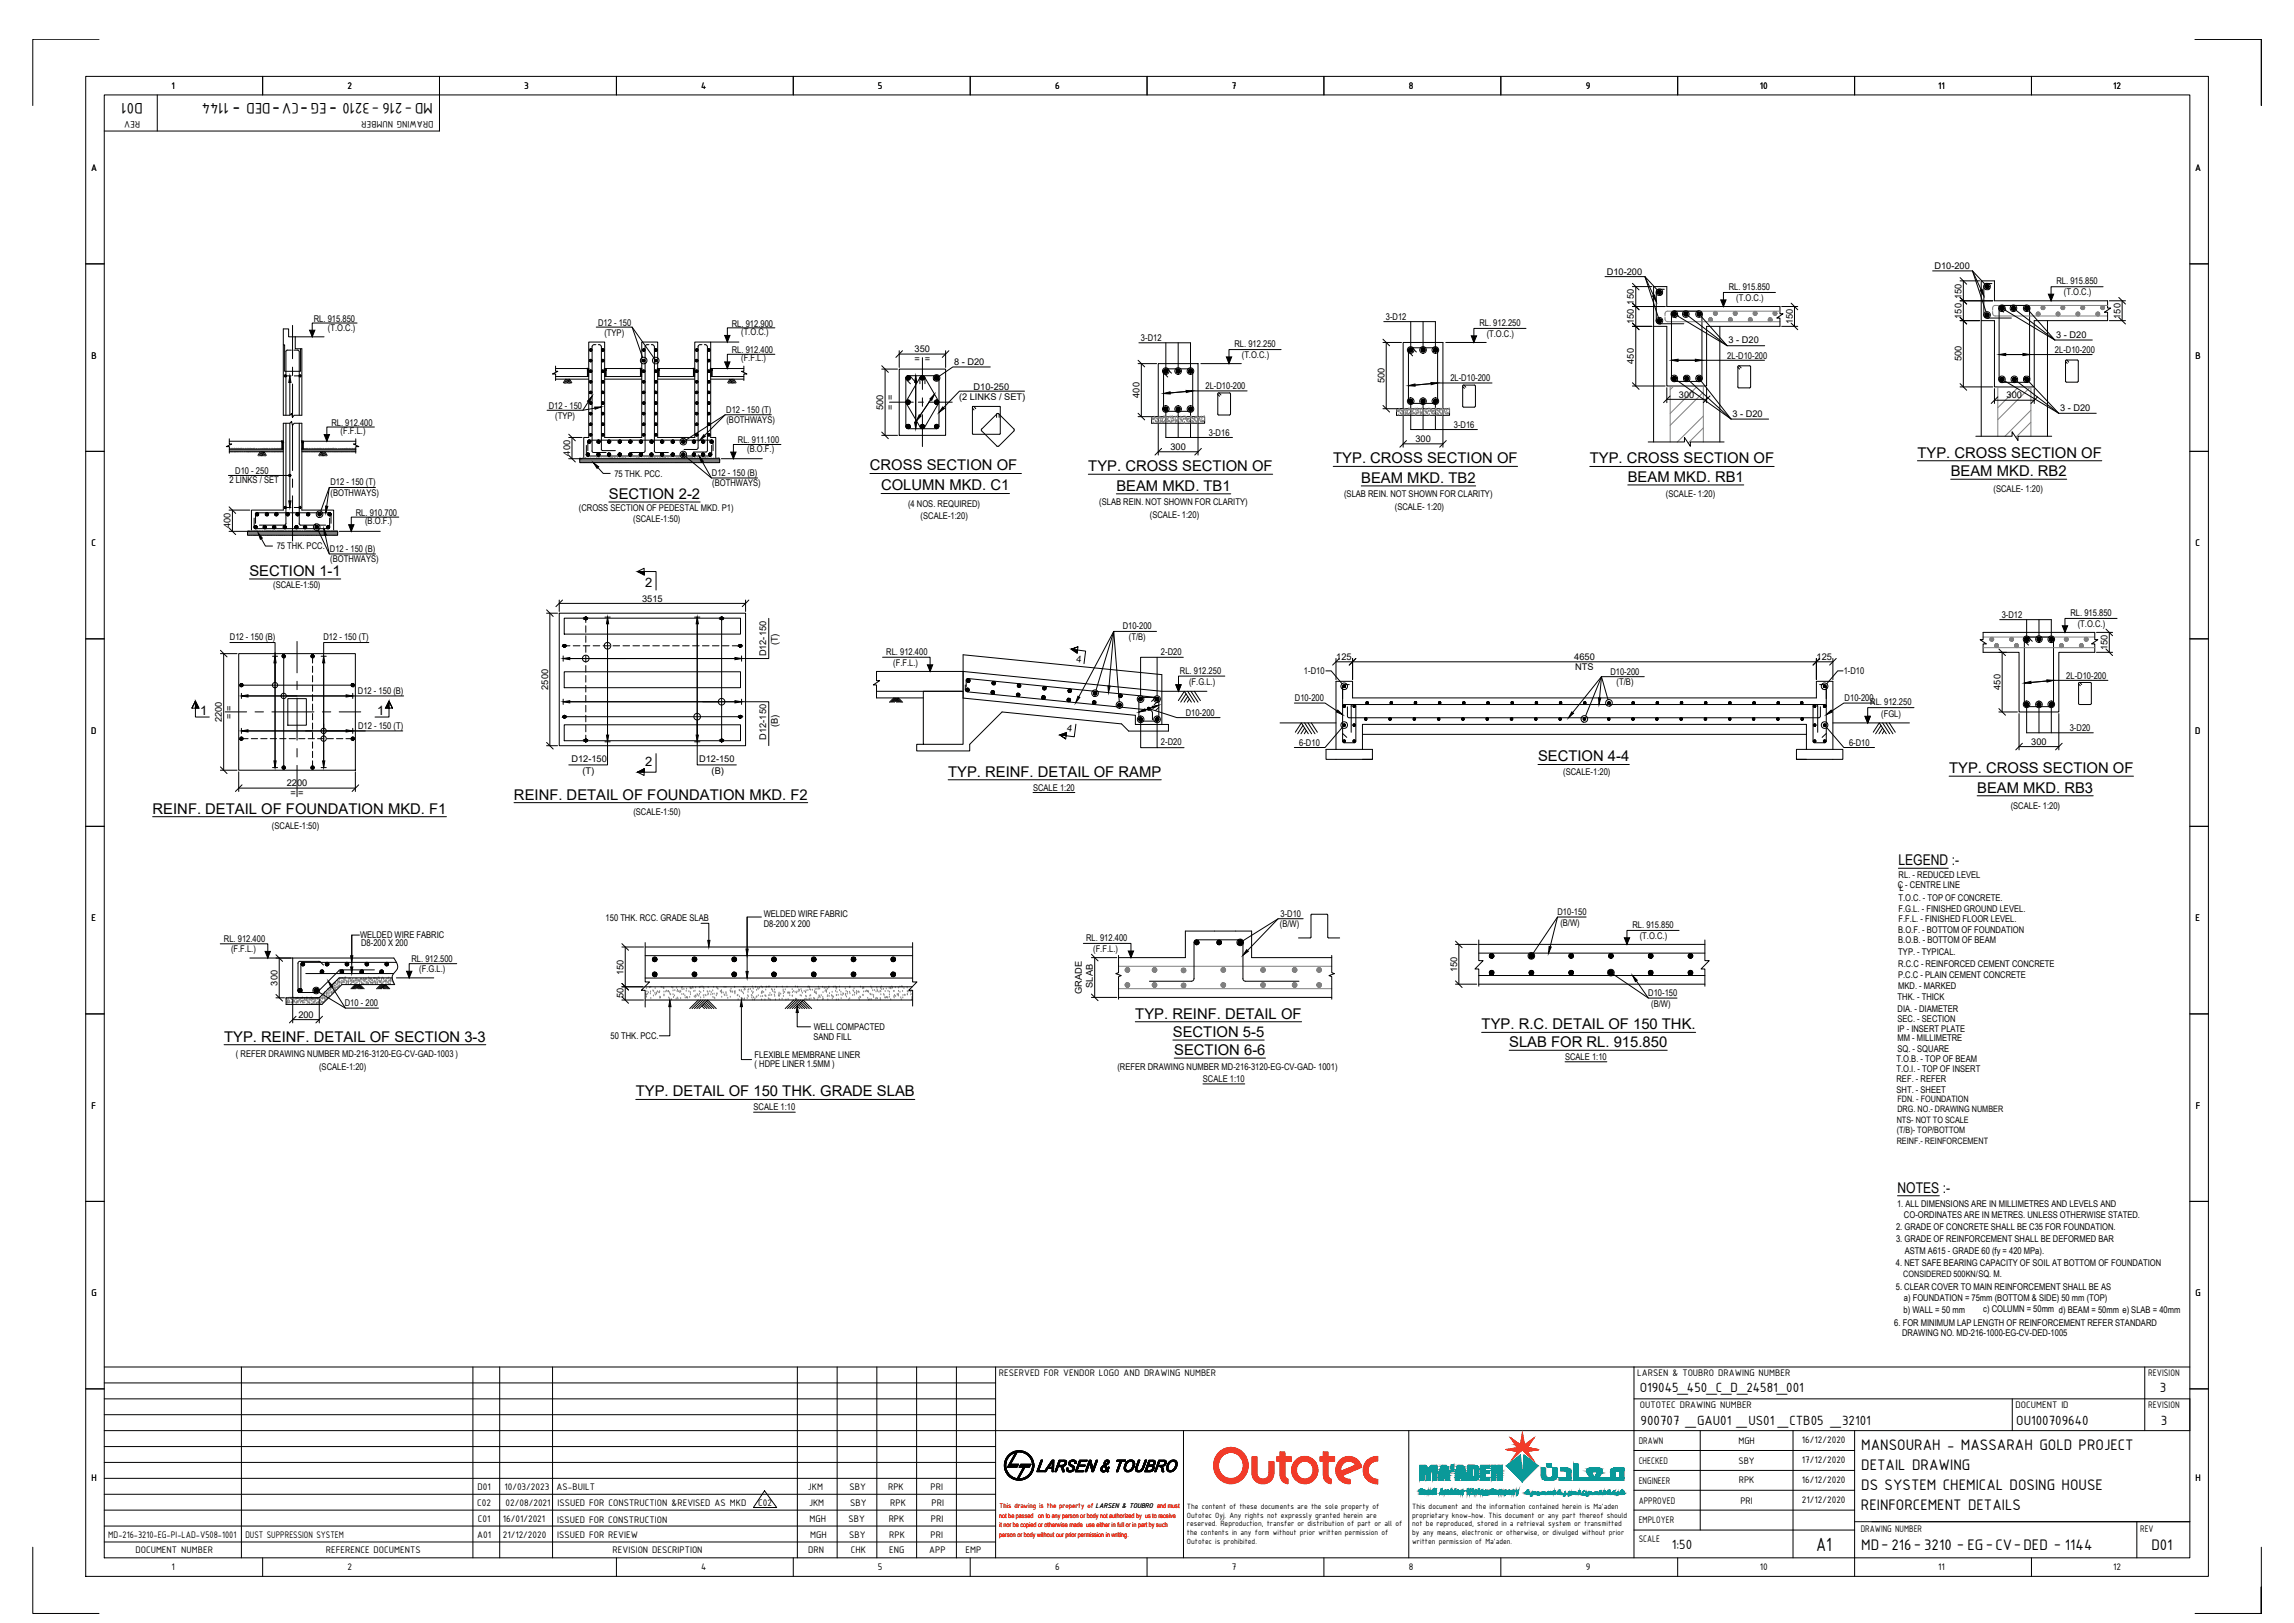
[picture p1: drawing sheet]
<svg xmlns="http://www.w3.org/2000/svg" width="1189mm" height="841mm" viewBox="0 0 1189 841" stroke-linecap="round" stroke-linejoin="round" font-family="sans-serif">
<defs><g id="words">
<text font-size="10.7" x="941" y="803">A1</text>
<g font-size="8.5">
<text x="74" y="53" transform="rotate(180 74 53)">D01</text>
<text x="224" y="53" transform="rotate(180 224 53)">MD-216 -3210 -EG -CV-DED - 1144</text>
<text x="124" y="54" transform="rotate(180 124 54)">-</text>
<text x="145" y="54" transform="rotate(180 145 54)">-</text>
<text x="160" y="54" transform="rotate(180 160 54)">-</text>
<text x="175" y="54" transform="rotate(180 175 54)">-</text>
<text x="965" y="752">MANSOURAH - MASSARAH GOLD PROJECT</text>
<text x="965" y="762">DETAIL DRAWING</text>
<text x="965" y="772">DS SYSTEM CHEMICAL DOSING HOUSE</text>
<text x="964" y="783">REINFORCEMENT DETAILS</text>
<text x="965" y="803">MD-216-3210 - EG-CV-DED - 1144</text>
<text x="1115" y="803">D01</text>
</g>
<g font-size="7.7">
<text x="994" y="237">TYP. CROSS SECTION OF</text>
<text x="451" y="244">CROSS SECTION OF</text>
<text x="564" y="244">TYP. CROSS SECTION OF</text>
<text x="691" y="240">TYP. CROSS SECTION OF</text>
<text x="824" y="240">TYP. CROSS SECTION OF</text>
<text x="705" y="250">BEAM MKD. TB2</text>
<text x="844" y="250">BEAM MKD. RB1</text>
<text x="1011" y="247">BEAM MKD. RB2</text>
<text x="457" y="254">COLUMN MKD. C1</text>
<text x="579" y="254">BEAM MKD. TB1</text>
<text x="316" y="259">SECTION 2-2</text>
<text x="129" y="298">SECTION 1-1</text>
<text x="797" y="395">SECTION 4-4</text>
<text x="1010" y="401">TYP. CROSS SECTION OF</text>
<text x="491" y="402">TYP. REINF. DETAIL OF RAMP</text>
<text x="1025" y="411">BEAM MKD. RB3</text>
<text x="266" y="414">REINF. DETAIL OF FOUNDATION MKD. F2</text>
<text x="79" y="422">REINF. DETAIL OF FOUNDATION MKD. F1</text>
<text x="984" y="448">LEGEND :-</text>
<text x="588" y="528">TYP. REINF. DETAIL OF</text>
<text x="768" y="533">TYP. R.C. DETAIL OF 150 THK.</text>
<text x="116" y="540">TYP. REINF. DETAIL OF SECTION 3-3</text>
<text x="608" y="537">SECTION 5-5</text>
<text x="782" y="543">SLAB FOR RL. 915.850</text>
<text x="609" y="547">SECTION 6-6</text>
<text x="329" y="568">TYP. DETAIL OF 150 THK. GRADE SLAB</text>
<text x="983" y="618">NOTES :-</text>
</g>
<g font-size="7.5">
<text x="850" y="721">O19045_450_C_D_24581_001</text>
<text x="1119" y="721">3</text>
<text x="850" y="739">900707 _GAU01 _US01 _CTB05 _32101</text>
<text x="1045" y="739">OU100709640</text>
<text x="1120" y="739">3</text>
<text x="866" y="803">1:50</text>
</g>
<g font-size="6.7">
<text x="334" y="304">2</text>
<text x="104" y="371">1</text>
<text x="195" y="371">1</text>
<text x="334" y="397">2</text>
</g>
<g font-size="5.3">
<text x="89" y="46">1</text>
<text x="180" y="46">2</text>
<text x="272" y="46">3</text>
<text x="363" y="46">4</text>
<text x="455" y="46">5</text>
<text x="547" y="46">6</text>
<text x="638" y="46">7</text>
<text x="730" y="46">8</text>
<text x="822" y="46">9</text>
<text x="912" y="46">10</text>
<text x="1004" y="46">11</text>
<text x="1095" y="46">12</text>
<text x="73" y="63" transform="rotate(180 73 63)">REV</text>
<text x="225" y="63" transform="rotate(180 225 63)">DRAWING NUMBER</text>
<text x="47" y="89">A</text>
<text x="1138" y="89">A</text>
<text x="47" y="186">B</text>
<text x="1138" y="186">B</text>
<text x="47" y="283">C</text>
<text x="1138" y="283">C</text>
<text x="47" y="380">D</text>
<text x="1138" y="380">D</text>
<text x="47" y="477">E</text>
<text x="1138" y="477">E</text>
<text x="47" y="575">F</text>
<text x="1138" y="575">F</text>
<text x="47" y="672">G</text>
<text x="1138" y="672">G</text>
<text x="518" y="713">RESERVED FOR VENDOR LOGO AND DRAWING NUMBER</text>
<text x="849" y="713">LARSEN &amp; TOUBRO DRAWING NUMBER</text>
<text x="1113" y="713">REVISION</text>
<text x="850" y="730">OUTOTEC DRAWING NUMBER</text>
<text x="1045" y="730">DOCUMENT ID</text>
<text x="1113" y="730">REVISION</text>
<text x="849" y="748">DRAWN</text>
<text x="901" y="748">MGH</text>
<text x="934" y="748">16/12/2020</text>
<text x="849" y="759">CHECKED</text>
<text x="901" y="758">SBY</text>
<text x="934" y="758">17/12/2020</text>
<text x="47" y="768">H</text>
<text x="1138" y="768">H</text>
<text x="247" y="772">D01</text>
<text x="261" y="772">10/03/2023</text>
<text x="288" y="772">AS-BUILT</text>
<text x="419" y="772">JKM</text>
<text x="440" y="772">SBY</text>
<text x="460" y="772">RPK</text>
<text x="482" y="772">PRI</text>
<text x="849" y="769">ENGINEER</text>
<text x="901" y="769">RPK</text>
<text x="934" y="768">16/12/2020</text>
<text x="849" y="779">APPROVED</text>
<text x="902" y="779">PRI</text>
<text x="934" y="779">21/12/2020</text>
<text x="247" y="780">C02</text>
<text x="262" y="780">02/08/2021</text>
<text x="289" y="780">ISSUED FOR CONSTRUCTION &amp;REVISED AS MKD</text>
<text x="393" y="780">C02</text>
<text x="419" y="780">JKM</text>
<text x="441" y="780">SBY</text>
<text x="461" y="780">RPK</text>
<text x="483" y="780">PRI</text>
<text x="248" y="789">C01</text>
<text x="261" y="789">16/01/2021</text>
<text x="289" y="789">ISSUED FOR CONSTRUCTION</text>
<text x="419" y="789">MGH</text>
<text x="440" y="789">SBY</text>
<text x="461" y="789">RPK</text>
<text x="482" y="789">PRI</text>
<text x="849" y="789">EMPLOYER</text>
<text x="56" y="797">MD-216-3210-EG-PI-LAD-V508-1001</text>
<text x="127" y="797">DUST SUPPRESSION SYSTEM</text>
<text x="247" y="797">A01</text>
<text x="261" y="797">21/12/2020</text>
<text x="289" y="797">ISSUED FOR REVIEW</text>
<text x="420" y="797">MGH</text>
<text x="440" y="797">SBY</text>
<text x="461" y="797">RPK</text>
<text x="482" y="797">PRI</text>
<text x="964" y="794">DRAWING NUMBER</text>
<text x="1109" y="794">REV</text>
<text x="849" y="799">SCALE</text>
<text x="70" y="805">DOCUMENT NUMBER</text>
<text x="169" y="805">REFERENCE DOCUMENTS</text>
<text x="317" y="805">REVISION DESCRIPTION</text>
<text x="419" y="805">DRN</text>
<text x="441" y="805">CHK</text>
<text x="461" y="805">ENG</text>
<text x="482" y="805">APP</text>
<text x="500" y="805">EMP</text>
<text x="89" y="814">1</text>
<text x="180" y="814">2</text>
<text x="363" y="814">4</text>
<text x="455" y="814">5</text>
<text x="547" y="814">6</text>
<text x="638" y="814">7</text>
<text x="730" y="814">8</text>
<text x="822" y="814">9</text>
<text x="912" y="814">10</text>
<text x="1004" y="814">11</text>
<text x="1095" y="814">12</text>
</g>
<g font-size="4.8">
<text x="833" y="142">D10-200</text>
<text x="1003" y="139">D10-200</text>
<text x="1066" y="147">RL. 915.850</text>
<text x="896" y="150">RL. 915.850</text>
<text x="1017" y="155" transform="rotate(-90 1017 155)">150</text>
<text x="1070" y="153">(T.O.C.)</text>
<text x="847" y="158" transform="rotate(-90 847 158)">150</text>
<text x="900" y="156">(T.O.C.)</text>
<text x="163" y="167">RL. 915.850</text>
<text x="718" y="166">3-D12</text>
<text x="1017" y="165" transform="rotate(-90 1017 165)">150</text>
<text x="1099" y="165" transform="rotate(-90 1099 165)">150</text>
<text x="170" y="171">(T.O.C.)</text>
<text x="310" y="169">D12 - 150</text>
<text x="379" y="169">RL. 912.900</text>
<text x="384" y="174">(T.O.C.)</text>
<text x="767" y="169">RL. 912.250</text>
<text x="847" y="168" transform="rotate(-90 847 168)">150</text>
<text x="929" y="168" transform="rotate(-90 929 168)">150</text>
<text x="313" y="174">(TYP)</text>
<text x="591" y="177">3-D12</text>
<text x="640" y="180">RL. 912.250</text>
<text x="770" y="175">(T.O.C.)</text>
<text x="896" y="178">3 - D20</text>
<text x="1066" y="175">3 - D20</text>
<text x="379" y="183">RL. 912.400</text>
<text x="474" y="183">350</text>
<text x="644" y="186">(T.O.C.)</text>
<text x="895" y="186">2L-D10-200</text>
<text x="1065" y="183">2L-D10-200</text>
<text x="384" y="187">(F.F.L.)</text>
<text x="474" y="188">= =</text>
<text x="494" y="189">8 - D20</text>
<text x="847" y="189" transform="rotate(-90 847 189)">450</text>
<text x="1017" y="187" transform="rotate(-90 1017 187)">500</text>
<text x="752" y="198">2L-D10-200</text>
<text x="505" y="202">D10-250</text>
<text x="625" y="202">2L-D10-200</text>
<text x="718" y="199" transform="rotate(-90 718 199)">500</text>
<text x="497" y="207">(2 LINKS / SET)</text>
<text x="591" y="206" transform="rotate(-90 591 206)">400</text>
<text x="870" y="206">300</text>
<text x="1040" y="206">300</text>
<text x="284" y="212">D12 - 150</text>
<text x="376" y="214">D12 - 150 (T)</text>
<text x="458" y="212" transform="rotate(-90 458 212)">500</text>
<text x="463" y="213" transform="rotate(-90 463 213)">= =</text>
<text x="898" y="216">3 - D20</text>
<text x="1068" y="213">3 - D20</text>
<text x="172" y="221">RL. 912.400</text>
<text x="288" y="217">(TYP)</text>
<text x="376" y="219">(BOTHWAYS)</text>
<text x="753" y="222">3-D16</text>
<text x="177" y="225">(F.F.L.)</text>
<text x="627" y="226">3-D16</text>
<text x="382" y="230">RL. 911.100</text>
<text x="607" y="233">300</text>
<text x="734" y="229">300</text>
<text x="296" y="236" transform="rotate(-90 296 236)">400</text>
<text x="387" y="234">(B.O.F.)</text>
<text x="122" y="246">D10 - 250</text>
<text x="119" y="251">2 LINKS / SET</text>
<text x="171" y="252">D12 - 150 (T)</text>
<text x="318" y="247">75 THK. PCC.</text>
<text x="369" y="247">D12 - 150 (B)</text>
<text x="369" y="252">(BOTHWAYS)</text>
<text x="171" y="257">(BOTHWAYS)</text>
<text x="697" y="257">(SLAB REIN. NOT SHOWN FOR CLARITY)</text>
<text x="863" y="258">(SCALE- 1:20)</text>
<text x="1033" y="255">(SCALE- 1:20)</text>
<text x="471" y="263">(4 NOS. REQUIRED)</text>
<text x="570" y="261">(SLAB REIN. NOT SHOWN FOR CLARITY)</text>
<text x="184" y="267">RL. 910.700</text>
<text x="300" y="265">(CROSS SECTION OF PEDESTAL MKD. P1)</text>
<text x="477" y="269">(SCALE-1:20)</text>
<text x="596" y="269">(SCALE- 1:20)</text>
<text x="723" y="264">(SCALE- 1:20)</text>
<text x="120" y="274" transform="rotate(-90 120 274)">400</text>
<text x="189" y="272">(B.O.F.)</text>
<text x="328" y="270">(SCALE-1:50)</text>
<text x="143" y="285">75 THK. PCC.</text>
<text x="171" y="286">D12 - 150 (B)</text>
<text x="171" y="291">(BOTHWAYS)</text>
<text x="142" y="305">(SCALE-1:50)</text>
<text x="333" y="312">3515</text>
<text x="1037" y="320">3-D12</text>
<text x="1073" y="319">RL. 915.850</text>
<text x="582" y="326">D10-200</text>
<text x="1077" y="325">(T.O.C.)</text>
<text x="119" y="332">D12 - 150 (B)</text>
<text x="168" y="332">D12 - 150 (T)</text>
<text x="403" y="334" transform="rotate(-90 403 334)">(T)</text>
<text x="585" y="332">(T/B)</text>
<text x="397" y="340" transform="rotate(-90 397 340)">D12-150</text>
<text x="459" y="339">RL. 912.400</text>
<text x="602" y="339">2-D20</text>
<text x="1092" y="337" transform="rotate(-90 1092 337)">150</text>
<text x="463" y="345">(F.F.L.)</text>
<text x="558" y="343" transform="rotate(6 558 343)">4</text>
<text x="693" y="342">125</text>
<text x="816" y="342">4650</text>
<text x="816" y="347">NTS</text>
<text x="941" y="342">125</text>
<text x="611" y="349">RL. 912.250</text>
<text x="676" y="350">1-D10</text>
<text x="835" y="350">D10-200</text>
<text x="956" y="350">1-D10</text>
<text x="1071" y="352">2L-D10-200</text>
<text x="185" y="360">D12 - 150 (B)</text>
<text x="284" y="357" transform="rotate(-90 284 357)">2500</text>
<text x="616" y="355">(F.G.L.)</text>
<text x="838" y="355">(T/B)</text>
<text x="1037" y="357" transform="rotate(-90 1037 357)">450</text>
<text x="671" y="363">D10-200</text>
<text x="956" y="363">D10-200</text>
<text x="969" y="365">RL. 912.250</text>
<text x="614" y="371">D10-200</text>
<text x="975" y="371">(FGL)</text>
<text x="115" y="374" transform="rotate(-90 115 374)">2200</text>
<text x="120" y="372" transform="rotate(-90 120 372)">= =</text>
<text x="186" y="378">D12 - 150 (T)</text>
<text x="403" y="377" transform="rotate(-90 403 377)">(B)</text>
<text x="397" y="383" transform="rotate(-90 397 383)">D12-150</text>
<text x="553" y="379" transform="rotate(8 553 379)">4</text>
<text x="1073" y="379">3-D20</text>
<text x="602" y="386">2-D20</text>
<text x="673" y="386">6-D10</text>
<text x="958" y="386">6-D10</text>
<text x="1053" y="386">300</text>
<text x="296" y="395">D12-150</text>
<text x="362" y="395">D12-150</text>
<text x="302" y="401">(T)</text>
<text x="369" y="401">(B)</text>
<text x="810" y="402">(SCALE-1:20)</text>
<text x="149" y="408">2200</text>
<text x="150" y="413">= =</text>
<text x="535" y="410">SCALE 1:20</text>
<text x="1042" y="419">(SCALE- 1:20)</text>
<text x="328" y="422">(SCALE-1:50)</text>
<text x="141" y="430">(SCALE-1:50)</text>
<text x="984" y="455">RL. - REDUCED LEVEL</text>
<text x="984" y="460">C - CENTRE LINE</text>
<text x="984" y="462">L</text>
<text x="984" y="467">T.O.C. - TOP OF CONCRETE.</text>
<text x="984" y="473">F.G.L. - FINISHED GROUND LEVEL.</text>
<text x="314" y="477">150 THK. RCC. GRADE SLAB</text>
<text x="396" y="475">WELDED WIRE FABRIC</text>
<text x="664" y="475">3-D10</text>
<text x="807" y="474">D10-150</text>
<text x="809" y="480">(B/W)</text>
<text x="984" y="478">F.F.L. - FINISHED FLOOR LEVEL.</text>
<text x="187" y="486">WELDED WIRE FABRIC</text>
<text x="396" y="480">D8-200 X 200</text>
<text x="663" y="481">(B/W)</text>
<text x="846" y="481">RL. 915.850</text>
<text x="984" y="483">B.O.F. - BOTTOM OF FOUNDATION</text>
<text x="116" y="488">RL. 912.400</text>
<text x="187" y="490">D8-200 X 200</text>
<text x="563" y="488">RL. 912.400</text>
<text x="850" y="487">(T.O.C.)</text>
<text x="984" y="489">B.O.B. - BOTTOM OF BEAM</text>
<text x="120" y="494">(F.F.L.)</text>
<text x="567" y="493">(F.F.L.)</text>
<text x="984" y="495">TYP. - TYPICAL.</text>
<text x="213" y="498">RL. 912.500</text>
<text x="217" y="504">(F.G.L.)</text>
<text x="755" y="504" transform="rotate(-90 755 504)">150</text>
<text x="984" y="501">R.C.C - REINFORCED CEMENT CONCRETE</text>
<text x="323" y="505" transform="rotate(-90 323 505)">150</text>
<text x="984" y="507">P.C.C - PLAIN CEMENT CONCRETE</text>
<text x="144" y="511" transform="rotate(-90 144 511)">300</text>
<text x="561" y="515" transform="rotate(-90 561 515)">GRADE</text>
<text x="566" y="512" transform="rotate(-90 566 512)">SLAB</text>
<text x="984" y="513">MKD. - MARKED</text>
<text x="179" y="521">D10 - 200</text>
<text x="323" y="517" transform="rotate(-90 323 517)">50</text>
<text x="854" y="516">D10-150</text>
<text x="856" y="522">(B/W)</text>
<text x="983" y="518">THK. - THICK</text>
<text x="155" y="527">200</text>
<text x="983" y="524">DIA. - DIAMETER</text>
<text x="422" y="534">WELL COMPACTED</text>
<text x="983" y="530">SEC. - SECTION</text>
<text x="316" y="538">50 THK. PCC.</text>
<text x="422" y="539">SAND FILL</text>
<text x="983" y="535">IP - INSERT PLATE</text>
<text x="983" y="540">MM - MILLIMETRE</text>
<text x="983" y="545">SQ. - SQUARE</text>
<text x="122" y="548">( REFER DRAWING NUMBER MD-216-3120-EG-CV-GAD-1003 )</text>
<text x="391" y="548">FLEXIBLE MEMBRANE LINER</text>
<text x="811" y="549">SCALE 1:10</text>
<text x="983" y="550">T.O.B. - TOP OF BEAM</text>
<text x="165" y="554">(SCALE-1:20)</text>
<text x="391" y="553">( HDPE LINER 1.5MM )</text>
<text x="579" y="554">(REFER DRAWING NUMBER MD-216-3120-EG-CV-GAD- 1001)</text>
<text x="983" y="556">T.O.I. - TOP OF INSERT</text>
<text x="623" y="561">SCALE 1:10</text>
<text x="983" y="561">REF. - REFER</text>
<text x="983" y="566">SHT. - SHEET</text>
<text x="391" y="575">SCALE 1:10</text>
<text x="983" y="626">1. ALL DIMENSIONS ARE IN MILLIMETRES AND LEVELS AND</text>
<text x="987" y="631">CO-ORDINATES ARE IN METRES. UNLESS OTHERWISE STATED.</text>
<text x="983" y="637">2. GRADE OF CONCRETE SHALL BE C35 FOR FOUNDATION.</text>
<text x="983" y="644">3. GRADE OF REINFORCEMENT SHALL BE DEFORMED BAR</text>
<text x="987" y="650">ASTM A615 - GRADE 60 (fy = 420 MPa).</text>
<text x="983" y="656">4. NET SAFE BEARING CAPACITY OF SOIL AT BOTTOM OF FOUNDATION</text>
<text x="982" y="668">5. CLEAR COVER TO MAIN REINFORCEMENT SHALL BE AS</text>
<text x="987" y="674">a) FOUNDATION = 75mm (BOTTOM &amp; SIDE) 50 mm (TOP)</text>
<text x="987" y="680">b) WALL = 50 mm</text>
<text x="1028" y="680">c) COLUMN = 50mm d) BEAM = 50mm e) SLAB = 40mm</text>
<text x="982" y="687">6. FOR MINIMUM LAP LENGTH OF REINFORCEMENT REFER STANDARD</text>
<text x="986" y="692">DRAWING NO. MD-216-1000-EG-CV-DED-1005</text>
</g>
<g font-size="4.6">
<text x="983" y="571">FDN. - FOUNDATION</text>
<text x="983" y="582">NTS- NOT TO SCALE</text>
<text x="983" y="576">DRG. NO.- DRAWING NUMBER</text>
<text x="983" y="587">(T/B)- TOP/BOTTOM</text>
<text x="983" y="593">REINF.- REINFORCEMENT</text>
<text x="986" y="662">CONSIDERED 500KN/SQ. M.</text>
</g>
<g font-size="4.3">
<text x="615" y="782">The content of these documents are the sole property of</text>
<text x="732" y="782">This document and the information contained herein is Ma'aden</text>
<text x="615" y="786">Outotec Oyj. Any rights not expressly granted herein are</text>
<text x="615" y="791">reserved. Reproduction, transfer or distribution of part or all of</text>
<text x="732" y="786">proprietary know-how. This document or any part thereof should</text>
<text x="732" y="791">not be reproduced, stored in a retrieval system or transmitted</text>
<text x="615" y="796">the contents in any form without prior written permission of</text>
<text x="732" y="796">by any means, electronic or otherwise, or divulged without prior</text>
<text x="615" y="800">Outotec is prohibited.</text>
<text x="732" y="800">written permission of Ma'aden.</text>
</g>
<text font-size="3.8" fill="#f00" x="518" y="782">This drawing is the property of LARSEN &amp; TOUBRO and must</text>
<g font-size="3.5" fill="#f00">
<text x="518" y="787">not be passed on to any person or body not authorized by us to receive</text>
<text x="518" y="792">it nor be copied or otherwise made use either in full or in part by such</text>
<text x="518" y="796">person or body without our prior permission in writing.</text>
</g>
</g></defs>
<!-- layer: CI-NEWLINES -->
<g fill="none" stroke="#000" stroke-width=".52">
<path d="M922 159h-58v-10h-7v80M1092 156h-58v-10h-7v80M147 179h1v13h8v-11h-3v-6h-3v-5h-3v45h3l1-1 1 2v-1h4v-34M305 177h8v50h20v-50h8v50h19v-50h8v50h3v11h-68v-11h2zM727 177h21v35h-21zM857 169h7v31h20v-31h38M891 169v60M1027 166h7v34h20v-34h38M1061 166v60M288 191h17M288 195h17M288 196h17"/>
<path d="M304 192h1M304 191v4M313 191h20M313 195h20M313 196h20M313 192h1M314 191v4M332 192h1M332 191v4M341 191h19M341 195h19M341 196h19"/>
<path d="M341 192h1M342 191v4M359 192h1M359 191v4M368 191h18M368 195h18M368 196h18M368 192h1M369 191v4M466 191h24v35h-24zM600 188h21v28h-21zM147 219h3l1-1 1 2v-1h4v45h17v11h-43v-11h17z"/>
<path d="M600 216h-3v3h27v-3h-3M727 212h-3v3h27v-3h-3M119 229h28M119 233h28M119 234h28M146 229h1M146 229v4M156 229h28M156 233h28M156 234h28M156 229h1M157 229v4"/>
<path d="M300 238h73v2h-73zM128 275h47v2h-47zM290 318h96v68h-96zM124 339h60v60h-60zM292 320h92v9h-92zM1028 338h18v31h21v-31h19M1028 328h58M292 348h92v8h-92zM454 348h45l103 10M454 358h44M479 358h20v28h-20zM499 358v-19l103 11v25h-14v-4l-89-9"/>
<path d="M692 353h9v9h240v-9h9v35h-14v-13h-230v13h-14zM149 362h10v14h-10zM292 376h92v8h-92zM334 488v21h3l-5 4h2v9M334 491h139M473 488v21h2l-4 4h2v8M766 487v11h3l-5 4h2v9M766 489h118M884 487v11h2l-4 4h2v9M203 507h-27l-11 10h-13v-21h52l2 4a4 4 0 0 1-2 5 5 5 0 0 0 1 5h-28l-10 10h-19v-3h17M334 511h139M334 518h139"/>
<path d="M766 510h118"/>
</g>
<!-- layer: CI-CEN -->
<g fill="none" stroke="#000" stroke-width=".52">
<path d="M152 169v17M152 190v5M152 199v17M478 185v17M461 208h12M476 208h3M478 206v5M478 215v16M481 208h12M152 220v24M152 248v5M152 257v23"/>
<path d="M154 332v17M154 353v4M117 369h11M132 369h5M141 369h22M154 362v22M167 369h4M176 369h11M154 388v4M154 397v16"/>
</g>
<!-- layer: Hatch -->
<g fill="none" stroke="#808080" stroke-width=".52">
<path d="M597 216h.1M597 217h.1M598 217h.1M598 219h.1M598 216h.1M599 218h.1M599 217h.1M599 219h.1M600 219h.1M600 217h.1M601 217h.1M601 219h.1"/>
<path d="M601 216h.1M601 218h.1M602 218h.1M602 217h.1M602 219h.1M603 217h.1M603 219h.1M603 216h.1M604 218h.1M604 216h.1M604 219h.1M604 217h.1"/>
<path d="M605 217h.1M605 216h.1M605 219h.1M605 218h.1M606 217h.1M606 218h.1M606 216h.1M607 216h.1M607 219h.1M607 217h.1M607 218h.1M608 217h.1"/>
<path d="M608 216h.1M608 218h.1M609 216h.1M609 217h.1M609 219h.1M609 218h.1M610 218h.1M610 219h.1M610 216h.1M611 217h.1M611 218h.1M612 217h.1"/>
<path d="M612 219h.1M612 216h.1M612 218h.1M613 216h.1M613 218h.1M613 219h.1M613 217h.1M614 216h.1M614 219h.1M614 217h.1M615 217h.1M615 216h.1"/>
<path d="M615 218h.1M615 219h.1M616 217h.1M616 219h.1M616 218h.1M617 217h.1M617 216h.1M617 218h.1M617 219h.1M618 216h.1M618 218h.1M618 217h.1"/>
<path d="M618 219h.1M619 219h.1M619 217h.1M619 218h.1M619 216h.1M620 217h.1M620 219h.1M620 216h.1M620 218h.1M621 218h.1M621 217h.1M621 216h.1"/>
<path d="M621 219h.1M622 217h.1M622 216h.1M622 218h.1M622 219h.1M623 216h.1M623 219h.1M623 217h.1M623 218h.1M624 219h.1M624 216h.1M624 218h.1"/>
<path d="M624 217h.1M724 212h.1M724 213h.1M725 213h.1M725 215h.1M725 212h.1M726 214h.1M726 213h.1M726 215h.1M727 215h.1M727 213h.1M727 212h.1"/>
<path d="M728 213h.1M728 215h.1M728 212h.1M728 214h.1M729 213h.1M729 215h.1M729 214h.1M730 215h.1M730 213h.1M730 212h.1M730 214h.1M731 215h.1"/>
<path d="M731 212h.1M731 213h.1M731 214h.1M732 213h.1M732 212h.1M732 215h.1M732 214h.1M733 212h.1M733 214h.1M734 212h.1M734 215h.1M734 213h.1"/>
<path d="M734 214h.1M735 213h.1M735 212h.1M735 214h.1M736 212h.1M736 213h.1M736 215h.1M736 214h.1M737 214h.1M737 215h.1M737 212h.1M738 213h.1"/>
<path d="M738 214h.1M738 215h.1M739 212h.1M739 213h.1M739 214h.1M740 214h.1M740 215h.1M740 213h.1M741 212h.1M741 215h.1M741 213h.1M742 213h.1"/>
<path d="M742 212h.1M742 214h.1M742 215h.1M743 213h.1M743 215h.1M743 214h.1M744 213h.1M744 212h.1M744 214h.1M744 215h.1M745 214h.1M745 213h.1"/>
<path d="M745 215h.1M746 215h.1M746 213h.1M746 214h.1M746 212h.1M747 215h.1M747 212h.1M747 214h.1M747 213h.1M748 213h.1M748 212h.1M748 215h.1"/>
<path d="M748 214h.1M749 213h.1M749 212h.1M749 214h.1M749 215h.1M750 214h.1M750 213h.1M750 215h.1M750 212h.1M751 214h.1M751 212h.1M751 213h.1"/>
<path d="M119 233h.1M119 234h.1M120 233h.1M120 234h.1M121 234h.1M121 233h.1M122 233h.1M122 234h.1M123 234h.1M123 233h.1M124 233h.1M124 234h.1"/>
<path d="M125 234h.1M125 233h.1M126 234h.1M126 233h.1M127 233h.1M127 234h.1M128 233h.1M128 234h.1M129 234h.1M129 233h.1M130 233h.1M130 234h.1"/>
<path d="M131 233h.1M131 234h.1M132 233h.1M132 234h.1M133 234h.1M133 233h.1M134 234h.1M134 233h.1M135 233h.1M135 234h.1M136 233h.1M136 234h.1"/>
<path d="M137 233h.1M137 234h.1M138 234h.1M138 233h.1M139 234h.1M139 233h.1M140 233h.1M140 234h.1M141 233h.1M141 234h.1M142 233h.1M142 234h.1"/>
<path d="M143 233h.1M143 234h.1M144 233h.1M144 234h.1M145 233h.1M145 234h.1M146 233h.1M146 234h.1M147 234h.1M147 233h.1M156 233h.1M157 233h.1"/>
<path d="M157 234h.1M158 234h.1M158 233h.1M159 234h.1M159 233h.1M160 233h.1M160 234h.1M161 233h.1M161 234h.1M162 233h.1M162 234h.1M163 233h.1"/>
<path d="M163 234h.1M164 234h.1M164 233h.1M165 233h.1M165 234h.1M166 233h.1M166 234h.1M167 233h.1M167 234h.1M168 233h.1M168 234h.1M169 233h.1"/>
<path d="M169 234h.1M170 234h.1M170 233h.1M171 233h.1M171 234h.1M172 233h.1M172 234h.1M173 233h.1M173 234h.1M174 233h.1M174 234h.1M175 233h.1"/>
<path d="M175 234h.1M176 233h.1M176 234h.1M177 233h.1M177 234h.1M178 233h.1M178 234h.1M179 233h.1M179 234h.1M180 233h.1M180 234h.1M181 234h.1"/>
<path d="M181 233h.1M182 233h.1M182 234h.1M183 234h.1M183 233h.1M184 234h.1M184 233h.1M301 238h.1M301 239h.1M301 240h.1M302 238h.1M302 239h.1"/>
<path d="M302 240h.1M303 239h.1M303 238h.1M303 240h.1M304 238h.1M304 239h.1M304 240h.1M305 239h.1M305 238h.1M305 240h.1M306 238h.1M306 239h.1"/>
<path d="M306 240h.1M307 238h.1M307 239h.1M307 240h.1M308 240h.1M308 238h.1M308 239h.1M309 239h.1M309 240h.1M309 238h.1M310 238h.1M310 239h.1"/>
<path d="M310 240h.1M311 239h.1M311 238h.1M311 240h.1M312 239h.1M312 238h.1M312 240h.1M313 238h.1M313 239h.1M313 240h.1M314 239h.1M314 238h.1"/>
<path d="M314 240h.1M315 239h.1M315 238h.1M315 240h.1M316 238h.1M316 239h.1M316 240h.1M317 238h.1M317 239h.1M317 240h.1M318 239h.1M318 238h.1"/>
<path d="M318 240h.1M319 239h.1M319 238h.1M319 240h.1M320 239h.1M320 238h.1M321 238h.1M321 239h.1M321 240h.1M322 238h.1M322 239h.1M322 240h.1"/>
<path d="M323 238h.1M323 239h.1M323 240h.1M324 239h.1M324 240h.1M324 238h.1M325 240h.1M325 239h.1M325 238h.1M326 239h.1M326 238h.1M326 240h.1"/>
<path d="M327 239h.1M327 240h.1M327 238h.1M328 238h.1M328 239h.1M328 240h.1M329 239h.1M329 238h.1M329 240h.1M330 238h.1M330 239h.1M330 240h.1"/>
<path d="M331 240h.1M331 238h.1M331 239h.1M332 238h.1M332 239h.1M332 240h.1M333 240h.1M333 238h.1M333 239h.1M334 239h.1M334 240h.1M334 238h.1"/>
<path d="M335 240h.1M335 239h.1M335 238h.1M336 238h.1M336 239h.1M336 240h.1M337 238h.1M337 239h.1M337 240h.1M338 239h.1M338 240h.1M338 238h.1"/>
<path d="M339 239h.1M339 238h.1M339 240h.1M340 238h.1M340 239h.1M340 240h.1M341 239h.1M341 238h.1M341 240h.1M342 238h.1M342 239h.1M342 240h.1"/>
<path d="M343 238h.1M343 239h.1M343 240h.1M344 239h.1M344 238h.1M344 240h.1M345 239h.1M345 238h.1M345 240h.1M346 240h.1M346 238h.1M346 239h.1"/>
<path d="M347 238h.1M347 240h.1M347 239h.1M348 238h.1M348 239h.1M348 240h.1M349 238h.1M349 239h.1M349 240h.1M350 238h.1M350 239h.1M350 240h.1"/>
<path d="M351 239h.1M351 238h.1M351 240h.1M352 238h.1M352 239h.1M352 240h.1M353 238h.1M353 239h.1M353 240h.1M354 238h.1M354 239h.1M354 240h.1"/>
<path d="M355 238h.1M355 239h.1M355 240h.1M356 238h.1M356 239h.1M356 240h.1M357 238h.1M357 240h.1M357 239h.1M358 238h.1M358 240h.1M358 239h.1"/>
<path d="M359 238h.1M359 239h.1M359 240h.1M360 238h.1M360 239h.1M360 240h.1M361 238h.1M361 240h.1M361 239h.1M362 238h.1M362 239h.1M362 240h.1"/>
<path d="M363 238h.1M363 239h.1M363 240h.1M364 238h.1M364 240h.1M364 239h.1M365 240h.1M365 238h.1M365 239h.1M366 239h.1M366 238h.1M366 240h.1"/>
<path d="M367 239h.1M367 238h.1M367 240h.1M368 238h.1M368 239h.1M368 240h.1M369 238h.1M369 239h.1M369 240h.1M370 238h.1M370 239h.1M370 240h.1"/>
<path d="M371 238h.1M371 239h.1M371 240h.1M372 239h.1M372 240h.1M372 238h.1M373 239h.1M373 238h.1M373 240h.1M128 276h.1M128 277h.1M129 277h.1"/>
<path d="M129 276h.1M129 275h.1M130 276h.1M130 277h.1M131 277h.1M131 276h.1M132 276h.1M132 277h.1M132 275h.1M133 277h.1M133 276h.1M133 275h.1"/>
<path d="M134 276h.1M134 277h.1M135 276h.1M135 277h.1M136 277h.1M136 276h.1M137 277h.1M137 276h.1M138 276h.1M138 277h.1M138 275h.1M139 276h.1"/>
<path d="M139 277h.1M139 275h.1M140 276h.1M140 277h.1M140 275h.1M141 277h.1M141 276h.1M141 275h.1M142 276h.1M142 277h.1M142 275h.1M143 276h.1"/>
<path d="M143 275h.1M143 277h.1M144 275h.1M144 276h.1M144 277h.1M145 276h.1M145 277h.1M145 275h.1M146 276h.1M146 277h.1M146 275h.1M147 276h.1"/>
<path d="M147 275h.1M147 277h.1M148 277h.1M148 276h.1M148 275h.1M149 277h.1M149 276h.1M150 276h.1M150 277h.1M150 275h.1M151 276h.1M151 277h.1"/>
<path d="M152 276h.1M152 277h.1M153 276h.1M153 277h.1M153 275h.1M154 277h.1M154 276h.1M154 275h.1M155 276h.1M155 277h.1M156 276h.1M156 277h.1"/>
<path d="M157 276h.1M157 277h.1M158 276h.1M158 277h.1M159 276h.1M159 277h.1M159 275h.1M160 277h.1M160 276h.1M160 275h.1M161 275h.1M161 276h.1"/>
<path d="M161 277h.1M162 277h.1M162 276h.1M162 275h.1M163 276h.1M163 277h.1M163 275h.1M164 276h.1M164 277h.1M164 275h.1M165 276h.1M165 277h.1"/>
<path d="M165 275h.1M166 277h.1M166 276h.1M166 275h.1M167 276h.1M167 277h.1M167 275h.1M168 276h.1M168 275h.1M168 277h.1M169 276h.1M169 277h.1"/>
<path d="M169 275h.1M170 276h.1M170 277h.1M170 275h.1M171 276h.1M171 277h.1M172 276h.1M172 277h.1M173 277h.1M173 276h.1M174 276h.1M174 277h.1"/>
<path d="M174 275h.1M175 276h.1M175 275h.1M175 277h.1M148 518h.1M149 520h.1M149 518h.1M149 519h.1M149 517h.1M150 520h.1M150 518h.1M150 517h.1"/>
<path d="M150 519h.1M151 517h.1M151 518h.1M151 520h.1M151 519h.1M152 518h.1M152 520h.1M152 517h.1M152 519h.1M153 519h.1M153 518h.1M153 517h.1"/>
<path d="M153 520h.1M154 520h.1M154 519h.1M154 518h.1M154 517h.1M155 519h.1M155 518h.1M156 518h.1M156 520h.1M156 519h.1M156 517h.1M157 519h.1"/>
<path d="M157 517h.1M157 520h.1M158 517h.1M158 518h.1M158 520h.1M158 519h.1M159 518h.1M159 517h.1M159 519h.1M160 519h.1M160 518h.1M160 520h.1"/>
<path d="M161 520h.1M161 518h.1M161 517h.1M161 519h.1M162 517h.1M162 518h.1M162 519h.1M163 518h.1M163 520h.1M163 519h.1M164 518h.1M164 519h.1"/>
<path d="M164 517h.1M164 520h.1M165 518h.1M165 520h.1M165 519h.1M166 518h.1M166 517h.1M166 519h.1M166 520h.1M167 519h.1M167 516h.1M167 517h.1"/>
<path d="M167 520h.1M167 518h.1M167 515h.1M168 519h.1M168 517h.1M168 516h.1M168 515h.1M168 514h.1M168 518h.1M169 518h.1M169 515h.1M169 517h.1"/>
<path d="M169 514h.1M169 516h.1M170 517h.1M170 515h.1M170 513h.1M170 514h.1M170 516h.1M171 515h.1M171 516h.1M171 514h.1M171 512h.1M171 513h.1"/>
<path d="M172 514h.1M172 515h.1M172 511h.1M172 512h.1M173 510h.1M173 512h.1M173 514h.1M173 511h.1M173 513h.1M174 510h.1M174 509h.1M174 513h.1"/>
<path d="M174 511h.1M174 512h.1M175 512h.1M175 509h.1M175 510h.1M175 508h.1M175 511h.1M176 511h.1M176 508h.1M176 509h.1M176 507h.1M177 510h.1"/>
<path d="M177 507h.1M177 508h.1M177 509h.1M178 507h.1M178 509h.1M178 508h.1M179 508h.1M179 507h.1M179 510h.1M180 509h.1M180 510h.1M181 508h.1"/>
<path d="M181 509h.1M181 510h.1M181 507h.1M182 508h.1M182 510h.1M182 509h.1M183 507h.1M183 509h.1M184 509h.1M184 508h.1M184 510h.1M184 507h.1"/>
<path d="M185 508h.1M185 507h.1M185 510h.1M185 509h.1M186 508h.1M186 509h.1M186 510h.1M187 508h.1M187 509h.1M187 507h.1M187 510h.1M188 510h.1"/>
<path d="M188 508h.1M188 507h.1M189 510h.1M189 509h.1M189 508h.1M190 507h.1M190 509h.1M190 510h.1M190 508h.1M191 508h.1M191 510h.1M191 507h.1"/>
<path d="M191 509h.1M192 509h.1M192 507h.1M192 510h.1M193 510h.1M193 508h.1M193 509h.1M194 507h.1M194 509h.1M194 510h.1M195 510h.1M195 507h.1"/>
<path d="M195 509h.1M195 508h.1M196 508h.1M196 509h.1M196 510h.1M196 507h.1M197 507h.1M197 509h.1M198 508h.1M198 510h.1M198 507h.1M198 509h.1"/>
<path d="M199 507h.1M199 509h.1M199 508h.1M200 509h.1M200 508h.1M200 510h.1M200 507h.1M201 509h.1M201 507h.1M201 510h.1M201 508h.1M202 507h.1"/>
<path d="M202 510h.1M202 508h.1M203 509h.1M203 508h.1M203 507h.1M204 510h.1M335 515h.1M335 512h.1M335 517h.1M335 516h.1M335 514h.1M336 515h.1"/>
<path d="M336 514h.1M337 512h.1M337 515h.1M337 514h.1M337 517h.1M338 513h.1M339 516h.1M339 514h.1M339 515h.1M340 512h.1M340 516h.1M340 515h.1"/>
<path d="M341 514h.1M342 514h.1M342 517h.1M343 512h.1M344 512h.1M344 516h.1M344 514h.1M345 514h.1M346 514h.1M347 517h.1M347 514h.1M347 515h.1"/>
<path d="M348 515h.1M348 518h.1M348 512h.1M349 512h.1M349 515h.1M349 513h.1M349 517h.1M350 516h.1M350 513h.1M350 518h.1M351 512h.1M351 514h.1"/>
<path d="M351 517h.1M351 513h.1M351 518h.1M352 514h.1M353 517h.1M353 514h.1M353 512h.1M353 515h.1M353 513h.1M354 512h.1M354 515h.1M354 513h.1"/>
<path d="M355 516h.1M355 517h.1M356 514h.1M356 517h.1M356 513h.1M357 514h.1M357 517h.1M358 512h.1M358 514h.1M358 515h.1M359 512h.1M360 514h.1"/>
<path d="M360 517h.1M360 516h.1M361 512h.1M361 516h.1M361 515h.1M362 516h.1M362 512h.1M362 514h.1M363 515h.1M363 512h.1M363 517h.1M363 514h.1"/>
<path d="M364 511h.1M364 512h.1M365 516h.1M365 514h.1M365 517h.1M365 512h.1M366 516h.1M367 514h.1M367 516h.1M367 512h.1M367 515h.1M368 514h.1"/>
<path d="M368 516h.1M369 514h.1M369 515h.1M369 513h.1M369 517h.1M370 512h.1M370 515h.1M370 517h.1M371 516h.1M371 512h.1M372 515h.1M372 512h.1"/>
<path d="M372 513h.1M373 514h.1M374 514h.1M374 513h.1M374 515h.1M374 517h.1M375 515h.1M375 512h.1M375 516h.1M376 516h.1M376 512h.1M376 514h.1"/>
<path d="M376 515h.1M377 516h.1M377 517h.1M378 513h.1M378 517h.1M379 514h.1M379 512h.1M381 514h.1M381 512h.1M381 515h.1M382 516h.1M383 518h.1"/>
<path d="M383 513h.1M383 517h.1M384 514h.1M384 517h.1M384 513h.1M384 518h.1M385 518h.1M385 514h.1M385 512h.1M385 515h.1M386 518h.1M386 513h.1"/>
<path d="M386 512h.1M387 517h.1M388 516h.1M388 513h.1M388 514h.1M388 517h.1M389 513h.1M389 516h.1M390 517h.1M390 514h.1M390 516h.1M390 511h.1"/>
<path d="M390 515h.1M390 518h.1M390 512h.1M391 518h.1M392 512h.1M392 517h.1M392 513h.1M393 512h.1M393 513h.1M393 516h.1M394 512h.1M394 517h.1"/>
<path d="M394 511h.1M395 515h.1M395 514h.1M395 518h.1M395 512h.1M395 516h.1M396 514h.1M396 518h.1M396 516h.1M397 516h.1M397 513h.1M397 512h.1"/>
<path d="M398 518h.1M398 511h.1M398 516h.1M399 518h.1M399 511h.1M399 516h.1M399 515h.1M400 516h.1M400 513h.1M400 514h.1M401 514h.1M401 516h.1"/>
<path d="M401 513h.1M402 516h.1M402 514h.1M402 518h.1M402 512h.1M403 516h.1M404 515h.1M404 516h.1M404 518h.1M405 515h.1M405 518h.1M405 512h.1"/>
<path d="M406 513h.1M406 514h.1M406 516h.1M406 515h.1M407 514h.1M407 513h.1M407 518h.1M408 512h.1M408 515h.1M408 518h.1M409 515h.1M409 516h.1"/>
<path d="M411 513h.1M411 516h.1M411 514h.1M412 514h.1M412 511h.1M412 518h.1M413 518h.1M413 515h.1M413 514h.1M413 512h.1M414 513h.1M414 514h.1"/>
<path d="M415 516h.1M415 513h.1M415 514h.1M416 515h.1M417 514h.1M417 518h.1M418 514h.1M418 516h.1M418 518h.1M418 513h.1M418 517h.1M419 513h.1"/>
<path d="M419 512h.1M419 511h.1M419 518h.1M420 512h.1M420 513h.1M420 516h.1M420 518h.1M421 513h.1M422 517h.1M422 514h.1M422 518h.1M422 513h.1"/>
<path d="M423 515h.1M423 514h.1M423 513h.1M424 518h.1M424 517h.1M424 512h.1M424 513h.1M424 516h.1M425 516h.1M425 512h.1M425 517h.1M426 516h.1"/>
<path d="M426 512h.1M426 518h.1M426 517h.1M427 514h.1M427 518h.1M427 512h.1M428 514h.1M428 513h.1M428 512h.1M429 516h.1M429 513h.1M429 518h.1"/>
<path d="M429 512h.1M430 512h.1M430 516h.1M430 515h.1M431 516h.1M431 514h.1M431 518h.1M432 516h.1M432 512h.1M432 517h.1M433 511h.1M433 514h.1"/>
<path d="M433 512h.1M433 513h.1M433 518h.1M433 516h.1M434 512h.1M434 514h.1M434 516h.1M434 518h.1M435 512h.1M435 513h.1M436 514h.1M436 516h.1"/>
<path d="M436 517h.1M437 515h.1M438 512h.1M438 516h.1M438 515h.1M439 514h.1M439 517h.1M439 515h.1M440 518h.1M440 514h.1M440 512h.1M440 515h.1"/>
<path d="M442 516h.1M442 513h.1M442 514h.1M443 512h.1M443 516h.1M443 515h.1M444 515h.1M444 514h.1M445 514h.1M445 517h.1M445 518h.1M446 517h.1"/>
<path d="M446 512h.1M447 512h.1M447 516h.1M448 514h.1M448 512h.1M449 514h.1M450 514h.1M450 517h.1M450 518h.1M451 518h.1M451 515h.1M451 511h.1"/>
<path d="M452 512h.1M452 516h.1M452 513h.1M453 516h.1M453 517h.1M453 513h.1M454 518h.1M454 514h.1M454 517h.1M454 512h.1M455 513h.1M455 518h.1"/>
<path d="M455 514h.1M456 514h.1M456 517h.1M456 518h.1M456 512h.1M456 515h.1M457 511h.1M457 513h.1M458 513h.1M458 515h.1M458 516h.1M459 517h.1"/>
<path d="M459 514h.1M459 512h.1M460 517h.1M460 514h.1M461 512h.1M461 517h.1M461 516h.1M461 514h.1M462 518h.1M462 512h.1M462 511h.1M463 512h.1"/>
<path d="M463 514h.1M463 516h.1M463 517h.1M464 516h.1M464 512h.1M465 515h.1M465 516h.1M466 512h.1M466 516h.1M466 515h.1M466 514h.1M467 517h.1"/>
<path d="M467 518h.1M467 511h.1M468 511h.1M468 514h.1M468 517h.1M468 516h.1M468 512h.1M469 516h.1M470 512h.1M470 515h.1M470 514h.1M470 516h.1"/>
<path d="M471 514h.1M472 514h.1M472 516h.1M472 518h.1M473 517h.1M473 515h.1M159 520h.1M162 520h.1"/>
</g>
<!-- layer: 0 -->
<g fill="#000" stroke="#000" stroke-width=".52">
<path d="M892 155h3l-2 4zM1062 152h2l-1 4zM160 171h3l-1 4zM376 174h2l-1 3zM762 174h3l-1 3zM376 188h2l-1 3zM636 185h2l-1 3zM168 225h3l-2 4zM379 234h2l-1 4zM150 246h1zM181 272h2l-1 3zM555 336l3 1v1z"/>
<path d="M1069 324h3l-2 4zM481 345h2l-1 3zM609 355h3l-1 3zM101 363l2 4h-2zM202 363v4h-2zM595 368v-1zM967 371h2l-1 4zM549 381l4-1v1zM137 493h3l-1 3zM585 493h2l-1 3zM842 486h3l-2 3zM211 503h2l-1 4z"/>
<path d="M150 247v-1zM150 246v1z"/>
<path d="M150 246v1zM150 246l1 1zM150 246l1 1z"/>
<path d="M595 367v1zM595 367l1 1zM595 367h1z"/>
<path d="M595 367h1zM595 367h1zM596 367h-1z"/>
</g>
<g fill="none" stroke="#000" stroke-width=".52">
<path d="M832 143h20l7 7M846 147l3 3M846 157l3 4M852 143l7 22M920 152h-27v7M928 157l4 4M1002 140h20l7 7M1016 144l3 3M1016 154l3 4M1022 140l7 22M1090 149h-27v7M1098 154l4 4"/>
<path d="M185 167h-23v8M309 170h19l5 15M328 170l11 15M402 170h-25v7M604 178v13M611 178v13M617 178v13M717 176l3 3M731 167v13M738 167v13M744 167v13M791 170h-27v7"/>
<path d="M846 167l3 4M869 164l26 15-20-15M882 164l13 15h20M928 167l4 4M1016 164l3 4M1039 161l26 15-20-15M1051 161l14 15h19M1098 164l4 4M305 192h-1M305 192l-1 1M305 193h-1M305 193l-1 1"/>
<path d="M305 194h-1M305 194l-1 1M305 195h.1M313 192h.1M314 192h-1M314 192l-1 1M314 193h-1M314 193l-1 1M314 194h-1M314 194l-1 1M314 195h.1M332 192h.1"/>
<path d="M333 192l-1 1M333 193l-1 1M333 194l-1 1M333 195h-1M341 192h.1M342 192l-1 1M342 193h-1M342 193l-1 1M342 194h-1M342 194l-1 1M342 195h-1M359 192h.1"/>
<path d="M360 192h-1M360 192l-1 1M360 193l-1 1M360 194l-1 1M360 195h.1M368 192h.1M369 192h-1M369 192l-1 1M369 193l-1 1M369 194l-1 1M369 195h.1M402 184h-25v7"/>
<path d="M457 190l3 3M468 182l-4 3M492 182l-4 3M513 190h-19l-7 5M590 187l3 3M664 181h-27v7M846 198l3 4M869 197l28 20-22-20M882 197l15 20h20M1016 199l3 3M1039 197l28 17-22-16M1052 198l15 16h19"/>
<path d="M400 215h-24l-20 13M590 214l3 4M604 214v13M611 214v13M617 214v13M717 210l3 4M731 210v13M738 210v13M744 210v13M866 205l-4 4M886 205l-3 4M1035 206l-3 3"/>
<path d="M1056 206l-3 3M146 229v1M147 229l-1 1M147 230l-1 1M147 231l-1 1M147 232l-1 1M157 229l-1 1M157 230h-1M157 230l-1 1M157 231h-1M157 231l-1 1M157 232h-1"/>
<path d="M157 232l-1 1M157 232v1M194 221h-25v8M295 225l3 3M295 236l3 3M355 237l14 11h24M374 238h21M405 230h-25v8M457 224l3 3M602 232l-3 4M623 232l-4 4M729 228l-4 4"/>
<path d="M750 228l-4 4M994 239h95M118 246h32M195 253h-24l-5 12M451 245h78M457 256h66M564 246h96M579 256h59M691 242h95M705 252h60M824 242h95M844 251h60"/>
<path d="M1011 248h60M119 274l3 3M119 263l3 3M165 275l6 12h24M176 275h21M207 268h-25v7M316 260h47M129 300h48M283 316l4 3M292 311l-4 3M388 311l-3 3M114 337l4 3"/>
<path d="M143 338v16M315 336v12M559 335l-4 1 3 2 1-3-4 1 8 1-1 7M577 327l3 37M599 327h-22l-9 31M1036 336l3 4M1050 321v9M1057 321v9M1063 321v9M1091 326l4 3M1091 336l4 4M1097 320h-27v8"/>
<path d="M305 341h19M457 341h25v7M600 341v20M613 341h-22v20M635 350h-24v8v-3h1l-1 3-2-3M687 348h3l6 6M694 341l-3 4M703 341l-4 4M830 351l3 12M852 351h-22l-8 20M943 341l-3 4M952 341l-4 4"/>
<path d="M955 348h-3l-5 6M99 367l2-4 2 4h-4l2-4v9h7M148 361h6M168 375v6M169 379h20M203 367l-1-4-2 4h3l-1-4v9h-8M361 373v9M364 364h8M558 375l-1 7-8-1 3 2 1-3-4 1 3 2M591 375v12h9M596 367l14 5h22M600 375v12h14"/>
<path d="M696 377l-9 10h-16M947 377l9 10h15M992 367h-24v8v-4h1l-1 4-1-4M1036 367l3 4M1050 367v13M1057 367v13M1063 367v13M114 397l4 4M283 385l4 3M797 396h47M1048 385l-3 4M1069 385l-4 4"/>
<path d="M125 407l-3 3M186 407l-4 3M266 416h153M491 404h111M1010 402h96M1025 412h60M79 423h152M984 450h26M662 476l-18 11M807 475l-12 19M114 489h25v7M143 495l3 3"/>
<path d="M237 499h-25v8M322 489l4 3M561 489h25v7M566 494l3 4M580 495v9l-2 1 3 1h-1v12M580 496h34v-14h35v14h41M690 495v9l2 1-3 1h1v12M754 488l4 3M870 482h-27v7M143 515l3 4M165 514l14 8h17M322 510l4 3"/>
<path d="M322 516l4 4M566 515l3 4M580 517h110M754 508l4 4M836 505l18 12M153 527l-3 3M167 527l-3 3M588 529h87M608 539h47M768 535h111M116 541h136M609 548h47"/>
<path d="M782 544h82M329 570h145M983 620h22"/>
<circle cx="860" cy="151" r="1.7"/>
<circle cx="1030" cy="148" r="1.7"/>
<circle cx="1037" cy="160" r="1.7"/>
<circle cx="1043" cy="160" r="1.7"/>
<circle cx="1050" cy="160" r="1.7"/>
<circle cx="860" cy="166" r="1.7"/>
<circle cx="868" cy="163" r="1.7"/>
<circle cx="874" cy="163" r="1.7"/>
<circle cx="881" cy="163" r="1.7"/>
<circle cx="1030" cy="163" r="1.7"/>
<circle cx="334" cy="187" r="1.7"/>
<circle cx="340" cy="187" r="1.7"/>
<circle cx="485" cy="196" r="1.7"/>
<circle cx="604" cy="192" r="1.7"/>
<circle cx="611" cy="192" r="1.7"/>
<circle cx="617" cy="192" r="1.7"/>
<circle cx="731" cy="181" r="1.7"/>
<circle cx="737" cy="181" r="1.7"/>
<circle cx="744" cy="181" r="1.7"/>
<circle cx="868" cy="196" r="1.7"/>
<circle cx="874" cy="196" r="1.7"/>
<circle cx="881" cy="196" r="1.7"/>
<circle cx="1037" cy="197" r="1.7"/>
<circle cx="1044" cy="197" r="1.7"/>
<circle cx="1050" cy="197" r="1.7"/>
<circle cx="604" cy="212" r="1.7"/>
<circle cx="611" cy="212" r="1.7"/>
<circle cx="617" cy="212" r="1.7"/>
<circle cx="731" cy="208" r="1.7"/>
<circle cx="737" cy="208" r="1.7"/>
<circle cx="744" cy="208" r="1.7"/>
<circle cx="354" cy="236" r="1.7"/>
<circle cx="354" cy="229" r="1.7"/>
<circle cx="164" cy="273" r="1.7"/>
<circle cx="166" cy="266" r="1.7"/>
<circle cx="315" cy="335" r="1.7"/>
<circle cx="1050" cy="331" r="1.7"/>
<circle cx="1057" cy="331" r="1.7"/>
<circle cx="1063" cy="331" r="1.7"/>
<circle cx="143" cy="355" r="1.4"/>
<circle cx="304" cy="341" r="1.7"/>
<circle cx="568" cy="359" r="1.7"/>
<circle cx="697" cy="356" r="1.7"/>
<circle cx="946" cy="356" r="1.7"/>
<circle cx="147" cy="361" r="1.4"/>
<circle cx="168" cy="379" r="1.4"/>
<circle cx="361" cy="371" r="1.7"/>
<circle cx="374" cy="364" r="1.7"/>
<circle cx="580" cy="365" r="1.7"/>
<circle cx="591" cy="362" r="1.7"/>
<circle cx="591" cy="373" r="1.7"/>
<circle cx="600" cy="362" r="1.7"/>
<circle cx="600" cy="373" r="1.7"/>
<circle cx="697" cy="376" r="1.7"/>
<circle cx="821" cy="373" r="1.7"/>
<circle cx="834" cy="364" r="1.7"/>
<circle cx="946" cy="376" r="1.7"/>
<circle cx="1050" cy="365" r="1.7"/>
<circle cx="1057" cy="365" r="1.7"/>
<circle cx="1063" cy="365" r="1.7"/>
<circle cx="168" cy="383" r="1.4"/>
<circle cx="643" cy="488" r="1.7"/>
<circle cx="794" cy="495" r="1.7"/>
<circle cx="164" cy="513" r="1.7"/>
<circle cx="835" cy="504" r="1.7"/>
</g>
<!-- layer: CIVIL_STRUCTURE-AM_5 -->
<g fill="none" stroke="#000" stroke-width=".52">
<path d="M293 196l-1 2M294 196l-2 3M294 198l1 1M294 196l-1 3M294 197l1 2M295 197l1 2M296 198l-1-2-1 3M377 198l1-2 2 3M379 197l-1 2M379 196l1 3M379 198v1M380 196l1 3"/>
<path d="M380 196l1 2M135 234l-1 2M136 234l-2 2M136 236h.1M136 234l-1 2M136 235l1 1M136 235l2 1M138 236l-1-2-2 2M165 236l1-2 2 2M167 235l-1 1M167 234l1 2M167 236h.1"/>
<path d="M168 234l1 2M168 234l2 2M615 360l-3 4M616 358l3 6M617 358l4 6M619 358l3 5M611 363l3-5 3 6M616 361l-2 3M616 362l-1 2M671 379l3-4 4 5M675 376l-2 4M676 375l4 5"/>
<path d="M676 377l-2 3M677 379l-1 1M678 375l3 5M680 375l3 4M971 379l3-4 4 5M975 376l-3 4M976 375l3 5M976 377l-2 3M977 379l-1 1M977 375l4 5M979 375l3 4"/>
</g>
<!-- layer: CI-DIM -->
<g fill="none" stroke="#000" stroke-width=".52">
<path d="M846 149h10M846 159h17M848 149v51M852 143l5 10M923 159h9M930 159v10M1016 146h10M1016 156h17M1017 146v54M1022 140l5 10M1093 156h9M1100 156v10"/>
<path d="M153 175h15M368 177h15M590 178h27M717 177h9M717 167h27M718 177v35M749 177h21M846 169h10M923 169h9M1016 166h10M1093 166h9M150 198v17"/>
<path d="M288 190v2h1l-3 2h2v3M386 190v2h-2l3 2h-1v3M457 191h8M459 191v35M466 182v8M466 183h24M475 195v27M490 182v8M590 188h9M591 188v28M622 188h21M742 199l-12 1"/>
<path d="M773 198h-28l-12 2M866 187h48M1036 184h48M150 219v41M305 208l-3 5h-18M308 211l-6 2M376 215l-11 11M484 204l-9 14M531 203h-34l-8 8M590 216h9M600 217v19M621 217v19"/>
<path d="M646 203h-28l-15 1M717 212h9M727 213v19M748 213v19M846 200h17M864 201v8M864 207h20M884 201v8M1016 200h17M1034 201v8M1034 207h20M1054 201v8"/>
<path d="M119 227v3h1l-3 1h2v4M184 227v3h-1l3 1h-2v4M295 227h7M295 238h7M296 227v11M364 239l5 9M457 226h8M600 234h21M604 227h35M727 230h21M731 223h35M854 229h19v-2l3 4v-2h18"/>
<path d="M1024 226h19v-2l3 4v-2h17M171 253l-2 9M310 242l3 3h3M119 275h10M119 264h10M120 264v11M135 279l3 4h3M169 277l2 10M330 296h10v10M330 296l4-2v4zM283 318h6M285 318v68"/>
<path d="M290 311v6M290 313h96M313 320h3M315 320v61M360 320h3M361 320v61M386 311v6M114 339h9M116 339v60M119 333h24v61M191 333h-23v61M292 340v3"/>
<path d="M315 323v73h-20M361 323v73h21M384 340v3M398 320v21h-103M1036 338h4M1036 321h27M1038 338v31M1086 338h9M1086 328h9M1093 328v10M125 359v3M141 340h3"/>
<path d="M143 343v55M166 340h3M168 343v55M183 359v3M292 341h89M499 348v14M575 356l2-29-18 34M602 358h23M692 343h258M692 341v11M701 341v11M941 341v11"/>
<path d="M950 341v11M1061 353l-12 1M1092 353h-28l-11 1M125 361h84M125 377v3M125 379h84M183 377v3M292 362v3M292 364h89M295 364h103v22M384 362v3M454 362h25"/>
<path d="M597 367l-7 2M601 365l-8 3M602 375h4v4h-21l-4-4-62-6-16 17v3h-28v-3h4M671 364h16l6 4M829 362l1-11-15 18M971 364h-15l-7 4M1036 369h10M1046 370v19M1050 380h35M1067 370v19M114 399h9M124 400v10"/>
<path d="M141 398h3M166 398h3M184 400v10M283 386h6M313 384h3M340 391v9h-10M360 384h3M692 388h-5v5h24M706 388h5v5h-5M706 381h230M936 388h-5v5h5M950 388h5v5h-24"/>
<path d="M1046 387h21M124 408h60M330 400l4-2v4zM363 478h4v9M387 475v17M395 475h-8v28M675 476h-13l-15 17M822 475h-15l-4 16M129 496h23M145 496v21M182 485v10M186 485h-4v16"/>
<path d="M143 517h4M152 518v12M165 518v12M172 511l7 11M205 507h20M322 518h12M322 511h11M324 511v7M848 508l6 9h15M152 528h13M347 522v15h-5M384 522v27h6"/>
<path d="M413 525v7h7M396 772l7 9h-13z"/>
</g>
<g fill="#000" stroke="#000" stroke-width=".52">
<path d="M856 153h1l1 3zM1026 150h1l1 3zM150 195l1 3h-1zM475 195v3h-1zM742 198h3l-3 1zM866 187l4-1v1zM879 186l3 1h-3zM1036 184l3-1v1zM1048 183l4 1h-4zM307 205l-2 3h-1zM308 211h4l-4 1zM474 219h1v3z"/>
<path d="M476 215l1 1-2 2zM484 204l-1 3h-1zM489 211v1l-2 2zM603 204l3-1v1zM615 202l3 1h-3zM730 200l3-1v1zM362 236l3 3-2 1zM365 225l1 1-3 2zM150 260h1l-1 3zM308 240l2 2-1 1zM134 276l2 3h-1zM168 274l1 3h-1z"/>
<path d="M169 262h1l-1 4zM315 320v3h-1zM361 320l1 3h-1zM143 340v3h-1zM168 340v3h-1zM292 341h3v1zM381 341h3l-3 1zM574 355l1 1-1 3zM1049 354l4-1v1zM1061 352l3 1h-3zM125 361l4-1v1zM125 379l4-1v1z"/>
<path d="M179 360l4 1h-4zM179 378l4 1h-4zM292 364l3-1v1zM381 363l3 1h-3zM559 361h1l-2 3zM590 369l3-2 1 1zM597 366l4-1-3 2zM693 368l3 2-3-1zM815 369v1l-2 2zM828 362h2l-1 3zM946 370l3-2 1 1zM142 394h1v4z"/>
<path d="M167 394h1v4zM314 381h1v3zM361 381h1l-1 3zM182 495h1l-1 4zM367 487h1l-1 4zM387 492h1l-1 3zM646 492l1 1-3 2zM803 490l1 1-1 3zM170 508l2 3v1zM182 501h1l-1 3zM387 503h1l-1 4zM846 506l3 2-1 1z"/>
<path d="M347 518l1 4h-1zM384 518l1 4h-1zM413 521l1 4h-1z"/>
<path d="M304 191l1 1v-1zM304 191l1 1h-1z"/>
<path d="M313 191l1 1v-1zM313 191l1 1h-1z"/>
<path d="M332 191l1 1v-1zM332 191l1 1h-1z"/>
<path d="M341 191l1 1v-1zM341 191l1 1h-1z"/>
<path d="M359 191l1 1v-1zM359 191l1 1h-1z"/>
<path d="M368 191l1 1v-1zM368 191l1 1h-1z"/>
<path d="M146 229h1zM146 229h1h-1z"/>
<path d="M156 229h1zM156 229h1h-1z"/>
<path d="M330 296h4v2zM334 296v2z"/>
<path d="M330 400h4v-2zM334 398v2z"/>
</g>
<!-- layer: Rein. -->
<g fill="none" stroke="#000" stroke-width=".52">
<path d="M860 150l-2 1 1 16 1 1h13M860 150h3M1030 147h-1l-1 2v15l2 1h12M1030 147h2M1036 160v36l1 2h1M1036 160l2 2M1038 158l-1 1-1 1M307 180v54h1h6M309 179h-2v1M310 179h1l1 1M312 180v53v1h7M334 180v54"/>
<path d="M336 179h-1l-1 1M338 179h1v1M339 180v54h1M362 180v52M364 179h-2v1M365 179h1M365 179l2 1M367 180v53l-1 1h-7M866 163v33M866 163l3 2M868 161l-1 1-1 1M870 164l-2-3h12l2 1v34"/>
<path d="M1040 161l-2-3h12l2 2v36l-1 2h-1M148 195h3M151 181h-2l-1 1v33M152 181h3v1v33M152 195h4M469 196l3 3M470 195h15h1l1 26-1 1h-15h-1l-1-26zM471 195l3 2M477 195v4M479 195v4M603 193l2 2M605 191l2 2"/>
<path d="M617 191l1 1v20l-1 1M617 191l-14 1v20l1 1h13M730 182l2 2M730 180h14l1 1v27l-1 1h-13l-1-1v-27zM732 180l2 2M758 200h7l-1 11h-6zM759 200l1 1M866 196l1 1 1 1h12l2-1v-1M901 190l1 1M901 190h6v11h-6zM1038 198h12M1070 187h1h6"/>
<path d="M1070 187v11h7v-1v-10M1070 187l1 1M1071 187l1 1M148 219v53h-1h-13M155 219v53h1h13M470 207v2M470 207l7-12h1h1l8 13-8 14h-1h-1l-7-13M504 211v14M504 211l1 1M504 211h14M505 211l1 1M516 215v1"/>
<path d="M518 215v1M518 211v14M631 215h1h5h1M631 204h1h5h1M631 204v11M631 204l1 1M632 204l1 1M638 204v11M758 200l1 1M304 231v5h1h63h1v-5M305 234v-5v-1h64l1 1v5M327 234h7"/>
<path d="M334 234h-1M340 234h6M355 233h6M362 232l-1 1M504 225h14M509 222v1M509 222l8-8 8 8M509 223l8 8 8-8M525 222v1M132 268v5M133 266h-1v5M133 266h38"/>
<path d="M148 263h3M152 263h3M171 266h1v5M171 268v5l-1 1h-38v-1M304 320v3M374 320v64M292 335h3M297 335h4M302 335h4M304 324v4M304 329v4M304 335v3"/>
<path d="M304 340v3M307 335h4M313 335h3M318 335h3M323 335h3M328 335h3M333 335h4M338 335h4M343 335h4M349 335h3M354 335h3M359 335h3"/>
<path d="M364 335h3M369 335h4M374 335h4M379 335h4M1049 332l2 2M1050 330l-1 1v34l1 1h13l1-1v-34l-1-1M1050 330h13M1051 330l2 2M125 355h58M147 340v58M162 340v4M162 345v3"/>
<path d="M162 350v3M162 355v3M162 360v3M304 345v3M304 350v3M304 355v4M699 355h-2h-1v29v1h6l1-1v-18l-1-1M943 355h3v1v28v1h-6v-1v-18v-1M1077 354l1 1M1077 354h7v11h-7zM1078 354l1 1M162 365v3"/>
<path d="M162 370v3M162 375v3M162 380v3M292 371h91M304 360v4M304 366v3M304 371v3M304 376v3M599 361l-2 2M601 363l-3 2M696 366l1-1h249v1M701 365l-1 1v13"/>
<path d="M941 365l1 1v13M943 366v5v1h-244l-1-1v-5M125 383h4M130 383h3M135 383h3M140 383h3M145 383h3M150 383h3M155 383h3M160 383h3M162 384v4M162 389v4"/>
<path d="M162 394v4M165 383h3M169 383h4M174 383h4M179 383h4M304 381v3M696 380l2 2M946 380l-2 2M688 474h-8l-1 12h-6M688 474v12h6M156 500v12M205 499h-48l-1 1"/>
<path d="M334 495h139M766 494h118M158 504h46M168 500l-3-2-10 1v15h9l12-11h18M334 507h139M619 507v-19l1-1h24v1v19M619 507l-2 1h-21M644 507l1 1M646 508h27M766 506h118"/>
<circle cx="293" cy="335" r=".7"/>
<circle cx="304" cy="320" r=".7"/>
<circle cx="374" cy="320" r=".7"/>
<circle cx="384" cy="335" r=".7"/>
<circle cx="293" cy="371" r=".7"/>
<circle cx="384" cy="371" r=".7"/>
<circle cx="304" cy="384" r=".7"/>
<circle cx="374" cy="384" r=".7"/>
</g>
<g fill="#000" stroke="#000" stroke-width=".52">
<path d="M859 151h1zM1029 148l1 1zM1037 159l1 1zM1043 159v1zM1049 159l1 1zM860 166h1zM867 162l1 1zM873 162l1 1zM880 162l1 1zM1030 163h1zM306 192h1zM306 181h1z"/>
<path d="M339 181h1zM360 198h1zM360 187h1zM361 187h1zM361 192h1zM361 181h1zM367 186v1zM471 196h1zM478 196h1zM485 196h1zM603 192h1zM610 192h1z"/>
<path d="M616 192h1zM730 181h1zM737 181h1zM738 181v1zM743 181h1zM868 196h1zM874 196h1zM881 196h1zM1038 197v1zM1044 197h1zM1050 197h1zM306 214h1z"/>
<path d="M306 203h1zM339 214h1zM360 220h1zM360 209h1zM361 214h1zM361 203h1zM367 219v1zM367 208v1zM471 208h1zM485 208h2zM604 212h1zM611 212h1z"/>
<path d="M617 212h1zM731 208h1zM744 208h1zM306 225h1zM309 236h1zM309 229h1zM310 236h1zM315 229h1zM320 236h1zM320 229h1zM321 236h1zM326 229h1z"/>
<path d="M331 236h1zM331 229h1zM332 236h1zM337 229h1zM342 236h1zM342 229h1zM343 236h1zM348 229h1zM353 236h1zM353 229h1zM354 236h1zM359 229h1z"/>
<path d="M361 220h1zM361 225h1zM364 236h1zM367 236h1zM368 236h1zM368 229h1zM369 229h1zM470 221h1zM477 221h1h-1zM484 221h1zM132 266h1zM132 273h1z"/>
<path d="M134 266h-1zM136 273h1zM137 272v1zM141 273h1zM142 272v1zM147 273h1zM148 273v1zM148 266h1zM150 266h-1zM153 273h1zM154 273v1zM155 266h-1z"/>
<path d="M157 273h1zM158 272v1zM159 266h1zM160 266v1zM163 273h1zM164 272v1zM165 266h1zM170 266h1zM170 273h1zM303 320h1zM146 340h1zM161 340h1z"/>
<path d="M292 334h1zM292 335h1zM303 321h1zM383 334h1zM383 335h1zM1049 331h1zM1050 330v1zM1056 331h1zM1062 331h1zM124 355h1zM182 355h1zM292 371h1z"/>
<path d="M292 372h1zM383 371h1zM383 372h1zM697 366v1zM702 366v1zM709 364v1zM721 364h1zM733 373h1zM734 364v1zM746 364h1zM759 364v1zM771 364h1z"/>
<path d="M784 364v1zM796 373h1zM809 364v1zM833 364h1zM834 364v1zM858 364h1zM883 364h1zM897 364v1zM909 364h1zM922 364v1zM934 373h1zM940 366v1z"/>
<path d="M946 366v1zM1050 365h1zM1057 365h1zM1063 365h1zM124 382l1 1zM146 397l1 1zM161 397l1 1zM182 382l1 1zM183 383v1zM303 383h1zM303 384h1zM697 384v1z"/>
<path d="M697 383v1zM702 384v1zM702 383v1zM940 384v1zM946 383v1zM156 499l1 1zM169 499l1 1zM179 499l1 1zM189 499l1 1zM200 499v1zM338 497h1h-1zM359 497h1h-1z"/>
<path d="M379 497h2h-2zM400 497h1h-1zM421 497h1h-1zM441 497h1h-1zM462 497h1h-1zM619 488h1h-1zM631 488h1h-1zM642 488h1h-1zM772 495h1h-1zM793 495h1h-2zM813 495h1h-1zM834 495h1h-1z"/>
<path d="M854 495h1h-1zM875 495h1h-1zM155 513h2zM157 500h1zM164 513h1zM166 503l1 1zM170 500h-1zM176 503l1 1zM177 504h1zM187 503v1zM187 504h1zM197 503l1 1z"/>
<path d="M198 504h-1zM200 500h1zM339 505h1zM360 505h1zM381 505h1zM401 505h1zM422 505h1zM442 505h1zM463 505h1zM773 504h1zM794 504h1zM814 504h1z"/>
<path d="M835 504h1zM855 504h2zM876 504h1z"/>
<path d="M859 151h1zM859 152l1-1zM860 151l-1 1z"/>
<path d="M860 151v1zM860 151v1zM860 151v1z"/>
<path d="M859 151h1zM859 151h1z"/>
<path d="M860 151l1 1zM860 151h1zM860 151h1z"/>
<path d="M861 151h-1zM860 150v1z"/>
<path d="M1029 149h1zM1029 149h1zM1030 149h-1z"/>
<path d="M1029 148l1 1zM1029 148l1 1zM1029 148l1 1z"/>
<path d="M1030 149h1zM1030 149h1z"/>
<path d="M1030 148v1zM1030 148v1zM1030 148v1z"/>
<path d="M1037 160h1zM1037 160h1zM1038 160l-1 1z"/>
<path d="M1037 159l1 1zM1037 159l1 1zM1037 159l1 1z"/>
<path d="M1038 159v1zM1038 159v1zM1038 159v1z"/>
<path d="M1043 159v1zM1043 159v1zM1043 159v1z"/>
<path d="M1044 159l-1 1zM1044 159l-1 1zM1043 159v1z"/>
<path d="M1049 160h1zM1049 160h1z"/>
<path d="M1050 159v1zM1050 159v1zM1050 159v1z"/>
<path d="M1051 159l-1 1zM1051 159l-1 1zM1050 159v1z"/>
<path d="M859 167l1-1zM859 167l1-1zM860 166v1z"/>
<path d="M859 165l1 1zM859 166h1zM859 166h1z"/>
<path d="M860 166v1zM860 166l1 1zM860 166l1 1z"/>
<path d="M860 165v1zM860 165v1zM859 165l1 1z"/>
<path d="M860 166h1zM860 166h1zM860 165v1z"/>
<path d="M867 163h1zM867 163h1zM868 163h-1z"/>
<path d="M868 163l-1 1zM868 163v1zM868 163v1z"/>
<path d="M867 162l1 1zM867 162l1 1zM867 162l1 1z"/>
<path d="M868 163h1zM868 163h1zM868 163l1-1z"/>
<path d="M868 162v1zM868 162v1zM868 162v1z"/>
<path d="M873 163h1zM873 163h1zM873 163v1l1-1z"/>
<path d="M874 163l-1 1zM874 163v1z"/>
<path d="M873 162l1 1zM873 162l1 1zM873 162l1 1z"/>
<path d="M874 163h1zM874 163h1zM874 163h1z"/>
<path d="M874 162v1zM874 162v1zM874 162v1z"/>
<path d="M880 163h1zM880 163h1zM880 163h1z"/>
<path d="M881 163l-1 1zM881 163v1z"/>
<path d="M880 162l1 1zM880 162l1 1zM880 162l1 1z"/>
<path d="M881 163h1zM881 163h1z"/>
<path d="M881 163v-1zM881 162v1zM881 162v1z"/>
<path d="M1029 164l1-1zM1029 164l1-1-1 1zM1030 163l-1 1z"/>
<path d="M1029 163h1zM1029 163h1zM1029 163h1z"/>
<path d="M1030 163v1zM1030 163v1zM1030 163l1 1z"/>
<path d="M1030 162v1zM1029 162l1 1zM1029 163h1z"/>
<path d="M1030 163h1zM1030 162v1z"/>
<path d="M1038 160l-1 1zM1038 160v1z"/>
<path d="M1043 160v1zM1043 160l1 1zM1043 160l1 1z"/>
<path d="M1043 160h1zM1043 160h1zM1043 160h1z"/>
<path d="M1050 160v1zM1050 160l1 1zM1050 160l1 1z"/>
<path d="M1050 160h1zM1050 160h1zM1050 160h1z"/>
<path d="M306 193v-1zM306 192v1z"/>
<path d="M306 182v-1zM306 181v1z"/>
<path d="M306 198h1zM306 198h1z"/>
<path d="M306 197v1zM306 197v1z"/>
<path d="M306 192v1zM306 192l1 1zM306 192h1z"/>
<path d="M306 187h1zM306 187h1z"/>
<path d="M306 186v1zM306 186v1z"/>
<path d="M306 181v1zM306 181l1 1zM306 181h1z"/>
<path d="M306 198h1zM306 197v1zM306 197v1z"/>
<path d="M306 187h1zM306 186v1zM306 186v1z"/>
<path d="M312 193v-1zM312 192v1z"/>
<path d="M312 182v-1zM312 181v1z"/>
<path d="M312 198h1zM312 198h1zM312 198h1z"/>
<path d="M312 197v1zM312 197v1z"/>
<path d="M312 192v1zM312 192l1 1zM312 192h1z"/>
<path d="M312 187h1zM312 187h1z"/>
<path d="M312 186v1zM312 186v1z"/>
<path d="M312 181v1zM312 181l1 1zM312 181h1z"/>
<path d="M312 198h1zM313 197l-1 1zM312 197v1z"/>
<path d="M312 192h1zM313 192h-1z"/>
<path d="M312 187h1zM313 186l-1 1zM312 186v1z"/>
<path d="M312 181h1zM313 181h-1z"/>
<path d="M333 198h1zM333 198h1zM334 198h-1z"/>
<path d="M333 192h1zM333 193l1-1zM334 192v1z"/>
<path d="M333 187h1zM333 187h1z"/>
<path d="M333 181h1zM333 182l1-1zM334 181v1z"/>
<path d="M333 197l1 1zM333 197l1 1zM333 198h1z"/>
<path d="M334 192v1zM334 192v1z"/>
<path d="M333 192h1zM333 192h1zM333 192h1z"/>
<path d="M333 186l1 1zM333 187h1zM333 187h1z"/>
<path d="M334 181v1zM334 181v1z"/>
<path d="M333 181h1zM333 181h1zM333 181h1z"/>
<path d="M334 197v1zM334 197v1z"/>
<path d="M334 186v1zM334 186v1z"/>
<path d="M339 198h1zM339 198h1z"/>
<path d="M339 192h1zM339 193l1-1zM340 192v1z"/>
<path d="M339 187h1zM339 187h1z"/>
<path d="M339 181h1zM339 182l1-1zM340 181v1z"/>
<path d="M340 197v1zM340 197v1zM339 198h1z"/>
<path d="M340 192v1zM340 192v1z"/>
<path d="M339 192h1zM339 192h1z"/>
<path d="M340 186v1zM339 187h1zM339 187h1z"/>
<path d="M340 181v1zM340 181v1z"/>
<path d="M340 197v1zM340 197v1z"/>
<path d="M340 186v1zM340 186v1z"/>
<path d="M360 192h1zM361 193v-1zM361 192v1z"/>
<path d="M360 181h1zM361 182v-1zM361 181v1z"/>
<path d="M361 198h1zM361 198h1z"/>
<path d="M361 197v1zM361 197v1z"/>
<path d="M361 192v1zM361 192l1 1zM361 192h1z"/>
<path d="M361 186v1zM361 186v1z"/>
<path d="M361 181v1zM361 181l1 1zM361 181h1z"/>
<path d="M361 198h1zM361 197v1zM361 197v1z"/>
<path d="M361 187h1zM361 186v1zM361 186v1z"/>
<path d="M367 193v-1zM367 192v1z"/>
<path d="M367 182v-1zM367 181v1z"/>
<path d="M367 198h1zM367 198h1zM367 198h1z"/>
<path d="M367 192v1zM367 192l1 1zM367 192l1 1z"/>
<path d="M367 187h1zM367 187h1z"/>
<path d="M367 181v1zM367 181l1 1zM367 181l1 1z"/>
<path d="M367 197v1zM367 197v1z"/>
<path d="M367 198h1zM368 197l-1 1zM367 197v1z"/>
<path d="M367 192h1zM368 192h-1z"/>
<path d="M367 187h1zM368 186l-1 1zM367 186v1z"/>
<path d="M367 181h1zM368 181h-1z"/>
<path d="M470 196v1l1-1zM470 197l1-1zM471 196l-1 1h1z"/>
<path d="M470 195l1 1zM470 195l1 1h-1zM470 196h1z"/>
<path d="M471 196v1zM471 196v1zM471 196v1z"/>
<path d="M471 195v1zM470 195h1v1zM470 195l1 1-1-1z"/>
<path d="M471 196h1v-1zM471 196v-1zM471 195v1v-1z"/>
<path d="M477 196v1l1-1zM477 197l1-1zM478 196v1z"/>
<path d="M477 195l1 1zM477 195l1 1h-1zM477 196h1z"/>
<path d="M478 196v1zM478 196l1 1zM478 196l1 1v-1z"/>
<path d="M478 195v1v-1zM478 195v1zM477 195l1 1v-1z"/>
<path d="M478 196h1v-1zM478 196l1-1zM478 195v1l1-1z"/>
<path d="M484 196l1 1v-1zM485 197v-1zM485 196v1z"/>
<path d="M485 195h-1l1 1zM484 195l1 1h-1zM484 196h1z"/>
<path d="M485 196v1h1zM485 196l1 1zM485 196l1 1v-1z"/>
<path d="M485 195v1l1-1zM485 195v1zM485 195v1v-1z"/>
<path d="M485 196h1v-1zM485 196l1-1zM486 195l-1 1 1-1z"/>
<path d="M603 192h1zM603 193l1-1zM604 192v1z"/>
<path d="M604 192v1zM604 192v1zM604 192l1 1z"/>
<path d="M604 191v1zM603 192h1zM603 192h1z"/>
<path d="M604 192l1 1zM604 192l1 1zM604 192h1z"/>
<path d="M605 192h-1zM605 191l-1 1zM604 191v1z"/>
<path d="M610 192h1zM610 193l1-1zM611 192l-1 1z"/>
<path d="M611 192v1zM611 192v1zM611 192v1z"/>
<path d="M610 191l1 1zM610 192h1zM610 192h1z"/>
<path d="M611 192v1zM611 192h1zM611 192h1z"/>
<path d="M611 191v1zM611 191v1z"/>
<path d="M616 192h1zM616 193l1-1zM617 192v1z"/>
<path d="M617 192v1zM617 192v1zM617 192l1 1z"/>
<path d="M617 191v1zM616 192h1zM616 192h1z"/>
<path d="M617 192l1 1zM617 192l1 1zM617 192h1z"/>
<path d="M618 192h-1zM617 191v1zM617 191v1z"/>
<path d="M730 181h1zM730 182l1-1zM731 181v1z"/>
<path d="M731 181v1zM731 181v1zM731 181v1z"/>
<path d="M730 181h1zM730 181h1z"/>
<path d="M731 181l1 1zM731 181l1 1zM731 181h1z"/>
<path d="M732 181h-1h1zM731 180v1zM731 180v1z"/>
<path d="M737 181h1zM737 182l1-1zM738 181l-1 1z"/>
<path d="M738 181l-1 1zM738 181v1zM738 181v1z"/>
<path d="M737 180l1 1zM737 181h1zM737 181h1z"/>
<path d="M738 180v1zM737 180l1 1z"/>
<path d="M743 181h1zM743 182l1-1zM744 181l-1 1z"/>
<path d="M744 181v1zM744 181v1zM744 181l1 1z"/>
<path d="M743 181h1zM743 181h1z"/>
<path d="M744 181l1 1zM744 181l1 1zM744 181h1z"/>
<path d="M745 181h-1zM744 180v1zM744 180v1z"/>
<path d="M867 196h1zM868 196l-1 1zM868 196v1z"/>
<path d="M867 195l1 1zM867 196h1zM867 196h1z"/>
<path d="M868 196v1zM868 196v1zM868 196l1 1z"/>
<path d="M868 195v1zM867 195l1 1zM867 195l1 1z"/>
<path d="M868 196h1zM868 196h1zM868 195v1z"/>
<path d="M873 196h1zM873 197l1-1zM874 196v1z"/>
<path d="M873 195l1 1zM873 196h1zM873 196h1z"/>
<path d="M874 196v1zM874 196l1 1zM874 196l1 1z"/>
<path d="M874 195v1zM874 195v1zM873 195l1 1z"/>
<path d="M874 196h1zM874 196l1-1zM875 195l-1 1z"/>
<path d="M880 197l1-1zM881 196l-1 1zM881 196v1z"/>
<path d="M880 195l1 1zM880 196h1zM880 196h1z"/>
<path d="M881 196v1zM881 196v1zM881 196v1z"/>
<path d="M881 195v1zM880 195l1 1zM880 195l1 1z"/>
<path d="M881 196h1zM881 195v1zM881 195v1z"/>
<path d="M1037 197h1zM1037 197h1zM1038 197v1z"/>
<path d="M1037 196l1 1zM1037 196l1 1zM1037 197h1z"/>
<path d="M1038 196v1zM1037 196l1 1zM1037 196l1 1z"/>
<path d="M1038 197v-1zM1038 197v-1zM1038 196v1z"/>
<path d="M1043 197h1zM1043 197h1z"/>
<path d="M1043 196l1 1zM1043 196l1 1zM1043 197h1z"/>
<path d="M1044 197v1zM1044 197h1zM1044 197h1z"/>
<path d="M1044 196v1zM1044 196v1zM1043 196l1 1z"/>
<path d="M1044 197h1zM1045 196l-1 1zM1044 196v1z"/>
<path d="M1049 197h1zM1050 197v1z"/>
<path d="M1050 196v1zM1049 196l1 1zM1049 197h1z"/>
<path d="M1050 197v1zM1050 197h1zM1050 197h1z"/>
<path d="M1050 196v1zM1050 196v1zM1050 196v1z"/>
<path d="M1050 197h1zM1051 196l-1 1zM1051 196l-1 1z"/>
<path d="M306 215v-1zM306 214v1z"/>
<path d="M306 204v-1zM306 203v1z"/>
<path d="M306 219v1zM306 219v1z"/>
<path d="M306 214v1zM306 214l1 1zM306 214h1z"/>
<path d="M306 209h1zM306 209h1z"/>
<path d="M306 208v1zM306 208v1z"/>
<path d="M306 203v1zM306 203l1 1zM306 203h1z"/>
<path d="M306 220h1zM306 219v1zM306 219v1z"/>
<path d="M306 209h1zM306 208v1zM306 208v1z"/>
<path d="M312 215v-1zM312 214v1z"/>
<path d="M312 204v-1zM312 203v1z"/>
<path d="M312 219v1zM312 219v1z"/>
<path d="M312 214v1zM312 214l1 1zM312 214h1z"/>
<path d="M312 209h1zM312 209h1z"/>
<path d="M312 208v1zM312 208v1z"/>
<path d="M312 203l1 1zM312 203l1 1zM312 203l1 1z"/>
<path d="M312 220h1zM313 219l-1 1zM312 219v1z"/>
<path d="M312 214h1zM313 214h-1z"/>
<path d="M312 209h1zM313 208l-1 1zM312 208v1z"/>
<path d="M312 203h1zM313 203h-1z"/>
<path d="M333 220h1zM333 220h1z"/>
<path d="M333 214h1zM333 215l1-1zM334 214v1z"/>
<path d="M333 209h1zM333 209h1z"/>
<path d="M333 203h1zM333 204l1-1zM334 203l-1 1z"/>
<path d="M333 219l1 1zM333 220h1zM333 220h1z"/>
<path d="M334 214v1zM334 214v1z"/>
<path d="M333 214h1zM333 214h1zM333 214h1z"/>
<path d="M333 208l1 1zM333 209h1zM333 209h1z"/>
<path d="M334 203v1zM334 203v1z"/>
<path d="M333 203h1zM333 203h1zM333 203h1z"/>
<path d="M334 219v1zM334 219v1z"/>
<path d="M334 208v1zM334 208v1z"/>
<path d="M339 220h1zM339 220h1z"/>
<path d="M339 214h1zM339 215l1-1zM340 214v1z"/>
<path d="M339 209h1zM339 209h1z"/>
<path d="M339 203h1zM339 204l1-1zM340 203v1z"/>
<path d="M340 219v1zM339 220h1zM339 220h1z"/>
<path d="M340 214v1zM340 214v1z"/>
<path d="M340 208v1zM339 209h1zM339 209h1z"/>
<path d="M340 203v1zM340 203v1zM340 203v1z"/>
<path d="M339 203h1zM339 203h1z"/>
<path d="M340 219v1zM340 219v1z"/>
<path d="M340 208v1zM340 208v1z"/>
<path d="M360 214h1zM361 215v-1zM361 214v1z"/>
<path d="M360 203h1zM361 204v-1zM361 203v1z"/>
<path d="M361 219v1zM361 219v1z"/>
<path d="M361 214v1zM361 214l1 1zM361 214h1z"/>
<path d="M361 209h1zM361 209h1z"/>
<path d="M361 208v1zM361 208v1z"/>
<path d="M361 203v1zM361 203v1zM361 203h1z"/>
<path d="M361 220h1zM361 219v1zM361 219v1z"/>
<path d="M361 209h1zM361 208v1zM361 208v1z"/>
<path d="M367 215v-1zM367 214v1z"/>
<path d="M367 204v-1zM367 203v1z"/>
<path d="M367 214v1zM367 214l1 1zM367 214l1 1z"/>
<path d="M367 209h1zM367 209h1z"/>
<path d="M367 203l1 1zM367 203l1 1zM367 203l1 1z"/>
<path d="M367 220h1zM368 219l-1 1zM367 219v1z"/>
<path d="M367 214h1zM368 214h-1z"/>
<path d="M367 209h1zM368 208l-1 1zM367 208v1z"/>
<path d="M367 203h1zM368 203h-1z"/>
<path d="M470 209l1-1zM470 209l1-1zM471 208l-1 1h1z"/>
<path d="M470 208h1zM470 208h1h-1zM470 208h1z"/>
<path d="M471 208v1zM471 208v1zM471 208v1h1z"/>
<path d="M470 220l1 1v-1zM470 220l1 1zM470 220v1h1z"/>
<path d="M471 207v1v-1zM470 207h1v1zM470 208h1z"/>
<path d="M471 208h1zM471 208h1h-1zM471 207v1z"/>
<path d="M478 220v1v-1zM477 220l1 1zM477 220v1h1z"/>
<path d="M484 209h1v-1zM485 209v-1v1zM485 208v1z"/>
<path d="M485 208h-1h1zM484 208h1h-1zM484 208h1z"/>
<path d="M485 220v1v-1zM485 220v1zM485 220l-1 1h1z"/>
<path d="M485 208v1zM485 208l1 1zM485 208l1 1z"/>
<path d="M485 207v1zM485 207v1zM485 208v-1z"/>
<path d="M485 208h2h-1zM486 208h-1zM486 207l-1 1h1z"/>
<path d="M603 212h1zM603 213l1-1zM604 212v1z"/>
<path d="M604 211v1zM603 212h1zM603 212h1z"/>
<path d="M604 212v1zM604 212l1 1zM604 212h1z"/>
<path d="M604 211v1zM604 211v1zM604 211v1z"/>
<path d="M604 212h1zM604 212l1-1zM605 211l-1 1z"/>
<path d="M610 212h1zM610 213l1-1zM611 212v1z"/>
<path d="M610 211l1 1zM610 212h1zM610 212h1z"/>
<path d="M611 212v1zM611 212v1zM611 212v1z"/>
<path d="M611 211v1zM610 211l1 1zM610 211l1 1z"/>
<path d="M611 212h1zM611 212v-1zM611 211v1z"/>
<path d="M616 212h1zM616 213l1-1zM617 212v1z"/>
<path d="M616 211l1 1zM616 212h1zM616 212h1z"/>
<path d="M617 212v1zM617 212v1zM617 212h1z"/>
<path d="M617 211v1zM617 211v1zM616 211l1 1z"/>
<path d="M617 212h1zM617 212h1zM617 211v1z"/>
<path d="M730 208h1zM730 209l1-1zM731 208v1z"/>
<path d="M730 207l1 1zM730 208h1zM730 208h1z"/>
<path d="M731 208v1zM731 208v1zM731 208h1z"/>
<path d="M731 207v1zM731 207v1zM730 207l1 1z"/>
<path d="M731 208h1zM731 208h1zM731 207v1z"/>
<path d="M737 208h1zM737 209l1-1zM738 208l-1 1z"/>
<path d="M737 207l1 1zM737 208h1zM737 208h1z"/>
<path d="M738 208l-1 1zM738 208v1z"/>
<path d="M738 207v1zM737 207l1 1zM737 207l1 1z"/>
<path d="M738 208v-1zM738 207v1z"/>
<path d="M743 208h1zM743 209l1-1zM744 208v1z"/>
<path d="M743 207l1 1zM743 208h1zM743 208h1z"/>
<path d="M744 208v1zM744 208v1zM744 208h1z"/>
<path d="M744 207v1zM744 207v1zM743 207l1 1z"/>
<path d="M744 208h1zM744 208h1zM744 207v1z"/>
<path d="M304 236h1zM304 236h1zM305 236h-1z"/>
<path d="M304 235l1 1zM304 235l1 1zM304 236h1z"/>
<path d="M305 235v1zM304 235l1 1zM304 235l1 1z"/>
<path d="M305 229v1zM305 229l1 1zM305 229l1 1z"/>
<path d="M305 228v1zM305 228v1zM305 228v1z"/>
<path d="M305 236v-1zM305 235v1z"/>
<path d="M306 226v-1zM306 225v1z"/>
<path d="M305 229h1zM305 229h1zM305 229h1z"/>
<path d="M306 228l-1 1zM306 228l-1 1zM305 228v1z"/>
<path d="M306 225v1zM306 225l1 1zM306 225h1z"/>
<path d="M306 220h1zM306 220h1z"/>
<path d="M309 229h1zM309 229h1zM310 229v1z"/>
<path d="M310 235v1zM309 235l1 1zM309 236h1z"/>
<path d="M310 229v1zM310 229l1 1zM310 229l1 1z"/>
<path d="M310 228v1zM310 228v1zM310 228v1z"/>
<path d="M310 235v1zM310 235v1zM310 235v1z"/>
<path d="M310 229h1zM310 229h1zM310 229h1z"/>
<path d="M311 228l-1 1zM310 228v1zM310 228v1z"/>
<path d="M310 236h1zM310 236l1-1zM310 235v1z"/>
<path d="M312 226v-1zM312 225v1z"/>
<path d="M312 225l1 1zM312 225l1 1zM312 225h1z"/>
<path d="M312 220h1zM312 220h1z"/>
<path d="M312 225h1zM313 225h-1z"/>
<path d="M315 229h1zM315 229h1zM316 229h-1z"/>
<path d="M315 236h1zM315 236h1zM316 236h-1z"/>
<path d="M315 235l1 1zM315 235l1 1zM315 236h1z"/>
<path d="M316 229l-1 1zM316 229v1zM316 229v1z"/>
<path d="M315 228l1 1zM315 228l1 1zM315 228l1 1z"/>
<path d="M316 235v1zM315 235l1 1zM315 235l1 1z"/>
<path d="M316 228v1zM316 228v1zM316 228v1z"/>
<path d="M316 236v-1zM316 236v-1zM316 235v1z"/>
<path d="M320 229h1zM320 229h1z"/>
<path d="M321 235v1zM320 235l1 1zM320 236h1z"/>
<path d="M321 229v1zM321 229v1zM321 229v1z"/>
<path d="M321 228v1zM321 228v1zM321 228v1z"/>
<path d="M321 235v1zM321 235v1zM321 235v1z"/>
<path d="M321 229h1zM321 229h1zM321 229h1z"/>
<path d="M322 228l-1 1zM321 228v1zM321 228v1z"/>
<path d="M321 236l1-1zM321 236l1-1zM321 235v1z"/>
<path d="M326 229h1zM326 229h1zM327 229h-1z"/>
<path d="M326 236h1zM326 236h1zM327 236h-1z"/>
<path d="M326 235l1 1zM326 235l1 1zM326 236h1z"/>
<path d="M327 229l-1 1zM327 229v1zM327 229v1z"/>
<path d="M326 228l1 1zM326 228l1 1zM326 228l1 1z"/>
<path d="M327 235v1zM326 235l1 1zM326 235l1 1z"/>
<path d="M327 228v1zM327 228v1zM327 228v1z"/>
<path d="M327 236v-1zM327 236v-1zM327 235v1z"/>
<path d="M331 229h1zM331 229h1zM332 229v1z"/>
<path d="M332 235v1zM331 235l1 1zM331 236h1z"/>
<path d="M332 229v1zM332 229l1 1zM332 229l1 1z"/>
<path d="M332 228v1zM332 228v1zM332 228v1z"/>
<path d="M332 235v1zM332 235v1zM332 235v1z"/>
<path d="M332 229h1zM332 229h1zM332 229h1z"/>
<path d="M333 228l-1 1zM332 228v1zM332 228v1z"/>
<path d="M332 236h1zM332 236l1-1zM332 235v1z"/>
<path d="M333 225h1zM333 226l1-1zM334 225l-1 1z"/>
<path d="M334 225v1zM334 225v1z"/>
<path d="M333 225h1zM333 225h1zM333 225h1z"/>
<path d="M337 229h1zM337 229h1zM338 229l-1 1z"/>
<path d="M337 236h1zM338 236h-1zM338 236h-1z"/>
<path d="M337 235l1 1zM337 235l1 1zM337 236h1z"/>
<path d="M338 229l-1 1zM338 229v1zM338 229v1z"/>
<path d="M337 228l1 1zM337 228l1 1zM337 228l1 1z"/>
<path d="M338 235v1zM337 235l1 1zM337 235l1 1z"/>
<path d="M338 228v1zM338 228v1zM338 228v1z"/>
<path d="M338 236v-1zM338 235v1z"/>
<path d="M339 225h1zM339 226l1-1zM340 225v1z"/>
<path d="M340 225v1zM340 225v1z"/>
<path d="M339 225h1zM339 225h1z"/>
<path d="M342 229h1zM342 229h1z"/>
<path d="M343 235v1zM342 235l1 1zM342 236h1z"/>
<path d="M343 229v1zM343 229v1zM343 229v1z"/>
<path d="M343 228v1zM343 228v1zM343 228v1z"/>
<path d="M343 235v1zM343 235v1zM343 235v1z"/>
<path d="M343 229h1zM343 229h1zM343 229h1z"/>
<path d="M344 228l-1 1zM343 228v1zM343 228v1z"/>
<path d="M343 236l1-1zM343 236l1-1zM343 235v1z"/>
<path d="M348 229h1zM348 229h1zM349 229h-1z"/>
<path d="M348 236h1zM348 236h1zM349 236h-1z"/>
<path d="M348 235l1 1zM348 235l1 1zM348 236h1z"/>
<path d="M349 229l-1 1zM349 229v1zM349 229v1z"/>
<path d="M348 228l1 1zM348 228l1 1zM348 228l1 1z"/>
<path d="M349 235v1zM348 235l1 1zM348 235l1 1z"/>
<path d="M349 228v1zM349 228v1zM349 228v1z"/>
<path d="M349 236v-1zM349 236v-1zM349 235v1z"/>
<path d="M353 229h1zM353 229h1z"/>
<path d="M354 235v1zM353 235l1 1zM353 236h1z"/>
<path d="M354 229v1zM354 229v1zM354 229v1z"/>
<path d="M354 228v1zM354 228v1zM354 228v1z"/>
<path d="M354 235v1zM354 235v1zM354 235v1z"/>
<path d="M354 229h1zM354 229h1zM354 229h1z"/>
<path d="M355 228l-1 1zM354 228v1zM354 228v1z"/>
<path d="M354 236l1-1zM354 236l1-1zM354 235v1z"/>
<path d="M359 229h1zM359 229h1zM360 229l-1 1z"/>
<path d="M359 236h1zM359 236h1zM360 236h-1z"/>
<path d="M359 235l1 1zM359 235l1 1zM359 236h1z"/>
<path d="M360 229v1zM360 229v1zM360 229v1z"/>
<path d="M359 228l1 1zM359 228l1 1zM359 228l1 1z"/>
<path d="M360 235v1zM359 235l1 1zM359 235l1 1z"/>
<path d="M360 228v1zM360 228v1zM360 228v1z"/>
<path d="M360 236v-1zM360 235v1z"/>
<path d="M360 225h1zM361 226v-1zM361 225v1z"/>
<path d="M361 225v1zM361 225l1 1zM361 225h1z"/>
<path d="M364 235v1zM364 235v1z"/>
<path d="M364 229v1zM364 229l1 1zM364 229l1 1z"/>
<path d="M364 236h1zM364 236h1zM364 236h1z"/>
<path d="M364 228v1zM364 228v1zM364 228v1z"/>
<path d="M364 235v1zM364 235v1zM364 235v1z"/>
<path d="M364 229h1zM364 229h1zM364 229h1z"/>
<path d="M365 228l-1 1zM365 228l-1 1zM364 228v1z"/>
<path d="M364 236l1-1zM364 236l1-1zM365 235l-1 1z"/>
<path d="M367 226v-1zM367 225v1z"/>
<path d="M367 225l1 1zM367 225l1 1zM367 225l1 1z"/>
<path d="M367 220h1zM367 220h1z"/>
<path d="M368 235v1zM367 235l1 1zM367 236h1z"/>
<path d="M367 225h1zM368 225h-1z"/>
<path d="M368 229h1zM368 229h1zM369 229h-1z"/>
<path d="M368 235v1zM368 235v1zM368 235v1z"/>
<path d="M369 229l-1 1zM369 229v1zM369 229v1z"/>
<path d="M368 228l1 1zM368 228l1 1zM368 228l1 1z"/>
<path d="M368 236l1-1zM368 236l1-1zM368 235v1z"/>
<path d="M369 228v1zM369 228v1zM369 228v1z"/>
<path d="M470 221h1zM470 221h1l-1 1zM471 221l-1 1z"/>
<path d="M471 221l-1 1h1zM471 221v1zM471 221v1z"/>
<path d="M471 221v1zM471 221h1zM471 221h1z"/>
<path d="M471 220v1h1zM471 220v1zM471 220v1v-1z"/>
<path d="M477 221h1zM477 221h1l-1 1zM477 222h1v-1z"/>
<path d="M478 221v1zM478 221v1zM478 221v1h1z"/>
<path d="M478 221l1 1v-1zM478 221h1zM478 221h1z"/>
<path d="M479 220l-1 1h1zM478 220v1zM478 220v1v-1z"/>
<path d="M484 221h1zM484 221h1v1zM485 221v1z"/>
<path d="M485 221v1zM485 221l1 1h-1zM485 221l1 1z"/>
<path d="M485 221l1 1zM485 221h1zM485 221h1z"/>
<path d="M486 220l-1 1h1zM486 220l-1 1zM485 220v1l1-1z"/>
<path d="M132 274v-1zM132 273v1z"/>
<path d="M132 266h1zM133 267v-1zM133 266v1z"/>
<path d="M132 273l1 1zM132 273l1 1zM132 273l1 1z"/>
<path d="M132 272v1zM132 272v1z"/>
<path d="M133 266v1zM133 266l1 1zM133 266l1 1z"/>
<path d="M132 273h1zM132 273h1zM133 272l-1 1z"/>
<path d="M133 266l1 1zM133 266h1zM133 266h1z"/>
<path d="M136 273h1zM136 273h1zM137 273v1z"/>
<path d="M137 273v1zM137 273l1 1zM137 273l1 1z"/>
<path d="M138 267v-1zM138 266v1z"/>
<path d="M137 273h1zM137 273h1zM137 273h1z"/>
<path d="M138 273h-1zM137 272v1zM137 272v1z"/>
<path d="M138 266v1zM138 266l1 1zM138 266l1 1z"/>
<path d="M138 266l1 1zM138 266h1zM138 266h1z"/>
<path d="M139 266h-1zM139 266h-1z"/>
<path d="M141 273h1zM141 273h1zM142 273v1z"/>
<path d="M142 273v1zM142 273v1zM142 273v1z"/>
<path d="M142 266h1zM143 267v-1zM143 266v1z"/>
<path d="M142 273l1 1zM142 273h1zM142 273h1z"/>
<path d="M143 273h-1zM142 272v1zM142 272v1z"/>
<path d="M143 266v1zM143 266l1 1zM143 266l1 1z"/>
<path d="M143 266l1 1zM143 266h1zM143 266h1z"/>
<path d="M144 266h-1zM144 266h-1z"/>
<path d="M147 273h1zM147 273h1zM148 273l-1 1z"/>
<path d="M148 273l-1 1zM148 273v1zM148 273v1z"/>
<path d="M147 272l1 1zM147 273h1zM147 273h1z"/>
<path d="M148 266h1zM148 267l1-1zM149 266v1z"/>
<path d="M148 272v1zM148 272v1z"/>
<path d="M149 266v1zM149 266v1zM149 266v1z"/>
<path d="M149 266l1 1zM149 266l1 1zM149 266h1z"/>
<path d="M153 273h1zM153 273h1zM154 273l-1 1z"/>
<path d="M154 273l-1 1zM154 273v1zM154 273v1z"/>
<path d="M153 266h1zM154 267v-1zM154 266v1z"/>
<path d="M153 272l1 1zM153 273h1zM153 273h1z"/>
<path d="M154 266v1zM154 266l1 1zM154 266l1 1z"/>
<path d="M154 272v1zM154 272v1z"/>
<path d="M154 266l1 1zM154 266l1 1zM154 266h1z"/>
<path d="M157 273h1zM157 273h1zM158 273v1z"/>
<path d="M158 273v1zM158 273v1zM158 273l1 1z"/>
<path d="M158 273h1zM158 273h1zM158 273h1z"/>
<path d="M159 273h-1zM158 272v1zM158 272v1z"/>
<path d="M159 266h1zM159 267l1-1zM160 266l-1 1z"/>
<path d="M160 266v1zM160 266v1zM160 266v1z"/>
<path d="M159 266h1zM159 266h1zM159 266h1z"/>
<path d="M163 273h1zM163 273h1zM164 273v1z"/>
<path d="M164 273v1zM164 273v1zM164 273l1 1z"/>
<path d="M164 273l1 1zM164 273h1zM164 273h1z"/>
<path d="M165 273h-1zM164 272v1zM164 272v1z"/>
<path d="M165 266h1zM165 267l1-1zM166 266l-1 1z"/>
<path d="M166 266l-1 1zM166 266v1zM166 266v1z"/>
<path d="M165 266h1zM165 266h1zM165 266h1z"/>
<path d="M166 266v1zM166 266v1z"/>
<path d="M169 273h1zM169 274l1-1zM170 273v1z"/>
<path d="M169 273h1zM169 273h1z"/>
<path d="M170 266h1zM170 267l1-1zM171 266l-1 1z"/>
<path d="M170 273v1zM170 273v1zM170 273h1z"/>
<path d="M170 272v1zM170 272v1z"/>
<path d="M171 266l-1 1zM171 266v1zM171 266v1z"/>
<path d="M170 266h1zM170 266h1zM170 266h1z"/>
<path d="M170 273h1zM170 273h1zM170 272v1z"/>
<path d="M171 266v1zM171 266l1 1zM171 266h1z"/>
<path d="M303 320h1zM303 320h1z"/>
<path d="M303 320h1zM303 320h1z"/>
<path d="M303 320h1zM303 320h1z"/>
<path d="M303 320h1zM303 320h1z"/>
<path d="M303 320h1zM303 320h1z"/>
<path d="M303 320h1zM303 320h1z"/>
<path d="M147 339v1zM146 340h1zM146 340h1z"/>
<path d="M148 340h-1zM147 339v1zM147 339v1z"/>
<path d="M162 339v1zM161 340h1zM161 340h1z"/>
<path d="M162 339v1zM162 339v1z"/>
<path d="M292 334h1zM292 334h1z"/>
<path d="M292 334h1zM292 334h1z"/>
<path d="M292 335h1zM292 335h1z"/>
<path d="M292 334h1zM292 334h1z"/>
<path d="M292 335h1zM292 335h1z"/>
<path d="M292 334h1zM292 334h1z"/>
<path d="M292 335h1zM292 335h1z"/>
<path d="M292 334h1zM292 334h1z"/>
<path d="M292 335h1zM292 335h1z"/>
<path d="M292 334h1zM292 334h1z"/>
<path d="M292 335h1zM292 335h1z"/>
<path d="M292 334h1zM292 334h1z"/>
<path d="M292 335h1zM292 335h1z"/>
<path d="M292 334h1zM292 334h1z"/>
<path d="M292 335h1zM292 335h1z"/>
<path d="M292 334h1zM292 334h1z"/>
<path d="M292 334h1zM292 334h1z"/>
<path d="M292 335h1zM292 335h1z"/>
<path d="M292 335h1zM292 335h1z"/>
<path d="M292 334l1 1zM292 334l1 1z"/>
<path d="M292 335h1zM292 335h1z"/>
<path d="M292 335h1zM292 335h1z"/>
<path d="M292 335h1zM292 335h1z"/>
<path d="M292 335h1zM292 335h1z"/>
<path d="M292 335h1zM292 335h1z"/>
<path d="M292 335h1zM292 335h1z"/>
<path d="M303 321h1zM303 321h1z"/>
<path d="M303 321h1zM303 321h1z"/>
<path d="M303 321h1zM303 321h1z"/>
<path d="M303 321h1zM303 321h1z"/>
<path d="M303 321h1zM303 321h1z"/>
<path d="M303 320h1zM303 320h1z"/>
<path d="M303 321h1zM303 321h1z"/>
<path d="M303 320h1zM303 320h1z"/>
<path d="M303 320h1zM303 320h1z"/>
<path d="M303 321h1zM303 321h1z"/>
<path d="M303 321h1zM303 321h1z"/>
<path d="M303 320h1zM303 320h1z"/>
<path d="M303 321h1zM303 321h1z"/>
<path d="M303 320h1zM303 320h1z"/>
<path d="M303 320h1zM303 320h1z"/>
<path d="M303 320h1zM303 320h1z"/>
<path d="M303 320l1 1zM303 320l1 1z"/>
<path d="M303 321h1zM303 321h1z"/>
<path d="M303 321h1zM303 321h1z"/>
<path d="M303 321h1zM303 321h1z"/>
<path d="M373 320h2zM373 320h2z"/>
<path d="M373 321h1zM373 321h1z"/>
<path d="M373 320h2zM373 320h2z"/>
<path d="M373 321h2zM373 321h1z"/>
<path d="M373 320h2zM373 320h2z"/>
<path d="M373 321h2zM373 321h2z"/>
<path d="M373 320h2zM373 320h2z"/>
<path d="M373 320h2zM373 320h2z"/>
<path d="M373 320h2zM373 320h2z"/>
<path d="M373 321h2zM373 321h2z"/>
<path d="M373 321h2zM373 321h2z"/>
<path d="M373 321h2zM373 321h2z"/>
<path d="M373 320h2zM373 320h2z"/>
<path d="M373 320l2 1zM373 320l2 1z"/>
<path d="M373 321h2zM373 321h2z"/>
<path d="M383 334h1zM383 334h1z"/>
<path d="M383 334h1zM383 334h1z"/>
<path d="M383 335h1zM383 335h1z"/>
<path d="M383 334h1zM383 334h1z"/>
<path d="M383 335h1zM383 335h1z"/>
<path d="M383 334h1zM383 334h1z"/>
<path d="M383 335h1zM383 335h1z"/>
<path d="M383 334h1zM383 334h1z"/>
<path d="M383 335h1zM383 335h1z"/>
<path d="M383 334h1zM383 334h1z"/>
<path d="M383 335h1zM383 335h1z"/>
<path d="M383 334h1zM383 334h1z"/>
<path d="M383 335h1zM383 335h1z"/>
<path d="M383 334h1zM383 334h1z"/>
<path d="M383 334h1zM383 334h1z"/>
<path d="M383 335h1zM383 335h1z"/>
<path d="M383 335h1zM383 335h1z"/>
<path d="M383 334h1zM383 334h1z"/>
<path d="M383 334l1 1zM383 334l1 1z"/>
<path d="M383 335h1zM383 335h1z"/>
<path d="M383 335h1zM383 335h1z"/>
<path d="M383 335h1zM383 335h1z"/>
<path d="M383 335h1zM383 335h1z"/>
<path d="M383 335h1zM383 335h1z"/>
<path d="M383 335h1zM383 335h1z"/>
<path d="M383 335h1zM383 335h1z"/>
<path d="M1049 331h1zM1049 332l1-1zM1050 332v-1z"/>
<path d="M1050 331v1zM1050 331v1zM1050 331l1 1z"/>
<path d="M1050 331l1 1zM1050 331l1 1zM1050 331h1z"/>
<path d="M1051 331h-1h1zM1051 330l-1 1zM1050 330v1z"/>
<path d="M1056 331h1zM1056 332l1-1zM1057 331l-1 1z"/>
<path d="M1057 331l-1 1zM1057 331v1zM1057 331v1z"/>
<path d="M1056 330l1 1zM1056 331v-1l1 1zM1056 331h1z"/>
<path d="M1057 331l1 1zM1057 331h1zM1057 331h1z"/>
<path d="M1057 330v1zM1057 330v1z"/>
<path d="M1062 331h1zM1062 332l1-1zM1062 332l1-1z"/>
<path d="M1063 331v1zM1063 331v1zM1063 331l1 1z"/>
<path d="M1063 330v1zM1062 331h1zM1062 331h1z"/>
<path d="M1063 331l1 1zM1063 331l1 1zM1063 331h1z"/>
<path d="M1064 331h-1zM1063 330v1zM1063 330v1z"/>
<path d="M124 355h1zM124 355h1zM125 355v1z"/>
<path d="M125 355v1zM125 355v1zM125 355v1z"/>
<path d="M125 354v1zM125 354v1zM125 354v1z"/>
<path d="M125 355l1 1zM125 355h1zM125 355h1z"/>
<path d="M125 355h1zM125 354v1zM125 354v1z"/>
<path d="M146 340h1zM146 340h1zM147 340l-1 1z"/>
<path d="M147 340v1zM147 340v1zM147 340l1 1z"/>
<path d="M147 340l1 1zM147 340h1zM147 340h1z"/>
<path d="M161 340h1zM161 340h1zM162 340l-1 1z"/>
<path d="M162 340v1zM162 340v1zM162 340l1 1z"/>
<path d="M162 340l1 1zM162 340h1zM162 340h1z"/>
<path d="M182 355h1zM182 355h1zM183 355v1z"/>
<path d="M183 355v1zM183 355v1zM183 355v1z"/>
<path d="M183 354v1zM182 354l1 1zM182 354l1 1z"/>
<path d="M183 355v1zM183 355h1zM183 355h1z"/>
<path d="M183 354v1zM183 354v1zM183 354v1z"/>
<path d="M696 356h1zM696 356h1z"/>
<path d="M696 355l1 1zM696 355l1 1zM696 355l1 1z"/>
<path d="M697 355v1zM697 355v1z"/>
<path d="M945 356h1zM945 356h1z"/>
<path d="M945 355l1 1zM945 355l1 1zM945 355l1 1z"/>
<path d="M946 355v1zM946 355v1z"/>
<path d="M292 371h1zM292 371h1z"/>
<path d="M292 371h1zM292 371h1z"/>
<path d="M292 372h1zM292 372h1z"/>
<path d="M292 371h1zM292 371h1z"/>
<path d="M292 372h1zM292 372h1z"/>
<path d="M292 371h1zM292 371h1z"/>
<path d="M292 372h1zM292 372h1z"/>
<path d="M292 371h1zM292 371h1z"/>
<path d="M292 372h1zM292 372h1z"/>
<path d="M292 371h1zM292 371h1z"/>
<path d="M292 372h1zM292 372h1z"/>
<path d="M292 371h1zM292 371h1z"/>
<path d="M292 372h1zM292 372h1z"/>
<path d="M292 371h1zM292 371h1z"/>
<path d="M292 372h1zM292 372h1z"/>
<path d="M292 371h1zM292 371h1z"/>
<path d="M292 371h1zM292 371h1z"/>
<path d="M292 372h1zM292 372h1z"/>
<path d="M292 372h1zM292 372h1z"/>
<path d="M292 371h1zM292 371h1z"/>
<path d="M292 371h1zM292 371h1z"/>
<path d="M292 371h1zM292 371h1z"/>
<path d="M292 371h1zM292 371h1z"/>
<path d="M292 371l1 1zM292 371l1 1z"/>
<path d="M292 372h1zM292 372h1z"/>
<path d="M292 372h1zM292 372h1z"/>
<path d="M383 371h1zM383 371h1z"/>
<path d="M383 371h1zM383 371h1z"/>
<path d="M383 372h1zM383 372h1z"/>
<path d="M383 371h1zM383 371h1z"/>
<path d="M383 372h1zM383 372h1z"/>
<path d="M383 371h1zM383 371h1z"/>
<path d="M383 372h1zM383 372h1z"/>
<path d="M383 371h1zM383 371h1z"/>
<path d="M383 372h1zM383 372h1z"/>
<path d="M383 371h1zM383 371h1z"/>
<path d="M383 372h1zM383 372h1z"/>
<path d="M383 371h1zM383 371h1z"/>
<path d="M383 372h1zM383 372h1z"/>
<path d="M383 371h1zM383 371h1z"/>
<path d="M383 371h1zM383 371h1z"/>
<path d="M383 372h1zM383 372h1z"/>
<path d="M383 372h1zM383 372h1z"/>
<path d="M383 371h1zM383 371h1z"/>
<path d="M383 371h1zM383 371h1z"/>
<path d="M383 372h1zM383 372h1z"/>
<path d="M383 372h1zM383 372h1z"/>
<path d="M383 371h1zM383 371h1z"/>
<path d="M383 371h1zM383 371h1z"/>
<path d="M383 371h1zM383 371h1z"/>
<path d="M383 371l1 1zM383 371l1 1z"/>
<path d="M383 372h1zM383 372h1z"/>
<path d="M696 376h1zM696 376h1z"/>
<path d="M696 366h1zM696 366h1zM697 366v1z"/>
<path d="M696 375l1 1zM696 375l1 1zM696 375l1 1z"/>
<path d="M696 365l1 1zM696 366h1zM696 366h1z"/>
<path d="M697 375v1zM697 375v1z"/>
<path d="M697 365v1zM697 365v1z"/>
<path d="M701 376h1zM701 376h1z"/>
<path d="M701 366h1zM701 366h1zM702 366v1z"/>
<path d="M702 375v1zM702 375v1zM701 375l1 1z"/>
<path d="M702 365v1zM702 365v1zM701 366h1z"/>
<path d="M702 375v1zM702 375v1z"/>
<path d="M702 365v1zM702 365v1z"/>
<path d="M707 373h1zM707 373h1z"/>
<path d="M707 372l1 1zM707 372l1 1zM707 372l1 1z"/>
<path d="M708 364h1zM708 365l1-1zM709 364l-1 1z"/>
<path d="M708 372v1zM708 372v1z"/>
<path d="M708 364h1zM708 364h1zM708 364h1z"/>
<path d="M720 373h1zM720 373h1z"/>
<path d="M720 372v1zM720 372v1zM720 372v1z"/>
<path d="M720 364h1zM721 365v-1zM721 364v1z"/>
<path d="M720 373h1zM721 372l-1 1zM720 372v1z"/>
<path d="M721 364v1zM721 364h1zM721 364h1z"/>
<path d="M732 373h1zM732 373h1z"/>
<path d="M733 364h1zM733 365l1-1zM734 364l-1 1z"/>
<path d="M733 372v1zM733 372v1zM732 372l1 1z"/>
<path d="M733 364h1zM733 364h1zM733 364h1z"/>
<path d="M733 373h1zM733 372v1zM733 372v1z"/>
<path d="M745 373h1zM745 373h1z"/>
<path d="M746 365v-1zM746 364v1z"/>
<path d="M745 372l1 1zM745 372l1 1zM745 372l1 1z"/>
<path d="M746 364v1zM746 364h1zM746 364h1z"/>
<path d="M746 373v-1zM746 372v1zM746 372v1z"/>
<path d="M758 364h1zM758 365l1-1zM759 364l-1 1z"/>
<path d="M758 373h1zM758 373h1z"/>
<path d="M758 372v1zM758 372v1zM758 372v1z"/>
<path d="M758 364h1zM758 364h1zM758 364h1z"/>
<path d="M758 373h1zM758 372v1zM758 372v1z"/>
<path d="M770 373h1zM770 373h1z"/>
<path d="M771 365v-1zM771 364v1z"/>
<path d="M770 372l1 1zM770 372l1 1zM770 372l1 1z"/>
<path d="M771 364v1zM771 364v1zM771 364h1z"/>
<path d="M771 373v-1zM771 372v1zM771 372v1z"/>
<path d="M783 364h1zM783 365l1-1zM784 364l-1 1z"/>
<path d="M783 373h1zM783 373h1z"/>
<path d="M783 372v1zM783 372v1zM783 372v1z"/>
<path d="M783 364h1zM783 364h1zM783 364h1z"/>
<path d="M783 373h1zM784 372l-1 1zM783 372v1z"/>
<path d="M795 373h1zM795 373h1z"/>
<path d="M796 365v-1zM796 364v1z"/>
<path d="M796 372v1zM796 372v1zM795 372l1 1z"/>
<path d="M796 364l1 1zM796 364h1zM796 364h1z"/>
<path d="M796 373h1zM796 372v1zM796 372v1z"/>
<path d="M796 364h1zM797 364h-1z"/>
<path d="M808 373h1zM808 373h1z"/>
<path d="M808 364h1zM808 365l1-1zM809 364l-1 1z"/>
<path d="M808 372l1 1zM808 372l1 1zM808 372l1 1z"/>
<path d="M808 364h1zM808 364h1zM808 364h1z"/>
<path d="M809 372v1zM809 372v1z"/>
<path d="M821 365v-1zM821 364v1z"/>
<path d="M821 373h1zM821 373h1z"/>
<path d="M821 372v1zM821 372v1zM821 372v1z"/>
<path d="M821 364l1 1zM821 364h1zM821 364h1z"/>
<path d="M821 373h1zM821 372v1zM821 372v1z"/>
<path d="M821 364h1zM822 364h-1z"/>
<path d="M833 373h1zM833 373h1z"/>
<path d="M833 364h1zM833 365l1-1zM834 364v1z"/>
<path d="M833 372l1 1zM833 372l1 1zM833 372l1 1z"/>
<path d="M834 373v-1zM834 372v1zM834 372v1z"/>
<path d="M846 365v-1zM846 364v1z"/>
<path d="M846 373h1zM846 373h1z"/>
<path d="M846 372v1zM846 372v1zM846 372v1z"/>
<path d="M846 364l1 1zM846 364h1zM846 364h1z"/>
<path d="M846 373h1zM847 372l-1 1zM846 372v1z"/>
<path d="M846 364h1zM847 364h-1z"/>
<path d="M858 373h1zM858 373h1z"/>
<path d="M858 364h1zM858 365l1-1zM859 364v1z"/>
<path d="M858 372l1 1zM858 372l1 1zM858 372l1 1z"/>
<path d="M859 364v1zM859 364h1z"/>
<path d="M859 372v1zM859 372v1z"/>
<path d="M871 365v-1zM871 364v1z"/>
<path d="M871 372v1zM871 372v1zM871 372v1z"/>
<path d="M871 373h1zM871 373h1zM871 373h1z"/>
<path d="M871 364l1 1zM871 364h1zM871 364h1z"/>
<path d="M871 373h1zM872 372l-1 1zM871 372v1z"/>
<path d="M871 364h1zM872 364h-1z"/>
<path d="M883 373h1zM883 373h1z"/>
<path d="M883 364h1zM883 365l1-1zM884 364v1z"/>
<path d="M884 372v1zM884 372v1zM883 372l1 1z"/>
<path d="M884 364v1zM884 364h1z"/>
<path d="M884 372v1zM884 372v1z"/>
<path d="M896 364h1zM896 365l1-1zM897 364l-1 1z"/>
<path d="M896 372v1zM896 372v1zM896 372v1z"/>
<path d="M896 373h1zM896 373h1z"/>
<path d="M896 364h1zM896 364h1zM896 364h1z"/>
<path d="M896 373h1zM897 372l-1 1zM896 372v1z"/>
<path d="M908 373h1zM908 373h1z"/>
<path d="M908 364h1zM909 365v-1zM909 364v1z"/>
<path d="M908 372l1 1zM908 372l1 1zM908 372l1 1z"/>
<path d="M909 364v1zM909 364h1zM909 364h1z"/>
<path d="M909 372v1zM909 372v1z"/>
<path d="M921 364h1zM921 365l1-1zM922 364l-1 1z"/>
<path d="M921 372v1zM921 372v1zM921 372v1z"/>
<path d="M921 373h1zM921 373h1z"/>
<path d="M921 364h1zM921 364h1zM921 364h1z"/>
<path d="M921 373l1-1zM922 372l-1 1zM921 372v1z"/>
<path d="M933 364h1zM933 364h1zM934 364l-1 1z"/>
<path d="M933 373h1zM933 373h1z"/>
<path d="M934 364v1zM934 364v1z"/>
<path d="M933 364h1zM933 364h1zM933 364h1z"/>
<path d="M934 372v1zM934 372v1zM933 372l1 1z"/>
<path d="M934 373h1zM934 372v1zM934 372v1z"/>
<path d="M940 375v1zM940 375v1zM940 375v1z"/>
<path d="M940 376h1zM940 376h1z"/>
<path d="M940 365v1zM940 365v1z"/>
<path d="M940 366v1zM940 366h1zM940 366h1z"/>
<path d="M940 376h1zM941 375l-1 1zM940 375v1z"/>
<path d="M940 366h1zM941 365l-1 1zM940 365v1z"/>
<path d="M945 376h1zM945 376h1z"/>
<path d="M945 366h1zM945 366h1zM946 366v1z"/>
<path d="M945 375l1 1zM945 375l1 1zM945 375l1 1z"/>
<path d="M945 365l1 1zM945 365l1 1zM945 366h1z"/>
<path d="M946 375v1zM946 375v1z"/>
<path d="M946 365v1zM946 365v1z"/>
<path d="M1049 365h1zM1050 366v-1zM1050 365v1z"/>
<path d="M1050 364v1zM1049 365h1zM1049 365h1z"/>
<path d="M1050 365v1zM1050 365l1 1zM1050 365h1z"/>
<path d="M1050 364v1zM1050 364v1zM1050 364v1z"/>
<path d="M1050 365h1zM1051 364l-1 1zM1051 364l-1 1z"/>
<path d="M1056 365h1zM1056 366l1-1zM1057 365v1z"/>
<path d="M1056 364l1 1zM1056 365h1zM1056 365h1z"/>
<path d="M1057 365v1zM1057 365v1zM1057 365v1z"/>
<path d="M1057 364v1zM1056 364l1 1zM1056 364l1 1z"/>
<path d="M1057 365h1zM1057 365v-1zM1057 364v1z"/>
<path d="M1062 365h1zM1062 366l1-1zM1063 365v1z"/>
<path d="M1062 364l1 1zM1062 365h1zM1062 365h1z"/>
<path d="M1063 365v1zM1063 365v1zM1063 365h1z"/>
<path d="M1063 364v1zM1063 364v1zM1062 364l1 1z"/>
<path d="M1063 365h1zM1063 365h1zM1063 364v1z"/>
<path d="M124 383h1zM124 383h1z"/>
<path d="M125 383v1zM125 383h1z"/>
<path d="M125 382v1zM125 382v1zM125 382v1z"/>
<path d="M125 383h1zM125 383h1zM125 383l1-1z"/>
<path d="M126 382l-1 1zM125 382v1zM125 382v1z"/>
<path d="M146 398h1zM146 398h1zM147 398h-1z"/>
<path d="M147 398v1zM147 398h1z"/>
<path d="M147 397v1zM146 397l1 1zM146 397l1 1z"/>
<path d="M147 398h1zM147 398h1zM147 398h1z"/>
<path d="M148 397l-1 1zM147 397v1zM147 397v1z"/>
<path d="M161 398h1zM161 398h1zM162 398h-1z"/>
<path d="M162 398v1zM162 398h1z"/>
<path d="M162 397v1zM161 397l1 1zM161 397l1 1z"/>
<path d="M162 398h1zM162 398h1zM162 398l1-1z"/>
<path d="M162 397v1zM162 397v1zM162 397v1z"/>
<path d="M182 383h1zM182 383h1z"/>
<path d="M183 382v1zM182 382l1 1zM182 382l1 1z"/>
<path d="M183 383h1zM183 383h1zM183 383l1-1z"/>
<path d="M183 382v1zM183 382v1zM183 382v1z"/>
<path d="M303 383h1zM303 383h1z"/>
<path d="M303 383h1zM303 383h1z"/>
<path d="M303 384h1zM303 384h1z"/>
<path d="M303 383h1zM303 383h1z"/>
<path d="M303 384h1zM303 384h1z"/>
<path d="M303 383h1zM303 383h1z"/>
<path d="M303 384h1zM303 384h1z"/>
<path d="M303 383h1zM303 383h1z"/>
<path d="M303 384h1zM303 384h1z"/>
<path d="M303 383h1zM303 383h1z"/>
<path d="M303 384h1zM303 384h1z"/>
<path d="M303 383h1zM303 383h1z"/>
<path d="M303 384h1zM303 384h1z"/>
<path d="M303 383h1zM303 383h1z"/>
<path d="M303 383h1zM303 383h1z"/>
<path d="M303 384h1zM303 384h1z"/>
<path d="M303 384h1zM303 384h1z"/>
<path d="M303 383l1 1zM303 383l1 1z"/>
<path d="M303 384h1zM303 384h1z"/>
<path d="M303 384h1zM303 384h1z"/>
<path d="M303 384h1zM303 384h1z"/>
<path d="M303 384h1zM303 384h1z"/>
<path d="M303 384h1zM303 384h1z"/>
<path d="M303 384h1zM303 384h1z"/>
<path d="M303 384h1zM303 384h1z"/>
<path d="M303 384h1zM303 384h1z"/>
<path d="M373 383h2zM373 383h2z"/>
<path d="M373 384h1zM373 384h1z"/>
<path d="M373 383h2zM373 383h2z"/>
<path d="M373 384h2zM373 384h1z"/>
<path d="M373 383h2zM373 383h2z"/>
<path d="M373 384h2zM373 384h2z"/>
<path d="M373 383l2 1zM373 383l2 1z"/>
<path d="M373 384h2zM373 384h2z"/>
<path d="M373 384h2zM373 384h2z"/>
<path d="M373 384h2zM373 384h2z"/>
<path d="M373 384h2zM373 384h2z"/>
<path d="M373 384h2zM373 384h2z"/>
<path d="M373 384h2zM373 384h2z"/>
<path d="M373 384h2zM373 384h2z"/>
<path d="M373 384h2zM373 384h2z"/>
<path d="M696 384h1zM696 384h1zM697 384v1z"/>
<path d="M696 384h1zM696 384h1zM696 384h1z"/>
<path d="M701 384h1zM701 384h1zM702 384v1z"/>
<path d="M701 384h1zM701 384h1z"/>
<path d="M940 384v1zM940 384l1 1zM940 384h1z"/>
<path d="M940 384h1zM941 384h-1zM940 383v1z"/>
<path d="M945 384h1zM945 384h1zM946 384v1z"/>
<path d="M945 384h1zM945 384h1zM945 384h1z"/>
<path d="M946 384v1zM946 384v1z"/>
<path d="M156 500h1zM156 500h1z"/>
<path d="M157 499v1zM156 499l1 1zM156 499l1 1z"/>
<path d="M158 499l-1 1zM157 499v1zM157 499v1z"/>
<path d="M169 500h1zM169 500h1zM170 500h-1z"/>
<path d="M169 499l1 1zM169 499l1 1zM169 499l1 1z"/>
<path d="M170 499v1zM170 499v1zM170 499v1z"/>
<path d="M179 500h1zM179 500h1z"/>
<path d="M179 499l1 1zM179 499l1 1zM179 499l1 1z"/>
<path d="M180 499v1zM180 499v1zM180 499v1z"/>
<path d="M189 500h1zM189 500h1z"/>
<path d="M190 499v1zM189 499l1 1zM189 499l1 1z"/>
<path d="M191 499l-1 1zM190 499v1zM190 499v1z"/>
<path d="M200 499v1zM200 499v1zM200 499v1z"/>
<path d="M201 499l-1 1zM201 499l-1 1zM200 499v1z"/>
<path d="M338 497v1l1-1zM338 498l1-1-1 1zM339 497l-1 1h1z"/>
<path d="M339 497v1zM339 497l1 1h-1zM339 497l1 1z"/>
<path d="M339 496v1v-1zM338 496h1v1zM338 496v1h1z"/>
<path d="M339 497l1 1zM339 497h1v1zM339 497h1z"/>
<path d="M340 496l-1 1h1zM340 496l-1 1zM339 496v1l1-1z"/>
<path d="M359 497v1l1-1zM359 498l1-1-1 1zM360 497l-1 1z"/>
<path d="M360 497l-1 1h1zM360 497v1zM360 497v1h1z"/>
<path d="M359 496l1 1v-1zM359 496l1 1zM359 496v1h1z"/>
<path d="M360 497l1 1zM360 497h1v1zM360 497h1z"/>
<path d="M361 496l-1 1h1zM360 496h1l-1 1zM360 496v1v-1z"/>
<path d="M379 497v1l2-1zM379 498l2-1-1 1zM381 497l-1 1z"/>
<path d="M381 497l-1 1h1zM381 497v1zM381 497v1z"/>
<path d="M380 496l1 1v-1zM380 496l1 1zM380 496l-1 1h2z"/>
<path d="M381 497v1h1zM381 497h1v1zM381 497h1z"/>
<path d="M381 496v1h1zM381 496v1zM381 496v1v-1z"/>
<path d="M400 497v1l1-1zM400 498l1-1-1 1zM401 497l-1 1h1z"/>
<path d="M401 497v1zM401 497l1 1h-1zM401 497l1 1z"/>
<path d="M401 496v1v-1zM400 496h1v1zM400 496v1h1z"/>
<path d="M401 497l1 1zM401 497h1v1zM401 497h1z"/>
<path d="M402 496l-1 1h1zM402 496l-1 1zM401 496v1l1-1z"/>
<path d="M421 497v1l1-1zM421 498l1-1-1 1zM422 497l-1 1z"/>
<path d="M422 497l-1 1h1zM422 497v1zM422 497v1h1z"/>
<path d="M421 496l1 1v-1zM421 496l1 1zM421 496v1h1z"/>
<path d="M422 497l1 1zM422 497h1v1zM422 497h1z"/>
<path d="M423 496l-1 1h1zM422 496h1l-1 1zM422 496v1v-1z"/>
<path d="M441 497v1l1-1zM441 498l1-1v1zM442 497v1z"/>
<path d="M442 497v1zM442 497l1 1h-1zM442 497l1 1z"/>
<path d="M442 496v1v-1zM441 496h1v1zM441 496v1h1z"/>
<path d="M442 497l1 1zM442 497h1v1zM442 497h1z"/>
<path d="M443 496l-1 1h1zM443 496l-1 1zM442 496v1l1-1z"/>
<path d="M462 497v1l1-1zM462 498l1-1-1 1zM463 497l-1 1h1z"/>
<path d="M463 497v1zM463 497v1zM463 497v1h1z"/>
<path d="M462 496l1 1v-1zM462 496l1 1zM462 496v1h1z"/>
<path d="M463 497l1 1zM463 497h1v1zM463 497h1z"/>
<path d="M464 496l-1 1h1zM463 496h1l-1 1zM463 496v1v-1z"/>
<path d="M619 488v1l1-1zM619 489l1-1-1 1zM620 488l-1 1h1z"/>
<path d="M620 488v1v1zM620 488l1 1-1 1zM620 488l1 1z"/>
<path d="M620 487v1v-1zM619 488l1-1v1zM619 488h1z"/>
<path d="M620 488l1 1zM620 488h1v1zM620 488h1z"/>
<path d="M621 488h-1h1zM621 487v1h-1zM620 487v1l1-1z"/>
<path d="M631 488v1l1-1zM631 489l1-1-1 1zM632 488l-1 1z"/>
<path d="M632 488l-1 1 1 1zM632 488v1v1zM632 488v1h1z"/>
<path d="M631 487l1 1v-1zM631 488v-1l1 1zM631 488h1z"/>
<path d="M632 488l1 1zM632 488h1v1zM632 488h1z"/>
<path d="M633 488h-1h1zM632 487l1 1h-1zM632 487v1v-1z"/>
<path d="M642 488v1l1-1zM642 489l1-1-1 1zM643 488l-1 1z"/>
<path d="M643 488l-1 1 1 1zM643 488v1v1zM643 488v1h1z"/>
<path d="M642 487l1 1v-1zM642 488v-1l1 1zM642 488h1z"/>
<path d="M643 488l1 1zM643 488h1v1zM643 488h1z"/>
<path d="M644 488h-1h1zM643 487l1 1h-1zM643 487v1v-1z"/>
<path d="M772 495v1l1-1zM772 496l1-1-1 1zM773 495l-1 1h1z"/>
<path d="M773 495v1v1zM773 495v1v1zM773 495v1h1z"/>
<path d="M773 494v1v-1zM772 495l1-1v1zM772 495h1z"/>
<path d="M773 495l1 1zM773 495h1v1zM773 495h1z"/>
<path d="M774 494l-1 1h1zM773 494h1l-1 1zM773 494v1v-1z"/>
<path d="M792 495l1 1 1-1zM793 496l1-1-1 1zM794 495l-1 1z"/>
<path d="M794 495l-1 1 1 1zM794 495v1v1zM794 495v1z"/>
<path d="M793 494l1 1v-1zM793 495v-1l1 1zM793 495h1z"/>
<path d="M794 495v1h1zM794 495h1v1zM794 495h1z"/>
<path d="M794 494v1h1zM794 494v1zM794 494v1v-1z"/>
<path d="M813 495v1l1-1zM813 496l1-1-1 1zM814 495l-1 1h1z"/>
<path d="M814 495v1v1zM814 495l1 1-1 1zM814 495l1 1z"/>
<path d="M814 494v1v-1zM813 495l1-1v1zM813 495h1z"/>
<path d="M814 495l1 1zM814 495h1v1zM814 495h1z"/>
<path d="M815 494l-1 1h1zM815 494l-1 1zM814 494v1l1-1z"/>
<path d="M834 495v1l1-1zM834 496l1-1-1 1zM835 495l-1 1z"/>
<path d="M835 495l-1 1 1 1zM835 495v1v1zM835 495v1h1z"/>
<path d="M834 494l1 1v-1zM834 495v-1l1 1zM834 495h1z"/>
<path d="M835 495l1 1zM835 495h1v1zM835 495h1z"/>
<path d="M836 494l-1 1h1zM835 494h1l-1 1zM835 494v1v-1z"/>
<path d="M854 495v1l1-1zM854 496l1-1v1zM855 495v1z"/>
<path d="M855 495v1v1zM855 495l1 1-1 1zM855 495l1 1z"/>
<path d="M855 494v1v-1zM855 495v-1v1zM855 495h-1h1z"/>
<path d="M855 495l1 1h1zM855 495h2v1zM855 495h2z"/>
<path d="M856 494l-1 1h2zM856 494l-1 1zM855 494v1l1-1z"/>
<path d="M875 495v1l1-1zM875 496l1-1-1 1zM876 495l-1 1h1z"/>
<path d="M876 495v1v1zM876 495l1 1-1 1zM876 495l1 1z"/>
<path d="M876 494v1v-1zM875 495l1-1v1zM875 495h1z"/>
<path d="M876 495l1 1zM876 495h1v1zM876 495h1z"/>
<path d="M877 494l-1 1h1zM876 494h1l-1 1zM876 494v1v-1z"/>
<path d="M155 514v-1zM155 514v-1zM155 513v1z"/>
<path d="M155 513h-1zM154 513h1z"/>
<path d="M155 513v1h1zM155 513l1 1zM155 513l1 1z"/>
<path d="M155 512v1l1-1zM155 512v1z"/>
<path d="M155 513h2h-1zM155 513h1zM156 512l-1 1z"/>
<path d="M157 500h1zM157 500h1zM157 500h1z"/>
<path d="M163 514l1-1zM163 514l1-1zM164 513l-1 1h1z"/>
<path d="M163 513h1zM163 513h1h-1zM163 513h1z"/>
<path d="M164 513v1zM164 513l1 1zM164 513l1 1z"/>
<path d="M164 512v1zM163 512h1v1zM163 513h1z"/>
<path d="M164 513h1zM165 513h-1zM164 512v1z"/>
<path d="M166 504h1zM166 504h1z"/>
<path d="M167 503v1zM166 503l1 1zM166 503l1 1z"/>
<path d="M167 504h1zM167 504h1z"/>
<path d="M167 503v1zM167 503v1zM167 503v1z"/>
<path d="M176 504h1zM176 504h1z"/>
<path d="M177 503v1zM177 503v1zM177 503v1z"/>
<path d="M177 504h1zM177 504h1zM177 504h1z"/>
<path d="M178 503l-1 1zM177 503v1zM177 503v1z"/>
<path d="M180 500h1zM180 500h1z"/>
<path d="M187 503v1zM187 503v1zM187 503v1z"/>
<path d="M187 504h1zM187 504h1zM187 504l1-1z"/>
<path d="M188 503l-1 1zM188 503l-1 1zM187 503v1z"/>
<path d="M190 500h1zM190 500h1zM190 500l1-1z"/>
<path d="M197 504h1zM197 504h1zM198 504h-1z"/>
<path d="M197 503l1 1zM197 503l1 1zM197 503l1 1z"/>
<path d="M198 504h1zM198 504h1z"/>
<path d="M198 504l1-1zM198 503v1zM198 503v1z"/>
<path d="M200 500h1zM200 500h1zM200 500h1z"/>
<path d="M338 505v1l1-1zM338 506l1-1v1zM339 505v1z"/>
<path d="M338 504l1 1zM338 504l1 1h-1zM338 505h1z"/>
<path d="M339 505v1h1zM339 505l1 1zM339 505l1 1v-1z"/>
<path d="M339 504v1l1-1zM339 504v1zM338 504l1 1v-1z"/>
<path d="M339 505h1v-1zM339 505l1-1zM340 504l-1 1 1-1z"/>
<path d="M359 505v1l1-1zM359 506l1-1-1 1zM360 505l-1 1h1z"/>
<path d="M359 504l1 1zM359 504l1 1h-1zM359 505h1z"/>
<path d="M360 505v1zM360 505l1 1h-1zM360 505l1 1v-1z"/>
<path d="M360 504v1v-1zM359 504h1v1zM359 504l1 1-1-1z"/>
<path d="M360 505h1v-1zM360 505l1-1zM360 504v1l1-1z"/>
<path d="M379 505l1 1 1-1zM380 506l1-1-1 1zM381 505l-1 1h1z"/>
<path d="M380 504h-1l2 1zM379 504l2 1h-2zM379 505h2z"/>
<path d="M381 505v1zM381 505v1zM381 505v1l1-1z"/>
<path d="M381 504v1v-1zM380 504h1v1zM380 504l1 1-1-1z"/>
<path d="M381 505h1v-1zM381 505v-1h1zM381 504v1v-1z"/>
<path d="M400 505v1l1-1zM400 506l1-1v1zM401 505v1z"/>
<path d="M400 504l1 1zM400 504l1 1h-1zM400 505h1z"/>
<path d="M401 505v1h1zM401 505l1 1zM401 505l1 1v-1z"/>
<path d="M401 504v1l1-1zM401 504v1zM400 504l1 1v-1z"/>
<path d="M401 505h1v-1zM401 505l1-1zM402 504l-1 1 1-1z"/>
<path d="M421 505v1l1-1zM421 506l1-1-1 1zM422 505l-1 1h1z"/>
<path d="M421 504l1 1zM421 504l1 1h-1zM421 505h1z"/>
<path d="M422 505v1zM422 505l1 1h-1zM422 505l1 1v-1z"/>
<path d="M422 504v1v-1zM421 504h1v1zM421 504l1 1-1-1z"/>
<path d="M422 505h1v-1zM422 505l1-1zM422 504v1l1-1z"/>
<path d="M441 505v1l1-1zM441 506l1-1v1zM442 505v1z"/>
<path d="M442 504h-1l1 1zM441 504l1 1h-1zM441 505h1z"/>
<path d="M442 505v1h1zM442 505l1 1zM442 505l1 1v-1z"/>
<path d="M442 504v1l1-1zM442 504v1zM442 504v1v-1z"/>
<path d="M442 505h1v-1zM442 505l1-1zM443 504l-1 1 1-1z"/>
<path d="M462 505v1l1-1zM462 506l1-1-1 1zM463 505l-1 1h1z"/>
<path d="M462 504l1 1zM462 504l1 1h-1zM462 505h1z"/>
<path d="M463 505v1zM463 505l1 1h-1zM463 505l1 1v-1z"/>
<path d="M463 504v1v-1zM463 504v1zM462 504l1 1v-1z"/>
<path d="M463 505h1v-1zM463 505l1-1zM463 504v1l1-1z"/>
<path d="M772 504v1l1-1zM772 505l1-1v1zM773 504v1z"/>
<path d="M772 503v1h1zM772 504h1h-1zM772 504h1z"/>
<path d="M773 504v1zM773 504l1 1h-1zM773 504l1 1v-1z"/>
<path d="M773 503v1v-1zM773 503v1zM772 503l1 1v-1z"/>
<path d="M773 504h1zM773 504l1-1v1zM773 503v1l1-1z"/>
<path d="M793 504v1l1-1zM794 504l-1 1zM794 504l-1 1h1z"/>
<path d="M793 503v1h1zM793 504h1h-2zM792 504h1h1z"/>
<path d="M794 504v1zM794 504v1zM794 504v1l1-1z"/>
<path d="M794 503v1v-1zM793 503h1v1zM793 503l1 1-1-1z"/>
<path d="M794 504h1zM794 504v-1l1 1zM794 503v1v-1z"/>
<path d="M813 504v1l1-1zM813 505l1-1v1zM814 504v1z"/>
<path d="M813 503v1h1zM813 504h1h-1zM813 504h1z"/>
<path d="M814 504v1h1zM814 504l1 1zM814 504l1 1v-1z"/>
<path d="M814 503v1l1-1zM814 503v1zM813 503l1 1v-1z"/>
<path d="M814 504h1zM814 504l1-1v1zM815 503l-1 1 1-1z"/>
<path d="M834 504v1l1-1zM834 505l1-1-1 1zM835 504l-1 1h1z"/>
<path d="M834 503v1h1zM834 504h1h-1zM834 504h1z"/>
<path d="M835 504v1zM835 504l1 1h-1zM835 504l1 1v-1z"/>
<path d="M835 503v1v-1zM834 503h1v1zM834 503l1 1-1-1z"/>
<path d="M835 504h1zM835 504l1-1v1zM835 503v1l1-1z"/>
<path d="M854 504l1 1v-1zM855 505v-1v1zM855 504v1z"/>
<path d="M855 503l-1 1h1zM854 504h1h-1zM854 504h1z"/>
<path d="M855 504v1h1zM855 504l1 1zM855 504l1 1 1-1z"/>
<path d="M855 503v1l1-1zM855 503v1zM855 503v1v-1z"/>
<path d="M855 504h2zM855 504l1-1 1 1zM856 503l-1 1 1-1z"/>
<path d="M875 504v1l1-1zM876 504v1h-1zM876 504v1z"/>
<path d="M875 503v1h1zM875 504h1h-1zM875 504h1z"/>
<path d="M876 504v1zM876 504l1 1h-1zM876 504l1 1v-1z"/>
<path d="M876 503v1l1-1zM876 503v1zM875 503l1 1v-1z"/>
<path d="M876 504h1zM876 504l1-1v1zM877 503l-1 1 1-1z"/>
</g>
<!-- layer: CI-DIM -->
<path d="M867 200l-1 2M880 200l-14 14M883 216l-14 13M883 203l-17 17M1046 200l-11 11M1052 200l-17 17M1053 213l-14 13M1053 219l-8 8M866 229v-29h17v29M883 222l-8 8M1035 226v-26h18v26" fill="none" stroke="#808080" stroke-width=".52"/>
<!-- layer: Rein. -->
<path d="M1092 158h-58l-1 1v2M863 164v2l1 1h58M922 161h-58l-1 1v2M1033 161v2l1 1h58M1028 330h58M1028 336h58M580 501h110M580 512h110" fill="none" stroke="#808080" stroke-width=".52"/>
<!-- layer: $0$AR-ELEV-HVY2 -->
<path d="M922 159v4h2l-3 2h1v4M1092 156v4h2l-3 2h1v4M1028 328v3h-2l3 3h-1v4M1086 328v3h1l-3 3h2v4M454 348v5h2l-3 2h1v7" fill="none" stroke="#000" stroke-width=".52"/>
<!-- layer: Rein. -->
<g fill="#808080" stroke="#808080" stroke-width=".52">
<path d="M888 162h1z"/>
<path d="M886 165v1z"/>
<path d="M898 162h1z"/>
<path d="M896 165l1 1z"/>
<path d="M910 161v1z"/>
<path d="M909 162h1z"/>
<path d="M906 165l1 1z"/>
<path d="M919 162h1z"/>
<path d="M916 165l1 1z"/>
<path d="M1070 331h1z"/>
<path d="M1067 334l1 1z"/>
<path d="M1080 331h1z"/>
<path d="M1078 334l1 1z"/>
<path d="M1042 331h1z"/>
<path d="M1044 334l1 1z"/>
<path d="M1031 331h1z"/>
<path d="M1034 334l1 1z"/>
<path d="M583 502l1 1h-1z"/>
<path d="M612 502l1 1h-1z"/>
<path d="M584 510h1v1z"/>
<path d="M613 511h2h-1z"/>
<path d="M633 502l1 1h-1z"/>
<path d="M634 510h1v1z"/>
<path d="M653 502l2 1h-2z"/>
<path d="M655 510h1v1z"/>
<path d="M683 502l1 1h-2z"/>
<path d="M684 510h1v1z"/>
<path d="M597 502l1 1h-1z"/>
<path d="M598 510h1v1z"/>
<path d="M670 502l1 1h-1z"/>
<path d="M671 510h1v1z"/>
<path d="M1059 158v1z"/>
<path d="M1058 159h1z"/>
<path d="M1055 162l1 1z"/>
<path d="M1068 159h1z"/>
<path d="M1066 162l1 1z"/>
<path d="M1078 159h1z"/>
<path d="M1076 162l1 1z"/>
<path d="M1089 159h1z"/>
<path d="M1086 162l1 1z"/>
<path d="M888 162h1zM888 163l1-1zM888 163l1-1z"/>
<path d="M889 162v1zM889 162v1zM889 162v1z"/>
<path d="M889 162l1 1zM889 162h1zM889 162h1z"/>
<path d="M889 162h1zM889 161v1z"/>
<path d="M888 162h1zM888 162h1z"/>
<path d="M886 166v1zM886 166l1 1zM886 166l1 1z"/>
<path d="M886 166h1zM886 166h1zM886 166h1z"/>
<path d="M886 166l1-1zM887 165l-1 1zM886 165v1z"/>
<path d="M886 165v1zM886 165v1zM886 165v1z"/>
<path d="M898 162h1zM898 163l1-1zM899 163v-1z"/>
<path d="M899 162v1zM899 162l1 1zM899 162l1 1z"/>
<path d="M899 162l1 1zM899 162h1zM899 162h1z"/>
<path d="M899 162h1zM900 162h-1zM899 161v1z"/>
<path d="M896 166h1zM896 166h1zM897 166l-1 1z"/>
<path d="M897 166v1zM897 166v1zM897 166v1z"/>
<path d="M897 166h1zM897 166h1z"/>
<path d="M897 166v-1zM897 165v1zM897 165v1z"/>
<path d="M896 165l1 1zM896 165l1 1zM896 165l1 1z"/>
<path d="M909 162h1zM909 163l1-1zM909 163l1-1z"/>
<path d="M910 162v1zM910 162v1zM910 162v1z"/>
<path d="M910 162v1zM910 162h1zM910 162h1z"/>
<path d="M909 162h1zM909 162h1zM909 162h1z"/>
<path d="M906 166h1zM906 166h1zM907 166v1z"/>
<path d="M907 166v1zM907 166v1zM907 166v1z"/>
<path d="M907 166h1zM907 166h1zM907 166l1-1z"/>
<path d="M907 166l1-1zM907 165v1zM907 165v1z"/>
<path d="M907 165v1zM906 165l1 1zM906 165l1 1z"/>
<path d="M919 162h1zM919 163l1-1zM920 162l-1 1z"/>
<path d="M920 162v1zM920 162v1zM920 162v1z"/>
<path d="M920 162l1 1zM920 162h1zM920 162h1z"/>
<path d="M920 162h1zM920 161v1z"/>
<path d="M919 162h1zM919 162h1z"/>
<path d="M916 166h1zM916 166h1z"/>
<path d="M917 166v1zM917 166l1 1zM917 166l1 1z"/>
<path d="M917 166h1zM917 166h1zM917 166h1z"/>
<path d="M917 166l1-1zM918 165l-1 1zM917 165v1z"/>
<path d="M917 165v1zM917 165v1zM917 165v1z"/>
<path d="M1070 331h1zM1070 332l1-1zM1071 331l-1 1z"/>
<path d="M1071 331l-1 1zM1071 331v1zM1071 331v1z"/>
<path d="M1071 331l1 1zM1071 331l1 1zM1071 331h1z"/>
<path d="M1071 331h1zM1071 330v1zM1071 330v1z"/>
<path d="M1070 330l1 1zM1070 331h1zM1070 331h1z"/>
<path d="M1067 335h1zM1067 335h1z"/>
<path d="M1068 335v1zM1068 335v1zM1068 335h1z"/>
<path d="M1068 335h1zM1068 335h1zM1068 335h1z"/>
<path d="M1068 335l1-1zM1069 334l-1 1zM1068 334v1z"/>
<path d="M1068 334v1zM1068 334v1zM1068 334v1z"/>
<path d="M1080 331h1zM1080 332l1-1zM1080 332h1v-1z"/>
<path d="M1081 331v1zM1081 331l1 1zM1081 331l1 1z"/>
<path d="M1081 331l1 1zM1081 331l1 1zM1081 331h1z"/>
<path d="M1081 331h1zM1082 330l-1 1zM1081 330v1z"/>
<path d="M1081 330v1zM1080 331h1zM1080 331h1z"/>
<path d="M1078 335h1zM1078 335h1zM1078 335h1z"/>
<path d="M1079 335v1zM1079 335v1z"/>
<path d="M1079 335h1zM1079 335h1zM1079 335l1-1z"/>
<path d="M1079 335l1-1zM1079 334v1zM1079 334v1z"/>
<path d="M1078 334l1 1zM1078 334l1 1zM1078 334l1 1z"/>
<path d="M1042 331h1zM1042 332l1-1zM1043 331l-1 1z"/>
<path d="M1043 331l-1 1zM1043 331v1zM1043 331v1z"/>
<path d="M1043 331v1zM1043 331v1z"/>
<path d="M1043 330v1zM1043 330v1z"/>
<path d="M1042 330l1 1zM1042 331h1zM1042 331h1z"/>
<path d="M1044 335h1zM1044 335h1zM1044 335h1z"/>
<path d="M1045 335v1zM1045 335v1z"/>
<path d="M1045 335h1zM1045 335h1zM1045 335h1z"/>
<path d="M1046 334l-1 1zM1045 334v1zM1045 334v1z"/>
<path d="M1045 334v1zM1044 334l1 1zM1044 334l1 1z"/>
<path d="M1031 331h1zM1031 332l1-1zM1032 331v1z"/>
<path d="M1032 331v1zM1032 331l1 1zM1032 331l1 1z"/>
<path d="M1032 331l1 1zM1032 331h1zM1032 331h1z"/>
<path d="M1033 331h-1zM1033 330l-1 1zM1032 330v1z"/>
<path d="M1032 330v1zM1032 331v-1v1z"/>
<path d="M1034 335h1zM1034 335h1zM1035 335h-1z"/>
<path d="M1035 335v1zM1035 335v1z"/>
<path d="M1035 335h1zM1035 335h1zM1035 335h1z"/>
<path d="M1035 334v1zM1035 334v1zM1035 334v1z"/>
<path d="M1034 334l1 1zM1034 334l1 1zM1034 334l1 1z"/>
<path d="M583 503h1zM583 503h1h-1zM584 503h-1l1 1z"/>
<path d="M584 503v1zM584 503l1 1h-1zM584 503l1 1v-1z"/>
<path d="M584 503h1zM584 503h1zM584 503h1v-1z"/>
<path d="M585 502l-1 1 1-1zM585 502l-1 1zM584 501v2l1-1z"/>
<path d="M584 502v1v-2zM583 502h1v1zM583 502l1 1z"/>
<path d="M612 503h1zM612 503h1v1zM613 503v1z"/>
<path d="M613 503v1zM613 503l1 1h-1zM613 503l1 1z"/>
<path d="M613 503l1 1v-1zM613 503h2h-1zM613 503h2l-1-1z"/>
<path d="M614 502l-1 1 1-1zM614 502l-1 1zM613 502v1l1-1z"/>
<path d="M613 502v1v-1zM613 502v1zM613 502h-1l1 1z"/>
<path d="M584 510h1zM584 510h1zM585 509l-1 1h1z"/>
<path d="M584 509v1l1-1zM584 509v1zM583 510h1v-1z"/>
<path d="M583 510h1zM583 510h1h-1zM583 510v1l1-1z"/>
<path d="M583 511l1-1zM583 511l1-1v1zM584 510v1v1z"/>
<path d="M584 510v2h1zM584 510l1 1v1zM584 510l1 1z"/>
<path d="M613 511h2l-1-1zM613 511l1-1zM614 510l-1 1 1-1z"/>
<path d="M613 509v2l1-1zM613 510v-1v2zM613 510v1v-1z"/>
<path d="M613 510h-1l1 1zM612 510l1 1h-1zM612 511h1z"/>
<path d="M612 511h1zM613 511v1zM613 511v1z"/>
<path d="M613 511v1h1zM613 511h1v1zM613 511h1z"/>
<path d="M633 503h1zM633 503h1h-1zM634 503h-1l1 1z"/>
<path d="M634 503v1zM634 503v1zM634 503v1l1-1z"/>
<path d="M634 503h1zM634 503h1zM634 503h1v-1z"/>
<path d="M635 502l-1 1 1-1zM634 502h1l-1 1zM634 501v2v-1z"/>
<path d="M633 502l1 1v-2zM633 502l1 1zM633 502l1 1z"/>
<path d="M634 510h1zM634 510h1zM634 509v1h1z"/>
<path d="M634 509v1v-1zM634 509v1zM633 510h1v-1z"/>
<path d="M633 510h1zM633 510h1h-1zM633 510v1l1-1z"/>
<path d="M633 511l1-1zM633 511l1-1-1 1zM634 510l-1 1 1 1z"/>
<path d="M634 510v2zM634 510l1 1-1 1zM634 510l1 1z"/>
<path d="M653 503h1h1zM654 503h1h-1zM655 503h-1v1z"/>
<path d="M655 503l-1 1h1zM655 503v1zM655 503v1v-1z"/>
<path d="M655 503h1zM655 503h1zM655 503h1v-1z"/>
<path d="M655 502v1l1-1zM655 502v1zM655 501v2v-1z"/>
<path d="M654 502l1 1v-2zM654 502l1 1zM654 502h-1l2 1z"/>
<path d="M655 510h1zM655 510h1zM655 509v1z"/>
<path d="M655 509v1v-1zM654 509h1v1zM654 510h1l-1-1z"/>
<path d="M654 510h1zM654 510h1h-2zM653 510v1l2-1z"/>
<path d="M653 511h1l1-1zM654 511l1-1-1 1zM655 510l-1 1 1 1z"/>
<path d="M655 510v2zM655 510v1v1zM655 510v1h1z"/>
<path d="M682 503h1h1zM683 503h1h-1zM684 503h-1v1z"/>
<path d="M684 503l-1 1h1zM684 503v1zM684 503v1v-1z"/>
<path d="M684 503h1zM684 503h1zM684 503h1v-1z"/>
<path d="M684 502v1l1-1zM684 502v1zM684 501v2v-1z"/>
<path d="M683 502l1 1v-2zM683 502l1 1zM683 502l1 1z"/>
<path d="M684 510h1zM684 510h1zM684 509v1z"/>
<path d="M684 509v1v-1zM683 509h1v1zM683 510h1l-1-1z"/>
<path d="M683 510h1zM683 510h1h-2zM682 510l1 1 1-1z"/>
<path d="M683 511l1-1zM683 511l1-1-1 1zM684 510l-1 1 1 1z"/>
<path d="M684 510v2zM684 510v1v1zM684 510v1h1z"/>
<path d="M597 503h1zM597 503h1zM598 503v1z"/>
<path d="M598 503v1zM598 503l1 1h-1zM598 503l1 1v-1z"/>
<path d="M598 503h1zM598 503h1zM598 503h1v-1z"/>
<path d="M599 502l-1 1 1-1zM599 502l-1 1zM598 501v2l1-1z"/>
<path d="M598 502v1v-2zM598 502v1zM598 502h-1l1 1z"/>
<path d="M598 510h1zM598 510h1zM599 509l-1 1h1z"/>
<path d="M598 509v1l1-1zM598 509v1zM598 510v-1z"/>
<path d="M598 510h-1h1zM597 510h1h-1zM597 510v1l1-1z"/>
<path d="M597 511h1v-1zM598 511v-1v1zM598 510v1v1z"/>
<path d="M598 510v2h1zM598 510l1 1v1zM598 510l1 1z"/>
<path d="M670 503h1zM670 503h1h-1zM671 503h-1l1 1z"/>
<path d="M671 503v1zM671 503v1zM671 503v1l1-1z"/>
<path d="M671 503h1zM671 503h1zM671 503h1v-1z"/>
<path d="M672 502l-1 1 1-1zM671 502h1l-1 1zM671 501v2v-1z"/>
<path d="M670 502l1 1v-2zM670 502l1 1zM670 502l1 1z"/>
<path d="M671 510h1zM671 510h1zM671 509v1h1z"/>
<path d="M671 509v1v-1zM671 509v1zM670 510h1v-1z"/>
<path d="M670 510h1zM670 510h1h-1zM670 510v1l1-1z"/>
<path d="M670 511l1-1zM670 511l1-1-1 1zM671 510l-1 1 1 1z"/>
<path d="M671 510v2zM671 510l1 1-1 1zM671 510l1 1z"/>
<path d="M1058 159h1zM1058 160l1-1zM1058 160l1-1z"/>
<path d="M1059 159v1zM1059 159v1zM1059 159v1z"/>
<path d="M1059 159v1zM1059 159h1zM1059 159h1z"/>
<path d="M1058 159h1zM1058 159h1zM1058 159h1z"/>
<path d="M1055 163h1zM1055 163h1z"/>
<path d="M1056 163v1zM1056 163l1 1zM1056 163l1 1z"/>
<path d="M1056 163h1zM1056 163h1zM1056 163h1z"/>
<path d="M1057 162l-1 1zM1057 162l-1 1zM1056 162v1z"/>
<path d="M1056 162v1zM1056 162v1zM1056 162v1z"/>
<path d="M1068 159h1zM1068 160l1-1zM1068 160l1-1z"/>
<path d="M1069 159v1zM1069 159v1zM1069 159l1 1z"/>
<path d="M1069 159l1 1zM1069 159h1zM1069 159h1z"/>
<path d="M1069 159h1zM1069 158v1z"/>
<path d="M1068 159h1zM1068 159h1z"/>
<path d="M1066 163h1zM1066 163h1zM1066 163h1z"/>
<path d="M1067 163v1zM1067 163v1zM1067 163v1z"/>
<path d="M1067 163h1zM1067 163h1z"/>
<path d="M1067 163v-1zM1067 162v1zM1067 162v1z"/>
<path d="M1066 162l1 1zM1066 162l1 1zM1066 162l1 1z"/>
<path d="M1078 159h1zM1078 160l1-1zM1079 160v-1z"/>
<path d="M1079 159v1zM1079 159v1zM1079 159l1 1z"/>
<path d="M1079 159l1 1zM1079 159h1zM1079 159h1z"/>
<path d="M1080 159h-1zM1080 159h-1zM1079 158v1z"/>
<path d="M1076 163h1zM1076 163h1zM1077 163l-1 1z"/>
<path d="M1077 163v1zM1077 163v1zM1077 163v1z"/>
<path d="M1077 163h1zM1077 163h1zM1077 163l1-1z"/>
<path d="M1077 163l1-1zM1077 162v1zM1077 162v1z"/>
<path d="M1077 162v1zM1076 162l1 1zM1076 162l1 1z"/>
<path d="M1089 159h1zM1089 160l1-1zM1089 160l1-1z"/>
<path d="M1090 159v1zM1090 159v1zM1090 159v1z"/>
<path d="M1090 159v1zM1090 159h1zM1090 159h1z"/>
<path d="M1090 159h1zM1090 158v1z"/>
<path d="M1089 159h1zM1089 159h1zM1089 159h1z"/>
<path d="M1086 163h1zM1086 163h1zM1086 163h1z"/>
<path d="M1087 163v1zM1087 163l1 1zM1087 163l1 1z"/>
<path d="M1087 163h1zM1087 163h1zM1087 163h1z"/>
<path d="M1087 163l1-1zM1088 162l-1 1zM1087 162v1z"/>
<path d="M1087 162v1zM1086 162l1 1zM1086 162l1 1z"/>
</g>
<!-- layer: TEXT -->
<g fill="none" stroke="#000" stroke-width=".52">
<path d="M463 362l-2 2M463 364l3-2 2 2M464 362l-2 2M464 363l1 1M465 363l1 1M465 362l2 2M465 362l-2 2M184 510l-2 2M184 512l2-2 3 2M185 510l-3 2M185 512h1M185 511l1 1"/>
<path d="M185 510l-2 2M186 511l1 1M186 511l2 1M186 510l-2 2M186 510l2 2M197 510l-2 2M198 512l2-2 2 2M198 510l-2 2M198 512h1M199 511l1 1M199 510l-3 2M199 511l2 1"/>
<path d="M199 510l-2 2M199 510l2 2M362 518l-5 5M363 518l-4 5M364 518l-4 5M366 519l3 4M366 518l-5 5M366 519l4 4M411 518l-4 5M413 518l-5 5M414 518l-5 5M415 519l3 4"/>
<path d="M415 518l-4 5M416 519l3 4M362 523l5-5 4 5M364 521l1 2M364 521l2 2M365 520l3 3M412 523l4-5 5 5M413 521l2 2M414 521l2 2M414 520l3 3"/>
</g>
<!-- layer: CI-TEXT -->
<path d="M535 411h22M811 550h22M391 576h21M623 562h22" fill="none" stroke="#000" stroke-width=".52"/>
<!-- layer: REBAR -->
<path d="M500 355v3l1 1 95 9 1 1v4M502 352h-1v4M502 352l98 9M591 361l-1 1v11h10v-11l-9-1M601 367l-2 1" fill="none" stroke="#000" stroke-width=".52"/>
<g fill="#000" stroke="#000" stroke-width=".52">
<path d="M502 353h1zM514 358v1zM515 354h1zM527 360h1zM528 355l1 1zM541 357h1zM554 357v1zM554 358h1zM568 359v1zM568 358v1zM540 361h1zM541 361h1z"/>
<path d="M553 362l1 1zM566 364h1zM579 365h1zM581 361h1zM591 373h1zM591 362l1 1zM600 373h1zM600 362v1zM600 361v1z"/>
<path d="M501 358v-1zM501 358v-1z"/>
<path d="M501 357v1zM501 357v1zM501 357l1 1z"/>
<path d="M501 353h1zM502 353h-1z"/>
<path d="M501 352l1 1zM501 352l1 1zM501 353h1z"/>
<path d="M501 357l1 1zM501 357l1 1zM501 357l1 1z"/>
<path d="M502 352v1zM501 352l1 1zM501 352l1 1z"/>
<path d="M501 357h1zM502 357h-1zM502 357h-1z"/>
<path d="M502 353l1-1zM502 352v1zM502 352v1z"/>
<path d="M514 359l1 1zM514 359l1 1z"/>
<path d="M514 354h1zM515 354v1zM515 354v1z"/>
<path d="M514 353l1 1zM514 354h1zM514 354h1z"/>
<path d="M514 358v1zM514 358v1zM514 358v1z"/>
<path d="M514 359h1zM514 359h1zM514 359h1z"/>
<path d="M515 354v1zM515 354v1zM515 354l1 1z"/>
<path d="M515 353v1zM515 353v1zM514 353l1 1z"/>
<path d="M514 359l1-1zM515 358l-1 1zM515 358l-1 1z"/>
<path d="M515 354h1zM516 353l-1 1zM515 353v1z"/>
<path d="M527 360h1zM527 360h1zM527 361l1-1z"/>
<path d="M527 356l1-1zM528 355v1zM528 355v1z"/>
<path d="M527 355h1zM527 355h1zM527 355h1z"/>
<path d="M527 359l1 1zM527 359l1 1zM527 359l1 1z"/>
<path d="M528 355v1zM528 355v1zM528 355l1 1z"/>
<path d="M528 354v1zM527 355h1z"/>
<path d="M528 360h1zM528 359v1zM528 359v1z"/>
<path d="M528 355h1zM528 355h1zM528 354v1z"/>
<path d="M540 357h1zM541 357v1z"/>
<path d="M541 356v1zM540 356l1 1zM540 357h1z"/>
<path d="M541 357v1zM541 357h1zM541 357h1z"/>
<path d="M541 356v1zM541 356v1zM541 356v1z"/>
<path d="M541 357l1-1zM541 357l1-1zM542 356l-1 1z"/>
<path d="M554 358v1zM554 358v1z"/>
<path d="M554 358v1zM554 358l1 1zM554 358l1 1z"/>
<path d="M554 357v1zM554 357v1zM554 357v1z"/>
<path d="M554 358h1zM554 358l1-1zM555 357l-1 1z"/>
<path d="M567 360l1-1zM568 359l-1 1zM568 359v1z"/>
<path d="M567 359h1zM567 359h1zM567 359h1z"/>
<path d="M567 358l1 1zM567 358l1 1zM567 359h1z"/>
<path d="M580 360l1 1zM580 360l1 1zM580 361h1z"/>
<path d="M581 360v1zM580 360l1 1zM580 360l1 1z"/>
<path d="M528 360l-1 1zM528 360l-1 1zM528 360v1z"/>
<path d="M528 360v1zM528 360v1zM528 360h1z"/>
<path d="M540 361h1zM540 362l1-1zM540 362l1-1z"/>
<path d="M541 361l-1 1zM541 361v1zM541 361v1z"/>
<path d="M540 361h1zM540 361h1z"/>
<path d="M541 361v1zM541 361l1 1zM541 361l1 1z"/>
<path d="M553 363h1zM553 363h1zM553 363h1z"/>
<path d="M554 363v1zM554 363v1z"/>
<path d="M554 362v1zM553 362l1 1zM553 362l1 1z"/>
<path d="M554 363h1zM554 363h1z"/>
<path d="M554 363h1zM554 362v1zM554 362v1z"/>
<path d="M566 364h1zM566 364h1zM566 364h1z"/>
<path d="M567 364v1zM567 364v1zM567 364v1z"/>
<path d="M567 363v1zM567 363v1zM567 363v1z"/>
<path d="M567 364v1zM567 364l1 1zM567 364h1z"/>
<path d="M568 359v1zM568 359v1zM568 359v1z"/>
<path d="M567 364h1zM568 363l-1 1zM567 363v1z"/>
<path d="M579 365h1zM579 366l1-1zM579 366l1-1z"/>
<path d="M580 365v1zM580 365v1zM580 365l1 1z"/>
<path d="M580 361h1zM581 361h-1z"/>
<path d="M580 364v1zM579 365h1z"/>
<path d="M580 365l1 1zM580 365l1 1zM580 365l1 1z"/>
<path d="M580 365h1zM581 365h-1z"/>
<path d="M581 361h1zM581 361v-1zM581 360v1z"/>
<path d="M590 363l1-1zM591 363v-1zM591 362v1z"/>
<path d="M590 373h1zM591 373v1z"/>
<path d="M591 372v1zM590 372l1 1zM590 373h1z"/>
<path d="M590 362h1zM590 362h1z"/>
<path d="M591 362v1zM591 362l1 1zM591 362l1 1z"/>
<path d="M591 373v1zM591 373v1zM591 373h1z"/>
<path d="M591 372v1zM591 372v1zM591 372v1z"/>
<path d="M591 361v1zM591 361v1z"/>
<path d="M591 362h1zM592 362h-1zM591 361v1z"/>
<path d="M591 373h1zM591 373l1-1zM591 372v1z"/>
<path d="M599 373h1zM599 373h1zM600 373l-1 1z"/>
<path d="M599 363l1-1zM599 363l1-1zM600 362v1z"/>
<path d="M599 372l1 1zM599 372l1 1zM599 373h1z"/>
<path d="M599 362h1zM599 362h1zM599 362h1z"/>
<path d="M600 373v1zM600 373v1z"/>
<path d="M600 362v1zM600 362v1zM600 362v1z"/>
<path d="M600 372v1zM599 372l1 1zM599 372l1 1z"/>
<path d="M600 361v1zM599 361l1 1zM599 362h1z"/>
<path d="M600 373h1zM600 373v-1zM600 372v1z"/>
</g>
<!-- layer: DASH-L-1 -->
<path d="M663 375h29M950 375h40" fill="none" stroke="#000" stroke-width=".52"/>
<!-- layer: DIM -->
<path d="M322 491h12M324 491v20M566 496h13M567 496v21M754 489h12M756 489v21M322 511h11M566 517h13M754 510h11" fill="none" stroke="#000" stroke-width=".52"/>
<!-- layer: AN-TITLEBLK -->
<g fill="none" stroke="#000" stroke-width=".52">
<path d="M44 40h1100v777h-1100zM51 20h-34v35M136 40v9M228 40v28h-174M319 40v9M411 40v9M503 40v9M594 40v9M686 40v9M778 40v9M869 40v9M961 40v9"/>
<path d="M1053 40v9M1138 20h34v35M54 49h1081v758h-1081zM82 49v19M44 137h10M1135 137h9M44 234h10M1135 234h9M44 331h10M1135 331h9M44 428h10M1135 428h9"/>
<path d="M44 525h10M1135 525h9M44 623h10M1135 623h9M44 720h10M54 708h1081M54 717h462M125 708v99M245 708v99M259 708v99M286 708v99M413 708v99"/>
<path d="M434 708v99M454 708v99M475 708v99M496 708v99M516 708v99M847 708v99M1112 708v33M1135 720h9M54 725h462M54 733h462M847 725h288M1043 725v16"/>
<path d="M54 758h462M54 741h1081M54 750h462M521 760h.1M521 759h.1M521 758h.1M521 757h1M521 756h1M522 756h.1M522 757h-1M522 755h1M522 756h-1"/>
<path d="M522 760h5M522 754h1M523 760h4M523 755h-1M523 759h4M523 754h1M523 759h5M523 759h1M523 758h1M523 753h2M524 758h.1M524 757h.1"/>
<path d="M524 757h1M524 754h-1M524 758h-1M524 753h1M524 756h1M524 753h2M525 757h-1M525 756h.1M525 755h1M525 752h6M525 753h-1M525 756h-1"/>
<path d="M525 754h1M526 755h-1M526 754h.1M526 752h5M526 753h1M526 752h4M527 754h-1M527 753h-1M527 752h3M527 753h-2M527 760h-5M528 759h-5"/>
<path d="M528 760h6M529 760h5M529 759h5M530 753h2M531 753h1M531 753h2M532 753h1M532 754h1M533 754h1M533 755h1M534 755h.1M534 755h1"/>
<path d="M534 760h-6M534 756h1M534 759h-5M535 756h.1M535 757h.1M535 757h1M535 758h1M535 759h1M535 760h1M538 760h1M539 759h.1M539 758h1"/>
<path d="M539 760h-1M539 757h1M540 757h.1M540 759h-1M540 758h-1M540 757h-1M543 760h1M543 759h1M544 759h.1M544 760h-1M544 759h1M544 758h1"/>
<path d="M544 759h-1M545 759h-1M545 757h1M545 758h-1M545 760h1M545 759h1M545 758h1M546 758h-1M548 760h.1M548 760h4M548 759h4M548 759h1"/>
<path d="M548 758h1M549 757h.1M549 757h4M549 759h-1M549 757h3M549 758h-1M549 760h2M549 758h.1M551 759h1M551 760h-3M552 757h1M552 759h1"/>
<path d="M552 758h1M552 759h-1M553 759h-1M553 758h-1M554 758h1M554 759h1M554 759h2M554 757h1M554 757h4M555 760h1M555 758h-1M555 757h2"/>
<path d="M555 760h2M556 757h1M556 757h2M557 757h1M557 758h1M558 758h-1M558 760h4M559 759h3M559 759h.1M559 758h1M559 757h1M559 757h4"/>
<path d="M560 758h-1M562 760h-4M562 759h-4M563 757h-4M564 760h.1M564 759h.1M564 759h1M564 758h1M564 758h2M564 760h-1M564 757h2M564 757h1"/>
<path d="M565 757h.1M565 758h-1M565 758h1M565 759h1M565 760h1M566 758h-2M567 760h1M567 759h1M568 758h.1M568 760h-1M568 757h1M568 759h-1"/>
<path d="M568 758h-1M569 758h-1M569 757h-1M571 760h2M572 759h1M572 760h-1M572 758h1M572 759h2M573 760h.1M573 757h1M573 757h2M573 758h-1"/>
<path d="M573 757h-1M574 758h.1M574 759h-2M574 757h1M574 758h1M574 759h-1M575 758h-1M579 757h4M580 760h.1M580 759h.1M580 759h1M580 758h1"/>
<path d="M581 759h-1M581 758h-1M583 760h.1M583 759h1M583 758h1M583 757h-4M584 758h.1M584 759h-1M584 758h1M584 758h-1M584 757h4M585 757h3"/>
<path d="M585 758h-1M585 757h2M585 757h-1M587 757h1M587 758h1M587 760h1M587 759h1M588 760h-1M589 760h1M589 759h1M589 758h1M590 758h.1"/>
<path d="M590 760h-1M590 757h1M590 759h-1M590 758h-1M590 757h.1M591 757h-1M592 760h1M593 759h.1M593 758h1M593 760h-1M593 757h1M594 759h-1"/>
<path d="M594 758h-1M594 757h-1M594 760h4M594 759h4M595 759h3M595 759h.1M595 758h1M595 757h4M595 757h3M596 758h-1M598 759h.1M598 758h1"/>
<path d="M598 759h-1M599 759h-1M599 757h-4M599 760h4M600 759h.1M600 759h1M600 758h1M600 757h1M600 757h4M601 758h-1M603 759h1M603 760h-4"/>
<path d="M604 757h.1M604 758h.1M604 759h-4M604 759h-1M605 760h1M605 759h1M605 760h.1M606 758h.1M606 759h-1M606 758h1M606 757h1M606 758h-1"/>
<path d="M606 757h4M607 757h2M607 758h-1M608 757h1M609 757h1M609 758h1M609 760h1M609 759h1M610 760h-1M610 759h-1M613 741v66M730 741v66"/>
<path d="M847 752h114M881 741v52M929 741v66M961 741v76M54 766h462M54 774h462M521 761h.1M521 761h1M521 762h1M521 763h1M522 763h.1M522 764h1"/>
<path d="M523 765h1M523 765h2M524 766h1M524 766h2M525 766h2M525 766h6M526 767h5M527 767h3M527 766h1M528 767h1M528 765h.1M528 765h1"/>
<path d="M528 766h-1M528 764h1M529 765h-1M529 763h.1M529 764h-1M529 763h1M529 762h1M529 764h.1M530 762h.1M530 763h-1M530 766h2M530 761h1"/>
<path d="M530 762h-1M530 760h1M531 761h-1M531 766h2M532 765h1M532 766h-1M533 765h1M533 765h-1M533 764h1M534 764h.1M534 763h1M534 764h-1"/>
<path d="M534 762h1M535 764h-1M535 762h.1M535 763h-1M535 761h1M536 761h-1M536 760h-1M537 763h4M537 762h4M538 762h3M538 762h.1M538 761h1"/>
<path d="M539 761h-1M541 762h-4M541 763h1M541 762h1M542 762h.1M542 762h1M542 761h1M542 762h-1M542 761h4M543 761h3M543 762h-1M543 760h3"/>
<path d="M543 761h-1M545 763h1M545 762h1M545 761h1M546 761h-1M547 763h.1M547 762h1M547 761h1M548 762h-1M548 761h-1M550 760h1M550 761h1"/>
<path d="M551 762h.1M551 763h.1M553 761h.1M553 762h1M553 762h3M553 763h3M554 763h1M556 760h1M556 762h1M556 761h1M556 762h-1M557 761h-1"/>
<path d="M557 762h5M558 762h4M558 762h.1M558 761h.1M558 761h1M558 760h1M559 761h-1M559 760h-1M562 763h-5M562 763h1M563 762h.1M563 761h1"/>
<path d="M563 762h-1M563 760h1M564 761h-1M565 761h1M566 761h.1M566 761h1M566 762h1M566 763h1M567 761h.1M567 760h.1M567 761h-1M570 762h1"/>
<path d="M570 761h1M571 761h.1M571 762h1M571 762h2M571 760h1M571 763h2M572 763h.1M572 762h2M573 760h1M573 761h1M573 762h1M573 761h2"/>
<path d="M574 762h1M574 763h.1M574 761h1M574 760h1M579 762h.1M579 762h1M579 761h1M579 763h.1M579 760h1M580 762h-1M580 761h-1M580 760h-1"/>
<path d="M583 761h.1M583 762h1M583 762h3M583 763h3M585 762h1M586 762h1M586 761h1M587 762h-1M587 761h1M587 761h-1M587 761h.1M588 761h1"/>
<path d="M588 762h1M589 762h1M589 761h.1M589 762h3M589 760h.1M589 762h2M589 763h2M589 761h-1M591 762h1M592 761h.1M592 761h1M592 762h-1"/>
<path d="M593 761h-1M593 762h4M594 762h.1M594 761h.1M594 761h1M594 760h1M595 761h-1M595 760h-1M597 762h1M597 763h-4M597 761h1M597 760h1"/>
<path d="M598 762h-5M598 762h-1M598 761h-1M598 763h1M599 762h.1M599 761h1M599 762h-1M599 760h1M600 761h-1M600 760h-1M601 760h1M602 760h.1"/>
<path d="M602 760h1M602 761h1M602 762h1M602 763h1M605 761h.1M605 762h1M605 762h3M606 763h1M608 762h1M608 761h1M609 762h-2M609 761h.1"/>
<path d="M609 762h-1M609 761h-1M610 761h-1M847 762h114M847 772h114M54 799h462M54 783h462M54 791h462M847 793h114M847 783h114M961 789h174M1107 789v18"/>
<path d="M17 802v34h34M136 807v10M319 807v10M411 807v10M503 807v10M594 807v10M686 807v10M778 807v10M869 807v10M1053 807v10M1172 802v34h-34M1172 822v14"/>
</g>
<!-- layer: _TITLEBLOCK -->
<g fill="none" stroke="#ee3a23" stroke-width=".52">
<path d="M629 759a9 9 0 0 1 9-9 9 9 0 0 1 9 10M629 759a9 9 0 0 0 8 9 9 9 0 0 0 10-8M629 759a9 9 0 0 0 8 10 9 9 0 0 0 10-9M629 759a9 9 0 0 1 9-9 9 9 0 0 1 8 10M629 759a9 9 0 0 0 8 9 9 9 0 0 0 9-8M630 759a8 8 0 0 1 8-8 8 8 0 0 1 8 9M630 759a8 8 0 0 0 7 9 8 8 0 0 0 9-8M630 759a8 8 0 0 0 7 8 8 8 0 0 0 9-7M630 759a8 8 0 0 1 8-7 8 8 0 0 1 7 8M630 759a8 8 0 0 0 7 8 8 8 0 0 0 8-7M631 759a7 7 0 0 1 7-7 7 7 0 0 1 7 8M631 759a7 7 0 0 0 6 8 7 7 0 0 0 8-7"/>
<path d="M631 759a7 7 0 0 1 7-6 7 7 0 0 1 7 7M631 759a7 7 0 0 0 6 7 7 7 0 0 0 8-6M631 759a7 7 0 0 1 7-6 7 7 0 0 1 6 7M632 753a9 9 0 0 1 12 0 9 9 0 0 1 0 13 9 9 0 0 1-13-1 10 10 0 0 1 1-12zM632 752a9 9 0 0 1 15 7 9 9 0 0 1-14 8 10 10 0 0 1-1-15zM633 755a6 6 0 0 1 10 0 6 6 0 0 1-2 10 6 6 0 0 1-9-3v-3zM649 755h2v8a3 3 0 0 0 4 3 3 3 0 0 0 3-3v-6h2v6a6 6 0 0 1-5 6 6 6 0 0 1-6-6zM649 755h2v9l2 2 2 1 2-2 1-2v-5h2v5a5 5 0 0 1-5 6 5 5 0 0 1-6-6zM649 756h2v7a4 4 0 0 0 4 4 4 4 0 0 0 3-4v-5h2v5a5 5 0 0 1-5 5 5 5 0 0 1-6-5zM650 756v7a4 4 0 0 0 5 4 4 4 0 0 0 4-4v-5v5a5 5 0 0 1-4 5 5 5 0 0 1-5-5zM650 756v7a4 4 0 0 0 5 5 4 4 0 0 0 4-5v-5v5a5 5 0 0 1-4 5 5 5 0 0 1-5-5zM663 752h3v3h3v2h-3v7l1 2v3a4 4 0 0 1-4-5v-7h-1v-2h1z"/>
<path d="M664 753h2v2h3v2h-3v7a2.2 2.2 0 0 0 1 2v3a4 4 0 0 1-3-5v-7h-2v-2h2zM664 753h2v2h3v2h-3v7l1 3v2a4 4 0 0 1-3-5v-7h-2v-2h2zM664 753h2v2h3v2h-3v7a2.3 2.3 0 0 0 1 3v1a4 4 0 0 1-3-4v-7h-2v-2h2zM664 753h1v2h4v2h-4v7l2 3v1h-2l-1-2v-9h-2v-2h2zM664 753h1v2h4v2h-4v7l1 2 1 1v1h-2l-1-2v-9h-2v-2h2zM664 753h1v3h4v1h-4v7l2 3v1l-2-1-1-1v-9h-2v-1h2zM664 753h1v3h4v1h-4v7l2 3v1l-2-1-1-2v-8h-2v-1h2zM664 753h1v3h3h-3v8l2 4-2-1-1-2v-9h-1h1zM664 753h1v3h3h-3v8l2 4-2-2-1-1v-9h-1h1zM664 753l1 3h3h-3v8l1 4-1-2-1-10h-1h1zM664 753l1 3h3h-3v8l1 3-1-2-1-9h-1h1zM665 754v11l1 2-1-2z"/>
<path d="M676 755a7 7 0 0 0-6 7 7 7 0 0 0 7 6M676 756a6 6 0 0 0-6 6 6 6 0 0 0 7 6M676 756a6 6 0 0 0-5 6 6 6 0 0 0 6 6M676 756a5 5 0 0 0-5 6 5 5 0 0 0 6 5M676 757a5 5 0 0 0-4 5 5 5 0 0 0 5 5M676 755a7 7 0 0 1 7 7 7 7 0 0 1-6 6M676 755a7 7 0 0 1 7 6 7 7 0 0 1-6 7M676 756a6 6 0 0 1 6 5 6 6 0 0 1-5 7M676 756a6 6 0 0 1 6 6 6 6 0 0 1-5 6M676 756a5 5 0 0 1 5 5 5 5 0 0 1-4 6M676 757a5 5 0 0 1 5 5 5 5 0 0 1-4 5M686 752h2v3h4v2h-4v7l1 2h1v3a4 4 0 0 1-4-5v-7h-2v-2h2z"/>
<path d="M686 753h2v2h4v2h-4v7a2.2 2.2 0 0 0 2 2v3a4 4 0 0 1-4-5v-7h-2v-2h2zM686 753h2v2h3v2h-3v7v2l2 1v2a4 4 0 0 1-4-5v-7h-2v-2h2zM686 753h2v2h3v2h-3v7a2.3 2.3 0 0 0 2 3v1a4 4 0 0 1-4-4v-7h-2v-2h2zM686 753h2v2h3v2h-3v7l1 3v1l-2-1-1-3v-7h-1v-2h1zM686 753h2v2h3v2h-3v7v2l1 1v1h-1l-1-2-1-9h-1v-2h1zM686 753h2v3h3v1h-3v7l1 3v1l-2-2-1-9h-1v-1h1zM686 753h2v3h3v1h-3v7l1 4-2-1v-2l-1-8h-1v-1h1zM687 753v3h4h-4v8l2 4-1-1-1-2v-9h-2h2zM687 753v3h4h-4v8l2 4-2-2v-10h-2h2zM687 753v3h4h-4v8l2 3-2-2v-9h-2h2zM687 754v11l1 2-1-3zM694 757a7 7 0 0 1 7-2 7 7 0 0 1 5 5l-10 5 1 1 3 1v2a7 7 0 0 1-7-4 7 7 0 0 1 1-8z"/>
<path d="M694 757a6 6 0 0 1 7-2 6 6 0 0 1 4 5l-10 4 10-4a7 7 0 0 0-8-4 7 7 0 0 0-5 7 7 7 0 0 0 8 6 7 7 0 0 1-7-4 7 7 0 0 1 1-8zM695 756l1-1h3a7 7 0 0 0-6 7 7 7 0 0 0 7 7 7 7 0 0 1-7-5 7 7 0 0 1 2-8zM695 758l2-2h2a6 6 0 0 0-5 6 6 6 0 0 0 6 6 6 6 0 0 1-6-4 6 6 0 0 1 1-6zM696 758l3-1a4 4 0 0 1 3 2l-7 3v-2zM699 755a7 7 0 0 0-6 7 7 7 0 0 0 7 6M699 756a6 6 0 0 0-6 6 6 6 0 0 0 7 6 6 6 0 0 1-7-5 6 6 0 0 1 4-7 6 6 0 0 1 8 4l-10 4M699 756a6 6 0 0 0-6 6 6 6 0 0 0 7 6M699 756l4 1 1 3-9 4 9-4a6 6 0 0 0-9-2 6 6 0 0 0 2 9l3 1M699 756a5 5 0 0 0-5 6 5 5 0 0 0 6 5 5 5 0 0 1-6-8 5 5 0 0 1 10 0l-9 4M699 756a5 5 0 0 0-5 6 5 5 0 0 0 6 5M699 757a5 5 0 0 0-5 5 5 5 0 0 0 6 5M699 757a5 5 0 0 0-4 5 5 5 0 0 0 5 5"/>
<path d="M699 757l3 1 1 1M699 757h2l2 2M699 756l2 1 2 2-8 4M699 756l3 1 2 2-9 4 8-4-1-2zM699 756l3 1 2 2-9 5M699 756l3 1 2 3-9 4 9-5-2-2zM699 756h2l2 1 2 3-10 4 10-4-3-3zM699 755l3 1 3 4-10 4M699 755a6 6 0 0 1 6 5l-10 4M699 755a7 7 0 0 1 6 5l-10 5M699 755a7 7 0 0 1 7 5l-10 5M699 757a5 5 0 0 0-4 4 5 5 0 0 0 3 5"/>
<path d="M702 759l-7 4M703 759a5 5 0 0 0-9 1 5 5 0 0 0 6 7M708 758l3-2 2-1 1 2a5 5 0 0 0-5 5 5 5 0 0 0 5 5v2a7 7 0 0 1-7-4 7 7 0 0 1 1-7zM709 758l2-1 3-1a6 6 0 0 0-6 6 6 6 0 0 0 5 6 6 6 0 0 1-5-4 6 6 0 0 1 1-6zM710 758a5 5 0 0 0-1 6 5 5 0 0 0 4 3M713 755h1v2a5 5 0 0 0-5 5 5 5 0 0 0 5 5v2h-1M713 755a7 7 0 0 0-6 7 7 7 0 0 0 6 7M713 755l1 2a5 5 0 0 0-5 5 5 5 0 0 0 5 5v2h-1M713 755l1 2a5 5 0 0 0-5 5 5 5 0 0 0 5 5v1h-1M713 755l1 1a5 5 0 0 0-5 6 5 5 0 0 0 4 5v1M713 755a7 7 0 0 0-6 7 7 7 0 0 0 6 6M714 755a7 7 0 0 0-7 7 7 7 0 0 0 6 6v-1a5 5 0 0 1-4-5 5 5 0 0 1 4-5"/>
<path d="M714 755a6 6 0 0 0-7 7 6 6 0 0 0 6 6M714 756a6 6 0 0 0-7 6 6 6 0 0 0 6 6M714 756a6 6 0 0 0-6 6 6 6 0 0 0 5 6M714 756a6 6 0 0 0-6 6 6 6 0 0 0 5 5M658 763a3 3 0 0 1-3 4 3 3 0 0 1-4-4v-8h-2v9M658 763v-6h2v6a6 6 0 0 1-5 6 6 6 0 0 1-6-5M658 763a4 4 0 0 1-5 4l-1-1-1-2v-9h-2v9M658 763v-5h2v5a5 5 0 0 1-5 5 5 5 0 0 1-6-4M658 763a4 4 0 0 1-3 4 4 4 0 0 1-4-3v-8h-2v8M659 763a4 4 0 0 1-4 5 4 4 0 0 1-5-5v-7v8M659 763v-5v5a5 5 0 0 1-4 5 5 5 0 0 1-5-4M695 763l8-4a5 5 0 0 0-8 1 5 5 0 0 0 5 7"/>
<path d="M695 761v2M697 762l-2 1M698 761l-3 2M710 766a5 5 0 0 1-1-6 5 5 0 0 1 5-4 5 5 0 0 0-6 5 5 5 0 0 0 3 6"/>
<circle cx="638" cy="759" r="9"/>
<circle cx="638" cy="759" r="7"/>
<circle cx="638" cy="759" r="8"/>
<circle cx="676" cy="762" r="5"/>
<circle cx="676" cy="762" r="6"/>
<circle cx="676" cy="762" r="7"/>
</g>
<!-- layer: Default -->
<g fill="none" stroke="#000" stroke-width=".52">
<path d="M1135 725v16M527 752l-3 7h4l-1 1h-5l4-7M540 757l-2 5h3v1h-4zM545 757h1v6h-1v-2h-2l-1 2h-1zM545 757v3h-1zM549 760l1 1 1 2v-3v3l-1-2zM549 760h-1l-1 3 2-6h2a1.7 1.7 0 0 1 2 2 1.7 1.7 0 0 1-2 1M549 757h2a1.3 1.3 0 0 1 1 2 1.3 1.3 0 0 1-2 0h-1zM558 757v1h-1l-1-1 1 1h1a2 2 0 0 0-2-1 2 2 0 0 0-2 2 2 2 0 0 0 2 1 1.3 1.3 0 0 1-1 2 1.3 1.3 0 0 1-2-1 2.1 2.1 0 0 0 2 2 2.1 2.1 0 0 0 2-2 2.1 2.1 0 0 0-2-2v-1l1-1M559 757h4h-3l-1 2h3v1h-3l-1 2h4l-1 1h-4zM565 757l1 5-1-5-3 6h1l2-5 1 5-1-5M573 757a1.3 1.3 0 0 1 2 1 1.3 1.3 0 0 1-1 1h-1l1 2v-1h1l-1 2h1l-1 1v-1a2 2 0 0 1-4 0 1.8 1.8 0 0 1 2-3z"/>
<path d="M573 757h1v1l-1 1zM573 760l1 1M579 757h4h-2l-2 6 2-6h-2zM584 758a2.4 2.4 0 0 1 4-1 2.4 2.4 0 0 1-1 4 2.6 2.6 0 0 1-4 2 2.6 2.6 0 0 1 0-5zM584 758a1.7 1.7 0 0 1 3 0 1.7 1.7 0 0 1 0 2 1.9 1.9 0 0 1-3 2 1.9 1.9 0 0 1 0-3zM590 757h1l-2 3a1.4 1.4 0 0 0 2 2 1.4 1.4 0 0 0 1-1l1-4h1l-1 3a2.3 2.3 0 0 1-2 3 2.3 2.3 0 0 1-3-2zM595 760h1a1.2 1.2 0 0 1 1 1 1.2 1.2 0 0 1-2 1h-1zM595 757h2a1.4 1.4 0 0 1 2 1 1.4 1.4 0 0 1-2 2 1.9 1.9 0 0 1 1 2 1.9 1.9 0 0 1-2 1h-3zM596 757h1a1.1 1.1 0 0 1 1 2 1.1 1.1 0 0 1-2 0h-1zM601 760l1 1v2h1l-1-3 1 3h-1v-2zM601 760h-1l-1 3h-1l3-6h2a1.7 1.7 0 0 1 1 2 1.7 1.7 0 0 1-2 1M601 757h2a1.3 1.3 0 0 1 0 2 1.3 1.3 0 0 1-2 0h-1z"/>
<path d="M606 758a2.4 2.4 0 0 1 4-1 2.4 2.4 0 0 1-1 4 2.6 2.6 0 0 1-4 2 2.6 2.6 0 0 1 0-5zM606 758a1.7 1.7 0 0 1 3 0 1.7 1.7 0 0 1 0 2 1.9 1.9 0 0 1-3 2 1.9 1.9 0 0 1 0-3zM527 766l3-6h-2l1-1h5l-1 1h-2l-3 6M566 762l2-5h1l-2 6h-1M1172 822v14v-14"/>
<circle cx="528" cy="759" r="8"/>
<circle cx="528" cy="759" r="7"/>
<circle cx="572" cy="761" r="1"/>
</g>
<!-- layer: AN-TITLEBLK -->
<g fill="none" stroke="#009595" stroke-width=".52">
<path d="M736 759h3l1 2 2-2h3v8h-3v-6l-1 2v4h-2v-4l-1-2v6h-2zM747 759h3v2l1 2v4h-2v-1h-1v1h-2v-5zM752 759h1v3h-1zM756 759h2l1 1 1 3v4h-2v-1h-2v1h-2v-4zM761 759h4l1 1v5v2h-5zM767 759h5v2h-2v1h2v2h-2v2h2v1h-5zM773 759h2l1 2v-2h2v8h-2v-3l-1-2v5h-2zM781 760l7-6 1 14zM790 754l7 6-8 8zM802 759h2v1h-2zM816 759h2v7h6l-2-4 1-1h1h6v2l-1 3h6v-4v-1h7v6h-26zM736 772h1h-1l1 2h-1h1z"/>
<path d="M738 772l1 1v1h-1v-1h1zM740 772v2l1-2v2h-1zM742 773v1zM743 772v2h-1v-1v-1l1 1zM744 772v2zM744 772h.1M747 772l1 2h-1h-1zM747 772v1zM748 761l1 3h-1zM749 772v2zM750 772h1v2h-1v-1h1zM752 772v1h1v1h-1z"/>
<path d="M752 773l1 1zM754 772v2zM754 772h.1M755 772l1 1v1h-1v-1h1zM757 761l1 3h-2zM757 772h1v2v-1l-1 1zM760 772l1 1 1-1v2v-2l-1 2v-2l-1 2zM763 772v2zM763 772h.1M763 761h1v5h-1zM764 772h1v2v-1l-1 1zM766 772h1v2h-1z"/>
<path d="M766 772h1zM767 772h2v2h-1v-1l-1 1zM770 772h1l-1 3v-1zM770 773v1zM773 772h1h-1l1 2h-1zM775 772l1 1-1 1zM775 773v1zM777 772h2v2h-1v-1v1l-1-1v1zM780 772h1v1v1h-1v1zM780 773v1zM782 772l1 1v1h-1v-1h1zM782 773h1l-1 1z"/>
<path d="M784 772h1v2l-1-1v1zM786 772v2l1-2-1 3zM791 773h1l1 1h-2zM791 772l1 1zM792 772v1zM793 774h.1M793 775h1zM794 775h.1M794 773v1h-1zM795 773h1v1h-1h1zM797 773l1 1-1 1v-1h-1zM798 774h1z"/>
<path d="M799 761h2v4l1 1 3-1v-4h2v5l-3 1-4-1-1-1zM799 773h2l-1 1h1h-2h1zM799 773h1zM801 774h1zM802 773v1h1v-1v1h1v-1v1h1h-3zM805 773v1zM806 773v1zM807 773h2v1h-2zM808 772v1zM808 772l1 1zM809 761h4h1v6h-6v-1h4v-3l-3-1zM809 774h1z"/>
<path d="M810 774h.1M810 775h1zM811 775h.1M811 773l1 1h-2zM812 774h.1M813 775h.1M813 773v1h-1zM814 773l1 1-2 1zM815 773h2l-1 1h1h-2h1zM815 773h1zM817 774h1zM818 773v1z"/>
<path d="M819 773v1zM820 773l1 2 1-2 1 1-3 1zM821 772v1zM822 775h1zM823 775h.1M823 773v1h-1zM824 773l2 1h-2h1zM824 762h4l-2 4zM826 774h.1M826 773h2v1h-2h1zM827 773h1zM828 774h1z"/>
<path d="M829 772v1zM830 772v1zM830 773v1h-1zM831 773v1h-1h1zM832 773v1zM833 773h1l1 1h-2zM833 772l1 1zM834 772v1zM835 774h1zM836 773h1h-1h1v1h-2h2v-1h-1zM837 762h2v4h-2zM838 773l1 1-1 1z"/>
<path d="M839 773l1 1v-1l1 1 1-1v1h-3zM840 772v1zM840 772h1zM841 772v1z"/>
<circle cx="738" cy="774" r=".3"/>
<circle cx="750" cy="774" r=".3"/>
<circle cx="756" cy="774" r=".3"/>
<circle cx="791" cy="773" r=".4"/>
<circle cx="797" cy="774" r=".4"/>
<circle cx="808" cy="773" r=".4"/>
<circle cx="834" cy="773" r=".4"/>
</g>
<g fill="#009595" stroke="#009595" stroke-width=".52">
<path d="M764 766h2z"/>
<path d="M816 766h26v1z"/>
<path d="M792 772l-1 1z"/>
<path d="M792 772v1z"/>
<path d="M792 774h1z"/>
<path d="M791 774h1z"/>
<path d="M794 775h-1z"/>
<path d="M795 773h1z"/>
<path d="M795 774h1z"/>
<path d="M797 773h1z"/>
<path d="M796 774l1-1z"/>
<path d="M797 774h1z"/>
<path d="M797 775l1-1z"/>
<path d="M799 773h1z"/>
<path d="M800 774l1-1z"/>
<path d="M799 774h1z"/>
<path d="M800 774h1z"/>
<path d="M808 772v1z"/>
<path d="M809 772l-1 1z"/>
<path d="M807 773h1z"/>
<path d="M807 774l1-1z"/>
<path d="M807 774h1z"/>
<path d="M808 774h1z"/>
<path d="M811 775h-1z"/>
<path d="M814 775v-1z"/>
<path d="M813 775h1z"/>
<path d="M815 773h1z"/>
<path d="M816 774l1-1z"/>
<path d="M815 774h1z"/>
<path d="M816 774h1z"/>
<path d="M821 772v1z"/>
<path d="M820 774h1z"/>
<path d="M820 775h1z"/>
<path d="M822 775h1z"/>
<path d="M824 773h1z"/>
<path d="M824 774h1z"/>
<path d="M827 773h1z"/>
<path d="M828 774v-1z"/>
<path d="M826 774h1z"/>
<path d="M827 774h1z"/>
<path d="M829 773v-1z"/>
<path d="M830 772v1z"/>
<path d="M829 774h1z"/>
<path d="M833 773l1-1z"/>
<path d="M834 772v1z"/>
<path d="M833 774v-1z"/>
<path d="M833 774h1z"/>
<path d="M834 774h1z"/>
<path d="M836 773h1z"/>
<path d="M838 775l1-1z"/>
<path d="M841 772h-1z"/>
<path d="M840 772v1z"/>
<path d="M841 772v1z"/>
<path d="M839 774h1z"/>
<path d="M841 774h1z"/>
<path d="M736 772h1z"/>
<path d="M736 773h1z"/>
<path d="M736 774h1z"/>
<path d="M738 772h1z"/>
<path d="M738 773h1z"/>
<path d="M738 774v-1z"/>
<path d="M739 774v-1z"/>
<path d="M738 774h1z"/>
<path d="M742 772h1z"/>
<path d="M743 773v-1z"/>
<path d="M742 773h1z"/>
<path d="M742 774v-1z"/>
<path d="M743 774v-1z"/>
<path d="M742 774h1z"/>
<path d="M749 773v-1z"/>
<path d="M750 773h1z"/>
<path d="M750 774v-1z"/>
<path d="M751 774v-1z"/>
<path d="M752 772h1z"/>
<path d="M752 773v-1z"/>
<path d="M753 774v-1z"/>
<path d="M752 774v-1z"/>
<path d="M752 774h1z"/>
<path d="M755 772h1z"/>
<path d="M755 774h1z"/>
<path d="M756 773v1z"/>
<path d="M760 773l1-1z"/>
<path d="M761 773l1-1z"/>
<path d="M762 773v-1z"/>
<path d="M768 772h1z"/>
<path d="M769 773h1z"/>
<path d="M770 774l1-1z"/>
<path d="M769 774h1z"/>
<path d="M773 773v-1z"/>
<path d="M773 774v-1z"/>
<path d="M773 774h1z"/>
<path d="M775 772h1z"/>
<path d="M775 773h1z"/>
<path d="M775 773v1z"/>
<path d="M775 774l1-1z"/>
<path d="M775 774h1z"/>
<path d="M777 772h1z"/>
<path d="M777 773v-1z"/>
<path d="M777 773h1z"/>
<path d="M780 772h1z"/>
<path d="M780 773v-1z"/>
<path d="M780 773h1z"/>
<path d="M781 774v-1z"/>
<path d="M780 774v-1z"/>
<path d="M780 774h1z"/>
<path d="M782 772h1z"/>
<path d="M782 773h1z"/>
<path d="M782 774v-1z"/>
<path d="M783 774v-1z"/>
<path d="M782 774h1z"/>
<path d="M784 773v-1z"/>
<path d="M784 773h1z"/>
<path d="M736 759h3l-3 1zM736 760h3v-1z"/>
<path d="M742 759h3l-4 1zM741 760h4v-1z"/>
<path d="M736 760h3h-3zM736 760h4h-1z"/>
<path d="M741 760h4h-4zM741 760h4z"/>
<path d="M736 760h4l-4 1zM736 761h4v-1z"/>
<path d="M741 760h4l-4 1zM741 761h4v-1z"/>
<path d="M736 761h4h-4zM736 761h4z"/>
<path d="M741 761h4h-5zM740 761h5z"/>
<path d="M738 761h2zM738 761h2z"/>
<path d="M740 761h2zM740 761h2z"/>
<path d="M742 761h3zM742 761h3z"/>
<path d="M738 761h4zM738 762l4-1z"/>
<path d="M738 762h4zM739 762h3z"/>
<path d="M739 762h3zM739 762h3z"/>
<path d="M739 762h3zM739 763l3-1z"/>
<path d="M739 763h2h-2zM739 763h2z"/>
<path d="M739 763h2l-2 1zM739 764h2v-1z"/>
<path d="M736 761h2l-2 6zM738 761l-2 6h2z"/>
<path d="M739 764h2l-2 3zM741 764l-2 3h2z"/>
<path d="M742 761h3l-3 6zM745 761l-3 6h3z"/>
<path d="M747 759l3 1-1-1zM747 759l3 1h-3zM747 760h3zM747 760h3z"/>
<path d="M747 760l3 1v-1zM747 760l3 1h-3zM747 761h3zM747 761h3z"/>
<path d="M747 761h3zM747 761h3z"/>
<path d="M746 761h2zM746 761h2z"/>
<path d="M748 761h3zM748 761h3z"/>
<path d="M749 761l2 1zM749 761l2 1z"/>
<path d="M746 761h2zM746 761l2 1z"/>
<path d="M746 762h2zM746 762h2h-2z"/>
<path d="M749 762h2zM749 762h2h-2z"/>
<path d="M749 762h2zM749 762h2z"/>
<path d="M746 762h2zM746 762h2z"/>
<path d="M746 762l2 1v-1zM746 762l2 1h-2z"/>
<path d="M749 762l2 1v-1zM749 762l2 1h-2z"/>
<path d="M749 763h2zM749 763h2h-2z"/>
<path d="M746 763h2zM746 763h2h-2z"/>
<path d="M746 763l2 1zM746 763l2 1z"/>
<path d="M749 763l2 1zM749 763l2 1z"/>
<path d="M749 764h2zM749 764h2h-2z"/>
<path d="M746 764h2zM746 764h2h-2z"/>
<path d="M746 764l5 1zM746 764l5 1zM746 765h5zM746 765h5z"/>
<path d="M746 765l5 1v-1zM746 765l5 1h-5z"/>
<path d="M746 766h5zM746 766h5z"/>
<path d="M749 766l2 1v-1zM749 766l2 1h-2z"/>
<path d="M746 766l2 1v-1zM746 766l2 1h-2z"/>
<path d="M752 759h1l-1 3zM753 759l-1 3h1z"/>
<path d="M756 759l2 1v-1zM756 759l2 1h-2zM756 760h2zM756 760h2z"/>
<path d="M756 760l3 1-1-1zM756 760l3 1h-4zM755 761h4zM755 761h4z"/>
<path d="M755 761h4zM755 761h4z"/>
<path d="M755 761h2zM755 761h2z"/>
<path d="M757 761h2zM757 761h2z"/>
<path d="M757 761l2 1zM757 761l2 1z"/>
<path d="M755 761h2zM755 761l2 1z"/>
<path d="M755 762h2zM755 762h2h-2z"/>
<path d="M757 762h2zM757 762h2h-2z"/>
<path d="M757 762h2zM757 762h2z"/>
<path d="M755 762h2zM755 762h2z"/>
<path d="M755 762l2 1v-1zM755 762l2 1h-3z"/>
<path d="M757 762l3 1-1-1zM757 762l3 1h-3z"/>
<path d="M757 763h3zM757 763h3h-3z"/>
<path d="M754 763h3zM754 763h3h-3z"/>
<path d="M754 763h3zM754 763l2 1z"/>
<path d="M757 763l3 1zM757 763l3 1z"/>
<path d="M758 764h2zM758 764h2h-2z"/>
<path d="M754 764h2zM754 764h2h-2z"/>
<path d="M754 764l6 1zM754 764l6 1zM754 765h6zM754 765h6z"/>
<path d="M754 765l6 1v-1zM754 765l6 1h-6z"/>
<path d="M754 766h6zM754 766h6z"/>
<path d="M758 766l2 1v-1zM758 766l2 1h-2z"/>
<path d="M754 766l2 1v-1zM754 766l2 1h-2z"/>
<path d="M761 759h3zM761 759h3z"/>
<path d="M761 759h4zM761 759h4z"/>
<path d="M761 759l4 1zM761 759l4 1z"/>
<path d="M761 760h5zM761 760h5z"/>
<path d="M761 760h5zM761 760h5z"/>
<path d="M761 760h5zM761 760h5z"/>
<path d="M761 760l5 1zM761 760l5 1z"/>
<path d="M763 761h3zM763 761h3z"/>
<path d="M764 761h2zM764 761h2z"/>
<path d="M764 761h2zM764 761h2zM764 761h2zM764 761h2z"/>
<path d="M764 761h2zM764 761h2z"/>
<path d="M764 761h2zM764 761h2z"/>
<path d="M764 761h2zM764 761h2z"/>
<path d="M764 761l2 1zM764 761l2 1z"/>
<path d="M764 762h2zM764 762h2z"/>
<path d="M764 762l2 3v-3zM764 762l2 3h-2z"/>
<path d="M764 765h2zM764 765h2z"/>
<path d="M764 765h2zM764 765h2z"/>
<path d="M764 765h2zM764 765h2z"/>
<path d="M764 765h2zM764 765h2z"/>
<path d="M764 765h2zM764 765l2 1zM764 766h2zM764 766h2z"/>
<path d="M764 766h2zM764 766h2z"/>
<path d="M764 766h2zM764 766h2zM763 766h3z"/>
<path d="M761 761l2 5v-5zM761 761l2 5h-2z"/>
<path d="M761 766h5zM761 766h5z"/>
<path d="M761 766h5zM761 766h5z"/>
<path d="M761 766h5zM761 766l5 1z"/>
<path d="M761 767h5zM761 767h4z"/>
<path d="M761 767h4zM761 767h4z"/>
<path d="M761 767h4zM761 767h3z"/>
<path d="M761 767h3zM761 767h3z"/>
<path d="M767 759h5l-5 2zM767 761h5v-2z"/>
<path d="M767 761h3l-3 1zM767 762h3v-1z"/>
<path d="M767 762h5l-5 2zM767 764h5v-2z"/>
<path d="M767 764h3l-3 2zM767 766h3v-2z"/>
<path d="M767 766h5l-5 1zM767 767h5v-1z"/>
<path d="M773 759h2l-2 1zM773 760h2v-1z"/>
<path d="M773 760h2h-2zM773 760h3h-1z"/>
<path d="M773 760h3l-3 1zM773 761h3v-1z"/>
<path d="M773 761h3h-3zM773 761h3z"/>
<path d="M776 759h2l-2 2zM776 761h2v-2z"/>
<path d="M773 761h5l-5 1zM773 762h5v-1z"/>
<path d="M775 762h3l-2 1zM776 763h2v-1z"/>
<path d="M776 763h2l-2 1zM776 764h2v-1z"/>
<path d="M776 764h2l-2 1zM776 765h2v-1z"/>
<path d="M776 765h2l-2 1zM776 766h2v-1z"/>
<path d="M773 762h2l-2 5zM775 762l-2 5h2z"/>
<path d="M776 766h2l-2 1zM776 767h2v-1z"/>
<path d="M837 761h5zM837 761h5z"/>
<path d="M824 761h5zM824 761h5z"/>
<path d="M837 761h5zM836 761h6z"/>
<path d="M824 761h5zM823 761h6z"/>
<path d="M836 761h6zM836 761h6z"/>
<path d="M823 761h7zM823 761h7z"/>
<path d="M836 761h6zM835 761h7z"/>
<path d="M835 761l7 1zM835 761l7 1h-7z"/>
<path d="M823 761l7 1zM823 761l7 1h-7z"/>
<path d="M835 762h7zM835 762h7z"/>
<path d="M823 762h7zM823 762h7h-8z"/>
<path d="M822 762h8zM822 762h8z"/>
<path d="M835 762h7zM835 762h7z"/>
<path d="M835 762h2zM835 762h3z"/>
<path d="M835 762h2zM835 762h2z"/>
<path d="M835 762h2zM835 762h2zM835 762h2zM835 762h2z"/>
<path d="M835 762h2zM835 762h2z"/>
<path d="M828 762h2zM828 762h2z"/>
<path d="M822 762h2zM822 762h2z"/>
<path d="M835 762h2zM835 762l2 1z"/>
<path d="M835 763h2zM835 763h2z"/>
<path d="M828 762l2 1v-1zM828 762l2 1h-2z"/>
<path d="M822 762l3 1-1-1zM822 762l3 1h-3z"/>
<path d="M835 763h2zM835 763h2z"/>
<path d="M835 763h2zM835 763h2z"/>
<path d="M828 763h2zM828 763h2h-2z"/>
<path d="M822 763h3zM822 763h3h-2z"/>
<path d="M835 763l2 3v-3zM835 763l2 3h-2z"/>
<path d="M828 763l1 3 1-3zM828 763l1 3h-3z"/>
<path d="M823 763l3 3-1-3zM823 763l3 3h-2z"/>
<path d="M816 759l2 7v-7zM816 759l2 7h-2z"/>
<path d="M839 762l3 4v-4zM839 762l3 4h-3z"/>
<path d="M816 766h21zM816 766h21z"/>
<path d="M816 767h26zM816 766l26 1h-26z"/>
<path d="M809 761h3zM809 761h3z"/>
<path d="M809 761h4zM809 761h4z"/>
<path d="M809 761h4zM809 761h4z"/>
<path d="M809 761h5zM809 761h5z"/>
<path d="M809 761l5 1zM809 761l5 1z"/>
<path d="M809 762h5zM809 762h5z"/>
<path d="M809 762h5zM809 762h5z"/>
<path d="M811 762h3zM811 762h3z"/>
<path d="M811 762h3zM811 762h3z"/>
<path d="M812 762h2zM812 762h2z"/>
<path d="M812 762h2zM812 762h2z"/>
<path d="M812 762l2 1zM812 762l2 1z"/>
<path d="M812 763h2zM812 763h2z"/>
<path d="M812 763h2zM812 763h2z"/>
<path d="M812 763h2zM812 763h2z"/>
<path d="M812 763h2zM812 763h2z"/>
<path d="M812 763l2 3v-3zM812 763l2 3h-2z"/>
<path d="M808 766l6 1v-1zM808 766l6 1h-6z"/>
<path d="M805 761l2 3v-3zM805 761l2 3h-2z"/>
<path d="M799 761l2 3v-3zM799 761l2 3h-2z"/>
<path d="M805 764h2zM805 764h2z"/>
<path d="M799 764h2zM799 764h2z"/>
<path d="M805 764l2 1zM805 764l2 1z"/>
<path d="M799 764l2 1zM799 764l2 1z"/>
<path d="M805 765h2zM805 765h2z"/>
<path d="M799 765h2zM799 765h2z"/>
<path d="M805 765h2zM805 765h2z"/>
<path d="M799 765h2zM799 765h2z"/>
<path d="M805 765h2zM805 765h2z"/>
<path d="M799 765h2zM799 765h2z"/>
<path d="M804 765h3zM804 765h3z"/>
<path d="M799 765h2zM799 765h2z"/>
<path d="M804 765h3zM804 765h3z"/>
<path d="M799 765h3zM799 765h3z"/>
<path d="M804 765h3zM804 766h3z"/>
<path d="M799 765l3 1zM799 765l3 1z"/>
<path d="M804 766h3zM804 766h3z"/>
<path d="M799 766h3zM799 766h3z"/>
<path d="M804 766h3zM803 766h4z"/>
<path d="M799 766h3zM799 766h3z"/>
<path d="M799 766h8zM799 766h8z"/>
<path d="M799 766h7h1zM799 766h7z"/>
<path d="M800 766h6zM800 766l6 1z"/>
<path d="M800 767h6zM800 767h5z"/>
<path d="M800 767h5zM800 767h5z"/>
<path d="M801 767h4zM801 767h4z"/>
<path d="M801 767h4zM801 767h3z"/>
<path d="M802 767h2zM802 767h2z"/>
<path d="M802 767h2zM802 767h1z"/>
<path d="M802 759l2 1v-1zM802 759l2 1h-2z"/>
<path d="M791 773h1zM791 773h1z"/>
<path d="M791 773h1zM791 773h1z"/>
<path d="M791 773h1zM791 773h1zM791 773h1zM791 773h1z"/>
<path d="M791 773h1zM791 773h1z"/>
<path d="M792 773v1zM792 773v1z"/>
<path d="M791 774h1zM791 774h1z"/>
<path d="M791 774h1zM791 774h1z"/>
<path d="M791 774h1zM791 774h1z"/>
<path d="M791 774h1zM791 774h1z"/>
<path d="M791 774h1zM791 774h1zM791 774h1zM791 774h1z"/>
<path d="M792 774h1zM792 774h1z"/>
<path d="M792 774h1zM792 774h1z"/>
<path d="M792 774h1zM792 774h1z"/>
<path d="M794 773v1zM794 773v1z"/>
<path d="M793 774h1zM793 774h1z"/>
<path d="M793 774h1zM793 774h1z"/>
<path d="M793 774h1zM793 774h1z"/>
<path d="M793 774h1zM793 774h1z"/>
<path d="M795 773h1zM795 773h1z"/>
<path d="M795 773h1zM795 773h1zM795 773h1zM795 773h1z"/>
<path d="M795 773h1zM795 774h1z"/>
<path d="M795 774h1zM795 774h1z"/>
<path d="M795 774h1zM795 774h1z"/>
<path d="M796 773h2zM796 773h2zM796 773h2z"/>
<path d="M797 773h1zM797 773h1z"/>
<path d="M796 773h1zM796 773h1z"/>
<path d="M796 773h1zM796 773h1z"/>
<path d="M796 774h1zM796 774h1zM796 774h1z"/>
<path d="M796 774h1zM796 774h1z"/>
<path d="M796 774h2zM796 774h2z"/>
<path d="M796 774h2zM797 774h1z"/>
<path d="M797 774h1zM797 774h1z"/>
<path d="M797 774h1zM797 774h1z"/>
<path d="M797 775h1zM797 775h1z"/>
<path d="M797 775h1zM797 775h1z"/>
<path d="M797 775h1zM797 775h1z"/>
<path d="M798 774h1zM798 774h1z"/>
<path d="M799 773h1zM799 773h1z"/>
<path d="M799 773h1zM799 773h2z"/>
<path d="M799 773h2zM799 773h2z"/>
<path d="M800 773h1zM800 773h1z"/>
<path d="M800 773h1zM800 773h1z"/>
<path d="M799 773h1zM799 773h1z"/>
<path d="M800 773h1zM800 773h1z"/>
<path d="M799 773h1zM799 773h1z"/>
<path d="M799 774h1zM799 774h1z"/>
<path d="M799 774h1zM799 774h1z"/>
<path d="M800 774h1zM800 774h1z"/>
<path d="M799 774h1zM799 774h1z"/>
<path d="M799 774h1zM799 774h1z"/>
<path d="M799 774h1zM799 774h1z"/>
<path d="M799 774h1zM799 774h1zM799 774h1z"/>
<path d="M799 774h2zM799 774h2z"/>
<path d="M799 774h1zM799 774h1z"/>
<path d="M800 774h1zM800 774h1z"/>
<path d="M799 774h1zM799 774h1z"/>
<path d="M799 774h1zM799 774h1z"/>
<path d="M800 774h1zM800 774h1z"/>
<path d="M801 774h1zM801 774h1z"/>
<path d="M804 773v1zM804 773v1z"/>
<path d="M802 773v1zM802 773v1z"/>
<path d="M803 773v1zM803 773v1z"/>
<path d="M802 774h3zM802 774h3z"/>
<path d="M805 773v1zM805 773v1z"/>
<path d="M806 773v1zM806 773v1z"/>
<path d="M808 773h1zM808 773h1z"/>
<path d="M807 773h2zM807 773h2z"/>
<path d="M807 773h2zM807 773h2zM807 773h2zM807 773h2z"/>
<path d="M807 773h1zM807 773h1z"/>
<path d="M807 773h1zM807 773h1z"/>
<path d="M808 773v1zM809 773l-1 1z"/>
<path d="M808 774h1zM808 774h1zM808 774h1z"/>
<path d="M808 774h1zM808 774h1z"/>
<path d="M807 774h1zM807 774h1z"/>
<path d="M808 774h1zM808 774h1z"/>
<path d="M807 774h1zM807 774h1z"/>
<path d="M808 774h1zM808 774h1z"/>
<path d="M807 774h2zM807 774h2z"/>
<path d="M807 774h1zM807 774h1z"/>
<path d="M808 774h1zM808 774h1z"/>
<path d="M807 774h1zM807 774h1z"/>
<path d="M808 774h1zM808 774h1z"/>
<path d="M808 774h1zM808 774h1z"/>
<path d="M807 774h1zM807 774h1zM807 774h1z"/>
<path d="M808 774h1zM808 774h1z"/>
<path d="M808 774h1zM808 774h1z"/>
<path d="M809 774h1zM809 774h1z"/>
<path d="M811 773v1zM811 773v1z"/>
<path d="M810 774h2zM810 774h2z"/>
<path d="M813 773v1zM813 773v1z"/>
<path d="M812 774h1zM812 774h1z"/>
<path d="M812 774h1zM812 774h1z"/>
<path d="M812 774h1zM812 774h1z"/>
<path d="M812 774h1zM812 774h1z"/>
<path d="M814 773v1zM814 773v1z"/>
<path d="M814 774h1zM814 774h1z"/>
<path d="M814 774h1zM814 774h1z"/>
<path d="M814 774h1zM814 774h1z"/>
<path d="M813 775h1zM813 775h1zM813 775h1zM813 775h1z"/>
<path d="M813 775h1zM813 775h1z"/>
<path d="M815 773h1zM815 773h1z"/>
<path d="M815 773h1zM815 773h2z"/>
<path d="M815 773h2zM815 773h2z"/>
<path d="M816 773h1zM816 773h1z"/>
<path d="M816 773h1zM816 773h1z"/>
<path d="M815 773h1zM815 773h1z"/>
<path d="M816 773h1zM816 773h1z"/>
<path d="M815 773h1zM815 773h1z"/>
<path d="M815 774h1zM815 774h1z"/>
<path d="M815 774h1zM815 774h1z"/>
<path d="M815 774h1zM815 774h1z"/>
<path d="M815 774h1zM815 774h1zM815 774h1zM815 774h1z"/>
<path d="M815 774h1zM815 774h1z"/>
<path d="M815 774h1zM815 774h1z"/>
<path d="M815 774h1zM815 774h1zM815 774h1z"/>
<path d="M815 774h2zM815 774h2z"/>
<path d="M815 774h1zM815 774h1z"/>
<path d="M816 774h1zM816 774h1z"/>
<path d="M815 774h1zM815 774h1z"/>
<path d="M816 774h1zM816 774h1z"/>
<path d="M817 774h1zM817 774h1z"/>
<path d="M818 773v1zM818 773v1z"/>
<path d="M819 773v1zM819 773v1z"/>
<path d="M820 773v1zM820 773v1z"/>
<path d="M822 773v1zM822 773v1z"/>
<path d="M822 774h1zM822 774h1z"/>
<path d="M822 774h1zM821 774h2z"/>
<path d="M821 774h2zM821 774h2z"/>
<path d="M821 775l1-1zM821 775l1-1z"/>
<path d="M820 775h1zM820 775h1z"/>
<path d="M821 775h1zM821 775h1z"/>
<path d="M820 775h2zM820 775h2zM820 775h2zM820 775h2z"/>
<path d="M820 775h2zM821 775h1z"/>
<path d="M823 773v1zM823 773v1z"/>
<path d="M822 774h1zM822 774h1z"/>
<path d="M822 774h1zM822 774h1z"/>
<path d="M822 774h1zM822 774h1z"/>
<path d="M822 774h1zM822 774h1z"/>
<path d="M824 773h1zM824 773h1z"/>
<path d="M824 773h1zM824 773h1z"/>
<path d="M824 773h1zM824 773h1zM824 773h1zM824 773h1z"/>
<path d="M824 773h1zM824 774h1z"/>
<path d="M824 774h2zM824 774h2z"/>
<path d="M827 773h1zM827 773h1z"/>
<path d="M826 773h2zM826 773h2z"/>
<path d="M826 773h2zM826 773h2z"/>
<path d="M826 773h1zM826 773h1z"/>
<path d="M826 773h1zM826 773h1z"/>
<path d="M826 774h1zM826 774h1zM826 774h1z"/>
<path d="M827 774h1zM827 774h1z"/>
<path d="M827 774h1zM827 774h1z"/>
<path d="M827 774h1zM827 774h1zM827 774h1zM827 774h1z"/>
<path d="M827 774h1zM827 774h1z"/>
<path d="M827 774h1zM827 774h1z"/>
<path d="M827 774h1zM827 774h1z"/>
<path d="M827 774h1zM827 774h1z"/>
<path d="M827 774h1zM827 774h1z"/>
<path d="M827 774h1zM827 774h1z"/>
<path d="M826 774h2zM826 774h2z"/>
<path d="M826 774h1zM826 774h1z"/>
<path d="M826 774h1zM826 774h1z"/>
<path d="M826 774h1zM826 774h1z"/>
<path d="M828 774h1zM828 774h1z"/>
<path d="M830 773v1zM830 773v1z"/>
<path d="M829 774h1zM829 774h1z"/>
<path d="M829 774h1zM829 774h1z"/>
<path d="M831 773v1zM831 773v1z"/>
<path d="M830 774h1zM830 774h1z"/>
<path d="M830 774h1zM830 774h1z"/>
<path d="M830 774h1zM830 774h1z"/>
<path d="M830 774h1zM830 774h1z"/>
<path d="M832 773v1zM832 773v1z"/>
<path d="M833 773h1zM833 773h1z"/>
<path d="M833 773h1zM833 773h1z"/>
<path d="M833 773h1zM833 773h1zM833 773h1zM833 773h1z"/>
<path d="M833 773h1zM833 773h1z"/>
<path d="M834 773v1zM834 773v1z"/>
<path d="M833 774h1zM833 774h1z"/>
<path d="M833 774h1zM833 774h1z"/>
<path d="M833 774h1zM833 774h1z"/>
<path d="M833 774h1zM833 774h1z"/>
<path d="M833 774h1zM833 774h1z"/>
<path d="M834 774h1zM834 774h1z"/>
<path d="M834 774h1zM834 774h1z"/>
<path d="M834 774h1zM834 774h1z"/>
<path d="M835 774h1zM835 774h1z"/>
<path d="M836 773h1h-1zM836 773h1z"/>
<path d="M836 773h1zM836 773h1z"/>
<path d="M836 773h1zM836 773h1z"/>
<path d="M835 774h2zM835 774h2z"/>
<path d="M835 774h2zM835 774h2z"/>
<path d="M838 773v1zM839 773l-1 1z"/>
<path d="M838 774h1zM838 774h1z"/>
<path d="M838 774h1zM838 774h1z"/>
<path d="M838 774h1zM838 774h1z"/>
<path d="M841 773v1zM842 773l-1 1z"/>
<path d="M839 773v1zM840 773l-1 1z"/>
<path d="M840 773v1zM841 773l-1 1z"/>
<path d="M841 774h1zM841 774h1z"/>
<path d="M839 774h1zM839 774h1z"/>
<path d="M840 774h1zM840 774h1z"/>
<path d="M839 774h1zM839 774h1z"/>
<path d="M839 774h1zM839 774h1z"/>
<path d="M840 774h1zM840 774h1z"/>
<path d="M841 774h1zM841 774h1z"/>
<path d="M839 774h3zM839 774h3z"/>
<path d="M839 774h2zM839 774h2z"/>
<path d="M839 774h2zM839 774h2z"/>
<path d="M736 772h1zM736 772h1z"/>
<path d="M736 772h1zM736 772h1z"/>
<path d="M736 772h1zM736 772h1z"/>
<path d="M736 772h1zM736 772h1z"/>
<path d="M736 772h1zM736 772h1z"/>
<path d="M736 773h1zM736 773h1z"/>
<path d="M736 773h1zM736 773h1z"/>
<path d="M736 773h1zM736 773h1z"/>
<path d="M736 773h1zM736 773h1z"/>
<path d="M736 774h1zM736 774h1z"/>
<path d="M736 774h1zM736 774h1z"/>
<path d="M736 774h1zM736 774h1z"/>
<path d="M736 774h1zM736 774h1z"/>
<path d="M736 774h1zM736 774h1z"/>
<path d="M736 774h1zM736 774h1z"/>
<path d="M736 774h1zM736 774h1z"/>
<path d="M738 772h1zM738 772h1z"/>
<path d="M738 772h1zM738 772h1z"/>
<path d="M738 772h1zM738 773h1z"/>
<path d="M738 773h1zM738 773h1z"/>
<path d="M738 773h1zM738 773h1z"/>
<path d="M738 773h1zM738 773h1z"/>
<path d="M738 773h1zM738 773h1z"/>
<path d="M738 774h1zM738 774h1z"/>
<path d="M738 774h1zM738 774h1z"/>
<path d="M738 774h1zM738 774h1z"/>
<path d="M738 774h1zM738 774h1z"/>
<path d="M738 774h1zM738 774h1z"/>
<path d="M741 772v2zM741 772v2z"/>
<path d="M740 772v2zM740 772v2z"/>
<path d="M740 774h1zM740 774h1z"/>
<path d="M740 774h1zM740 774h1z"/>
<path d="M740 774h1zM740 774h1z"/>
<path d="M740 774h1zM740 774h1z"/>
<path d="M740 774h1zM740 774h1z"/>
<path d="M742 772h1zM742 772h1z"/>
<path d="M742 772h1zM742 772h1z"/>
<path d="M742 772h1zM742 773h1z"/>
<path d="M742 773h1zM742 773h1z"/>
<path d="M742 774h1zM742 774h1z"/>
<path d="M742 774h1zM742 774h1z"/>
<path d="M742 774h1zM742 774h1z"/>
<path d="M742 774h1zM742 774h1z"/>
<path d="M742 774h1zM742 774h1z"/>
<path d="M744 772v2zM744 772v2z"/>
<path d="M747 772l-1 1zM747 772l-1 1z"/>
<path d="M747 772v1zM747 772l1 1z"/>
<path d="M746 773h2zM746 774h2z"/>
<path d="M746 774h1h-1zM747 774h-1z"/>
<path d="M747 774h1h-1zM748 774h-1z"/>
<path d="M749 773v1zM749 773v1z"/>
<path d="M750 772h1zM750 772h1z"/>
<path d="M750 772h1zM750 772h1z"/>
<path d="M750 772h1zM750 772h1z"/>
<path d="M750 772h1zM750 773h1z"/>
<path d="M750 773h1zM750 773h1z"/>
<path d="M750 773h1zM750 773h1z"/>
<path d="M750 773h1zM750 773h1z"/>
<path d="M750 774h1zM750 774h1z"/>
<path d="M750 774h1zM750 774h1z"/>
<path d="M750 774h1zM750 774h1z"/>
<path d="M750 774h1zM750 774h1z"/>
<path d="M750 774h1zM750 774h1z"/>
<path d="M752 772h1zM752 772h1z"/>
<path d="M752 772h1zM752 773h1z"/>
<path d="M752 773h1zM752 773h1z"/>
<path d="M752 773h1zM752 773h1z"/>
<path d="M752 774h1zM752 774h1z"/>
<path d="M752 774h1zM752 774h1z"/>
<path d="M752 774h1zM752 774h1z"/>
<path d="M754 772v2zM754 772v2z"/>
<path d="M755 772h1zM755 772h1z"/>
<path d="M755 772h1zM755 772h1z"/>
<path d="M755 772h1zM755 772h1z"/>
<path d="M755 772h1zM755 773h1z"/>
<path d="M755 773h1zM755 773h1z"/>
<path d="M755 773h1zM755 773h1z"/>
<path d="M755 773h1zM755 773h1z"/>
<path d="M755 773h1zM755 773h1z"/>
<path d="M755 773h1zM755 773h1zM755 773h1zM755 773h1z"/>
<path d="M755 773h1zM755 774l1-1z"/>
<path d="M755 774h1zM755 774h1zM755 774h1zM755 774h1z"/>
<path d="M755 774h1zM755 774h1z"/>
<path d="M755 774h1zM755 774h1z"/>
<path d="M755 774h1zM755 774h1zM755 774h1z"/>
<path d="M755 774h1zM755 774h1z"/>
<path d="M755 774h1zM755 774h1z"/>
<path d="M755 774h1zM755 774h1z"/>
<path d="M755 774h1zM755 774h1z"/>
<path d="M755 774h1zM755 774h1z"/>
<path d="M755 774h1zM755 774h1z"/>
<path d="M757 772h1zM757 773l1-1z"/>
<path d="M757 773h1zM757 773h1z"/>
<path d="M757 773h1zM757 773h1z"/>
<path d="M757 773h1zM757 773h1z"/>
<path d="M757 773h1zM757 773h1z"/>
<path d="M757 773h1zM757 773h1z"/>
<path d="M757 773h1l-1 1zM758 773l-1 1h1z"/>
<path d="M758 773v1zM758 773v1z"/>
<path d="M760 772h1h-1zM761 772h-1h1z"/>
<path d="M762 772h-1zM762 772h-1h1z"/>
<path d="M762 773l-1 1zM761 773v1l1-1z"/>
<path d="M760 773v1zM761 773l-1 1z"/>
<path d="M762 773v1zM762 773v1z"/>
<path d="M763 772v2zM763 772v2z"/>
<path d="M764 772h1zM764 773l1-1z"/>
<path d="M764 773h1zM764 773h1z"/>
<path d="M764 773h1zM764 773h1z"/>
<path d="M764 773h1zM764 773h1z"/>
<path d="M764 773h1zM764 773h1z"/>
<path d="M764 773h1zM764 773h1z"/>
<path d="M764 773h1l-1 1zM765 773l-1 1h1z"/>
<path d="M765 773v1zM765 773v1z"/>
<path d="M766 772h1h-1zM767 772h-1z"/>
<path d="M766 772h1l-1 2zM767 772l-1 2h1z"/>
<path d="M768 772h1zM768 772h1z"/>
<path d="M767 772h1zM767 773l1-1z"/>
<path d="M768 772h1zM768 773h1z"/>
<path d="M767 773h2zM767 773h2z"/>
<path d="M768 773h1zM768 773h1z"/>
<path d="M768 773h1zM768 773h1z"/>
<path d="M767 773h1zM767 773h1z"/>
<path d="M768 773h1zM768 773h1z"/>
<path d="M767 773h1zM767 773h1z"/>
<path d="M768 773h1zM768 773h1z"/>
<path d="M767 773h1zM767 773h1z"/>
<path d="M768 773h1zM768 773h1z"/>
<path d="M768 773h1zM768 773h1z"/>
<path d="M767 773h1zM767 773h1z"/>
<path d="M767 773h1l-1 1zM768 773l-1 1h1z"/>
<path d="M768 773h1l-1 1zM769 773l-1 1h1z"/>
<path d="M770 772h1zM770 772h1z"/>
<path d="M770 772h1zM770 773l1-1z"/>
<path d="M770 773h1zM770 773h1z"/>
<path d="M770 773h1zM770 773h1z"/>
<path d="M770 773h1zM770 773h1z"/>
<path d="M770 773h1zM770 773h1z"/>
<path d="M769 773h1zM769 773h1z"/>
<path d="M769 773h1zM769 773h1zM769 773h1zM769 773h1z"/>
<path d="M770 773h1zM770 773h1z"/>
<path d="M769 773h1zM769 773h1z"/>
<path d="M769 773h1zM769 773h1z"/>
<path d="M769 773h1zM769 774l1-1z"/>
<path d="M769 774h1zM769 774h1z"/>
<path d="M770 774h1zM770 774h1z"/>
<path d="M770 774h1zM770 774h1z"/>
<path d="M770 774h1zM770 774h1z"/>
<path d="M770 774h1zM770 774h1z"/>
<path d="M770 774h1zM770 774h1z"/>
<path d="M770 774h1zM770 774h1z"/>
<path d="M770 774h1zM770 774h1z"/>
<path d="M770 774h1zM770 774h1z"/>
<path d="M770 774h1zM770 774h1z"/>
<path d="M770 774h1zM770 775l1-1z"/>
<path d="M770 775h1zM770 775h1z"/>
<path d="M770 775h1zM770 775h1z"/>
<path d="M770 775h1zM770 775h1z"/>
<path d="M770 775h1zM770 775h1z"/>
<path d="M770 775h1zM770 775h1z"/>
<path d="M773 772h1zM773 772h1z"/>
<path d="M773 772h1zM773 772h1z"/>
<path d="M773 772h1zM773 772h1z"/>
<path d="M773 772h1zM773 772h1z"/>
<path d="M773 772h1zM773 772h1z"/>
<path d="M773 772h1zM773 772h1z"/>
<path d="M773 774h1zM773 774h1z"/>
<path d="M773 774h1zM773 774h1z"/>
<path d="M773 774h1zM773 774h1zM773 774h1zM773 774h1z"/>
<path d="M773 774h1zM773 774h1z"/>
<path d="M775 772h1zM775 772h1z"/>
<path d="M775 772h1zM775 773h1z"/>
<path d="M775 773h1zM775 773h1z"/>
<path d="M775 773h1zM775 773h1z"/>
<path d="M775 774h1zM775 774h1z"/>
<path d="M775 774h1zM775 774h1z"/>
<path d="M775 774h1zM775 774h1z"/>
<path d="M775 774h1zM775 774h1z"/>
<path d="M775 774h1zM775 774h1z"/>
<path d="M777 772h1zM777 772h1z"/>
<path d="M778 772h1zM778 772h1z"/>
<path d="M778 772h1zM778 772h1z"/>
<path d="M777 772h1zM777 772h1z"/>
<path d="M778 772h1zM778 772h1z"/>
<path d="M777 772h2zM777 773l2-1z"/>
<path d="M777 773h2zM777 773h2zM777 773h2zM777 773h2z"/>
<path d="M777 773h1zM777 773h1z"/>
<path d="M778 773h1zM778 773h1z"/>
<path d="M777 773h1zM777 773h1z"/>
<path d="M777 773h1zM777 773h1z"/>
<path d="M778 773h1zM778 773h1z"/>
<path d="M777 773h1zM777 773h1z"/>
<path d="M778 773h1zM778 773h1z"/>
<path d="M778 773h1zM778 773h1z"/>
<path d="M778 773h1zM778 773h1z"/>
<path d="M777 773v1zM777 773v1z"/>
<path d="M778 773v1zM778 773v1z"/>
<path d="M778 773h1l-1 1zM779 773l-1 1h1z"/>
<path d="M780 772h1zM780 772h1z"/>
<path d="M780 772h1zM780 772h1z"/>
<path d="M780 772h1zM780 773h1z"/>
<path d="M780 773h1zM780 773h1z"/>
<path d="M780 773h1zM780 773h1z"/>
<path d="M780 774h1zM780 774h1z"/>
<path d="M780 774h1zM780 774h1z"/>
<path d="M780 774h1zM780 774h1z"/>
<path d="M780 774h1zM780 774h1z"/>
<path d="M780 774h1zM780 774h1z"/>
<path d="M780 774h1zM780 774h1z"/>
<path d="M780 774v1zM780 774v1z"/>
<path d="M782 772h1zM782 772h1z"/>
<path d="M782 772h1zM782 772h1z"/>
<path d="M782 772h1zM782 773h1z"/>
<path d="M782 773h1zM782 773h1z"/>
<path d="M782 773h1zM782 773h1z"/>
<path d="M782 773h1zM782 773h1z"/>
<path d="M782 773h1zM782 773h1z"/>
<path d="M782 773h1zM782 773h1z"/>
<path d="M782 773h1zM782 773h1z"/>
<path d="M782 774h1zM782 774h1z"/>
<path d="M782 774h1zM782 774h1z"/>
<path d="M782 774h1zM782 774h1z"/>
<path d="M782 774h1zM782 774h1z"/>
<path d="M782 774h1zM782 774h1z"/>
<path d="M782 774h1zM782 774h1z"/>
<path d="M784 772h1zM784 772h1z"/>
<path d="M784 772h1zM784 772h1z"/>
<path d="M784 772h1zM784 773h1z"/>
<path d="M784 773h1zM784 773h1z"/>
<path d="M784 773h1zM784 773h1z"/>
<path d="M784 773h1zM784 773h1z"/>
<path d="M784 773h1zM784 773h1z"/>
<path d="M784 773v1zM784 773v1z"/>
<path d="M785 773v1zM785 773v1z"/>
<path d="M786 772v2zM786 772v2z"/>
<path d="M787 772l-1 2zM787 772l-1 2z"/>
<path d="M786 774h1h-1zM787 774h-1z"/>
<path d="M786 774h1l-1 1zM787 774l-1 1z"/>
<path d="M781 760l7-6v6zM781 760l8 8-1-8z"/>
<path d="M790 754l7 6h-8zM789 760v8l8-8z"/>
</g>
<path d="M783 745l5 4 1-7 1 7 5-4-3 5 6 1-6 1 3 5-6-6-5 5 2-4-6-1 6-1z" fill="none" stroke="#ff7f00" stroke-width=".52"/>
<g fill="#ff7f00" stroke="#ff7f00" stroke-width=".52">
<path d="M789 742v3z"/>
<path d="M790 749l5-4-2 4z"/>
<path d="M786 752h2l-4 4z"/>
<path d="M790 752h2l3 4z"/>
<path d="M789 745l1 4-1-4zM789 745l1 4h-2z"/>
<path d="M788 749h5zM788 749h5z"/>
<path d="M783 745l5 4zM783 745l5 4h-3z"/>
<path d="M785 749l7 1 1-1zM785 749l7 1h-6z"/>
<path d="M786 750h6zM786 750h6z"/>
<path d="M786 750l11 1-5-1zM780 751l6-1 11 1z"/>
<path d="M780 751h18zM780 751h18z"/>
<path d="M781 751h17zM781 751h16z"/>
<path d="M789 751l3 1 5-1zM789 751l3 1h-2z"/>
<path d="M781 751l7 1 1-1zM781 751l7 1z"/>
<path d="M790 752l5 4zM794 756l1 1z"/>
</g>
<use href="#words"/>
</svg>
